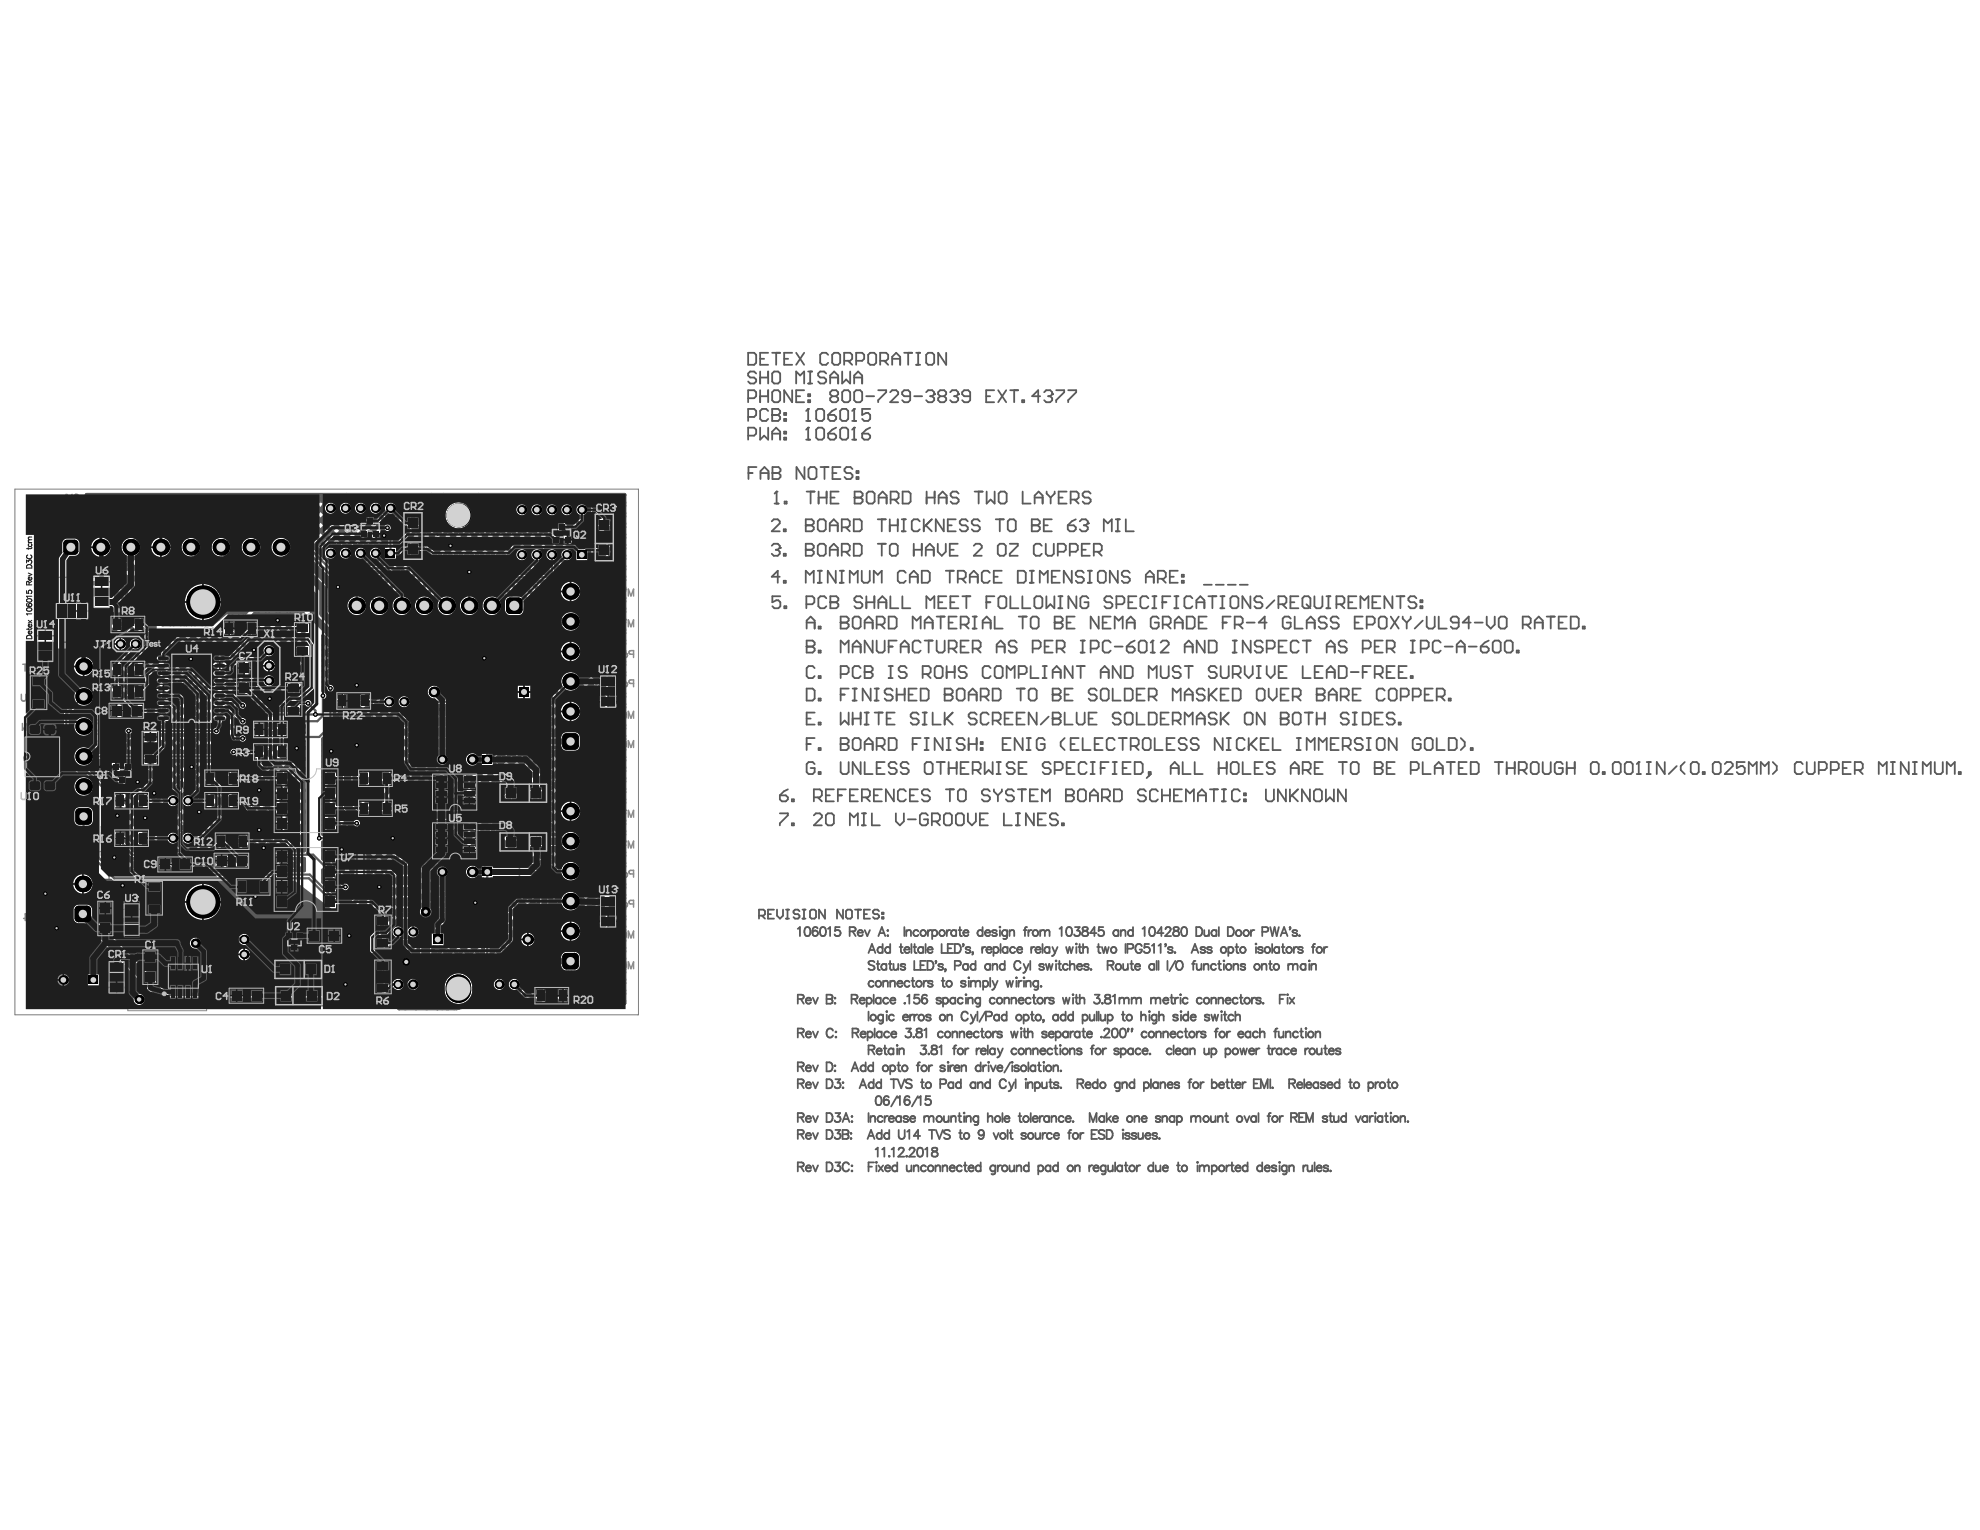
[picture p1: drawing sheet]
<svg xmlns="http://www.w3.org/2000/svg" width="279mm" height="216mm" viewBox="0 0 279 216" stroke-linecap="round" stroke-linejoin="round" font-family="sans-serif">
<g fill="none" stroke="#5a5a5a" stroke-width=".25">
<path d="M105.6 58.8h.8l.3-.2v-.6l-.3-.3h-.8v1.7M105.6 49.8h.8l.3 .3v1.1l-.3 .3h-.8zM105.6 56.2h.8l.3-.3v-.6l-.3-.2h-.8v1.7M106.7 52.7l-.3-.3h-.5l-.3 .3v.3l.3 .3h.5l.3 .3v.2l-.3 .3h-.5l-.3-.3M107.3 52.4v1.7M107.3 55.1v1.7M107.3 50.6h.5M107.3 53.3h1.1M107.3 55.9h1.1M108.4 49.8h-1.1v1.7h1.1M108.4 58l-.3-.3h-.6l-.2 .3v1.1l.2 .3h.6l.3-.3M108.4 52.4v1.7"/>
<path d="M108.4 55.1v1.7M109 58.6h.1M109 52.7l.2-.3h.6l.3 .3v1.1l-.3 .3h-.6l-.2-.3zM109 55.3l.2-.2h.6l.3 .2v1.2l-.3 .3h-.6l-.2-.3zM109 57.7h.8l.3 .3v.3l-.3 .3 .3 .2v.3l-.3 .3h-.8zM109 49.8h1.1M109 58.6h.8M109.5 49.8v1.7M110.7 58.3h.2v.3h-.2zM110.7 59.1h.2v.3h-.2zM110.7 50.6h.5M111.8 49.8h-1.1v1.7h1.1"/>
<path d="M111.8 55.1v1.7l-1.1-1.7v1.7M112.3 49.8l1.2 1.7M112.3 54.1v-1.7l.6 .6 .6-.6v1.7M112.3 55.9h.6M113.5 49.8l-1.2 1.7M113.5 55.1h-1.2v1.7h1.2M113.8 59.4h.5M114 57.7h.1M114 52.4h.6M114 54.1h.6M114 55.6h.3v.3h-.3zM114 56.5h.3v.3h-.3z"/>
<path d="M114 57.7v1.7M114 57.7l-.2 .3M114.3 52.4v1.7M115.2 58l.3-.3h.5l.3 .3v1.1l-.3 .3h-.5l-.3-.3zM116.6 52.7l-.3-.3h-.6l-.2 .3v.3l.2 .3h.6l.3 .3v.2l-.3 .3h-.6l-.2-.3M116.9 50.1l-.3-.3h-.6l-.3 .3v1.1l.3 .3h.6l.3-.3M116.9 58.6h.8l.3 .2v.3l-.3 .3h-.6l-.2-.3zM117.1 54.1v-1.1l.6-.6 .6 .6v1.1M117.1 53.3h1.2M117.4 55.9l-.3-.3v-.3l.3-.2h.6l.3 .2v.3l-.3 .3M117.4 55.9l-.3 .3v.3l.3 .3h.6l.3-.3v-.3l-.3-.3M117.4 50.1l.3-.3h.6l.3 .3v1.1l-.3 .3h-.6l-.3-.3z"/>
<path d="M117.4 55.9h.6M118 57.7l-.6 .3-.5 .6M118.8 57.7h.6l.3 .3v1.1l-.3 .3h-.6l-.2-.3v-1.1zM118.8 52.4v1.7l.6-.5 .6 .5v-1.7M118.8 55.3l.3-.2h.6l.3 .2v1.2l-.3 .3h-.6l-.3-.3zM119.1 50.9h.9l.2-.3v-.5l-.2-.3h-.9v1.7M119.7 50.9l.5 .6M120.2 59.4h.6M120.5 57.7h.1M120.5 54.1v-1.1l.6-.6 .6 .6v1.1M120.5 55.3l.3-.2h.6l.3 .2v1.2l-.3 .3h-.6l-.3-.3zM120.5 57.7v1.7"/>
<path d="M120.5 53.3h1.2M120.5 57.7l-.3 .3M120.8 50.9h.9l.2-.3v-.5l-.2-.3h-.9v1.7M122.2 55.9h1.2M122.5 50.1l.3-.3h.6l.2 .3v1.1l-.2 .3h-.6l-.3-.3zM122.8 57.7h-1.1v.9l.5-.3h.3l.3 .3v.5l-.3 .3h-.6l-.2-.3M123.9 55.1h1.1v.2l-1.1 1.2v.3M124.2 50.9h.8l.3-.3v-.5l-.3-.3h-.8v1.7M124.8 50.9l.5 .6M125.6 55.3l.3-.2h.6l.2 .2v.3l-1.1 1.2h1.1M125.9 50.6h1.1M125.9 51.5v-1.2l.6-.5 .5 .5v1.2"/>
<path d="M127.6 49.8h1.1M128.2 49.8v1.7M128.4 55.9h-.8l-.3-.3v-.3l.3-.2h.6l.2 .2v1.2l-.2 .3h-.6l-.3-.3M129 55.9h1.1M129.3 51.5h.5M129.3 49.8h.5M129.6 49.8v1.7M130.7 50.1l.3-.3h.5l.3 .3v1.1l-.3 .3h-.5l-.3-.3zM130.7 55.3l.3-.2h.5l.3 .2v.3M131.3 55.9h.2M131.5 55.9l.3 .3v.3l-.3 .3h-.5l-.3-.3M131.8 55.6h.1"/>
<path d="M131.8 55.6l-.3 .3M132.7 55.9l-.3-.3v-.3l.3-.2h.5l.3 .2v.3l-.3 .3M132.7 55.9l-.3 .3v.3l.3 .3h.5l.3-.3v-.3l-.3-.3M132.7 55.9h.5M133.5 49.8v1.7l-1.1-1.7v1.7M134.1 55.3l.3-.2h.5l.3 .2v.3M134.6 55.9h.3M134.9 55.9l.3 .3v.3l-.3 .3h-.5l-.3-.3M135.2 55.6h.1M135.2 55.6l-.3 .3M136.9 55.9h-.8l-.3-.3v-.3l.3-.2h.5l.3 .2v1.2l-.3 .3h-.5l-.3-.3M139.2 55.9h.5"/>
<path d="M140.3 55.1h-1.1v1.7h1.1M140.9 55.1l1.1 1.7M142 55.1l-1.1 1.7M142.5 55.1h1.2M143.1 55.1v1.7M144.2 56.5h.3v.3h-.3zM146.8 55.9h-1.1l.8-.8v1.7M147.3 55.3l.3-.2h.6l.3 .2v.3M147.9 55.9h.3M148.2 55.9l.3 .3v.3l-.3 .3h-.6l-.3-.3M148.5 55.6h.1M148.5 55.6l-.3 .3"/>
<path d="M149 55.1h1.2v.2l-1.2 1.2v.3M150.7 55.1h1.2v.2l-1.2 1.2v.3M105.6 61.5h.8l.3-.3v-.6l-.3-.3h-.8v1.7M105.6 66.8h.6M106.7 65.9h-1.1v1.7M107.3 60.3v1.7l.5-.5 .6 .5v-1.7M107.3 66.8h1.1M107.3 67.6v-1.1l.6-.6 .5 .6v1.1M108.9 73.6l.3-.3h.5l.3 .3v.2l-1.1 1.2h1.1M108.9 77l.3-.3h.5l.3 .3v.3M109 62v-1.1l.5-.6 .6 .6v1.1M109 61.2h1.1"/>
<path d="M109 66.8h.1M109 65.9h.9l.2 .3v.3l-.2 .3 .2 .2v.3l-.2 .3h-.9zM109 66.8h.9M109.3 71.1h.6M109.5 77.6h.2M109.6 69.4h.1M109.6 69.4v1.7M109.6 69.4l-.3 .2M109.7 77.6l.3 .3v.2l-.3 .3h-.5l-.3-.3M110 77.3h.1M110 77.3l-.3 .3M110.6 74.7h.3v.3h-.3z"/>
<path d="M110.6 78.1h.3v.3h-.3zM110.7 60.9h.2v.3h-.2zM110.7 61.8h.2v.2h-.2zM110.7 70.8h.3v.3h-.3zM113.5 65.9v1.7l-1.1-1.7v1.7M113.7 74.1h.1M113.7 77.6h.1M113.7 73.3h.8l.3 .3v.2l-.3 .3 .3 .3v.3l-.3 .3h-.8zM113.7 76.7h.8l.3 .3v.3l-.3 .3 .3 .3v.2l-.3 .3h-.8zM113.7 74.1h.8M113.7 77.6h.8M113.8 62h.5"/>
<path d="M113.8 69.4h1.2M114 60.3h.1M114 60.3v1.7M114 60.3l-.2 .3M114.1 66.2l.3-.3h.5l.3 .3v1.1l-.3 .3h-.5l-.3-.3zM114.4 69.4v1.7M115.2 60.6l.3-.3h.5l.3 .3v1.2l-.3 .2h-.5l-.3-.2zM115.4 77l.3-.3h.5l.3 .3v1.1l-.3 .3h-.5l-.3-.3zM115.4 73.6l.3-.3h.5l.3 .3v1.1l-.3 .3h-.5l-.3-.3zM115.5 69.4v1.7M115.5 70.2h1.1M115.8 65.9h1.1"/>
<path d="M116.3 65.9v1.7M116.6 69.4v1.7M116.9 61.2h.8l.3 .3v.3l-.3 .2h-.6l-.2-.2zM117.1 75v-1.2l.6-.5 .5 .5v1.2M117.1 78.4v-1.1l.6-.6 .5 .6v1.1M117.1 74.1h1.1M117.1 77.6h1.1M117.2 70.2h.6M117.5 66.8h.5M118 60.3l-.6 .3-.5 .6M118.3 69.4h-1.1v1.7h1.1M118.6 65.9h-1.1v1.7h1.1"/>
<path d="M118.8 77.9h.8l.3-.3v-.6l-.3-.3h-.8v1.7M118.8 74.4h.8l.3-.3v-.5l-.3-.3h-.8v1.7M118.8 60.3h.6l.3 .3v1.2l-.3 .2h-.6l-.2-.2v-1.2zM119.3 77.9l.6 .5M119.3 74.4l.6 .6M120.2 62h.6M120.3 66.2l-.3-.3h-.5l-.3 .3v.3l.3 .3h.5l.3 .2v.3l-.3 .3h-.5l-.3-.3M120.5 73.3h.8l.3 .3v1.1l-.3 .3h-.8zM120.5 76.7h.8l.3 .3v1.1l-.3 .3h-.8zM120.5 60.3h.1M120.5 60.3v1.7M120.5 60.3l-.3 .3"/>
<path d="M120.6 70.2h.1M120.6 69.4h.8l.3 .2v.3l-.3 .3 .3 .3v.3l-.3 .3h-.8zM120.6 70.2h.8M120.9 66.5h.2v.3h-.2zM120.9 67.3h.2v.3h-.2zM121.7 61.2h.8l.3 .3v.3l-.3 .2h-.6l-.2-.2zM122.3 69.6l.3-.2h.5l.3 .2v1.2l-.3 .3h-.5l-.3-.3zM122.8 60.3l-.6 .3-.5 .6M123.9 73.3h1.1M123.9 76.7h1.1M124 71.1v-1.2l.5-.5 .6 .5v1.2M124 70.2h1.1"/>
<path d="M124.4 73.3v1.7M124.4 76.7v1.7M125.6 77l.2-.3h.6l.3 .3v1.1l-.3 .3h-.6l-.2-.3zM125.6 74.1h1.1M125.6 73.3v1.7M125.7 70.5h.8l.3-.3v-.6l-.3-.2h-.8v1.7M126.2 70.5l.6 .6M126.7 73.3v1.7M127.2 75h.6M127.2 73.3h.6M127.4 69.4h.8l.3 .2v1.2l-.3 .3h-.8zM127.5 73.3v1.7"/>
<path d="M128.9 76.7v1.7M128.9 77.6h1.2M129.8 73.6l-.3-.3h-.6l-.2 .3v1.1l.2 .3h.6l.3-.3M130.1 76.7v1.7M130.4 73.3v1.7M130.6 74.1l.9 .9M130.6 77.6h1.2M130.6 78.4v-1.1l.6-.6 .6 .6v1.1M130.8 69.4v1.7M130.8 70.2h1.1M131.5 73.3l-1.1 1.1M131.9 69.4v1.7"/>
<path d="M132.3 76.7v1.2l.6 .5 .6-.5v-1.2M132.4 70.2h1.2M132.4 71.1v-1.2l.6-.5 .6 .5v1.2M133.2 73.3v1.7l-1.2-1.7v1.7M133.7 74.1h.6M134 77.6h.6M134.9 73.3h-1.2v1.7h1.2M135.2 76.7h-1.2v1.7h1.2M135.3 69.6l-.3-.2h-.6l-.3 .2v.3l.3 .3h.6l.3 .3v.3l-.3 .3h-.6l-.3-.3M136.6 73.6l-.3-.3h-.6l-.3 .3v.2l.3 .3h.6l.3 .3v.3l-.3 .3h-.6l-.3-.3M137.4 77l.3-.3h.6l.2 .3v.3l-1.1 1.1h1.1M137.5 69.4h1.2"/>
<path d="M138.1 69.4v1.7M138.3 73.6l-.3-.3h-.6l-.3 .3v.2l.3 .3h.6l.3 .3v.3l-.3 .3h-.6l-.3-.3M139.2 69.4v1.7l.6-.6 .6 .6v-1.7M140.5 73.3h1.1M140.8 77l.3-.3h.5l.3 .3v1.1l-.3 .3h-.5l-.3-.3zM140.9 69.6l.3-.2h.6l.2 .2v1.2l-.2 .3h-.6l-.3-.3zM141.1 73.3v1.7M142.2 73.6l.3-.3h.6l.2 .3v1.1l-.2 .3h-.6l-.3-.3zM142.5 76.7h1.1v.3l-1.1 1.1v.3h1.1M144.3 69.4v1.7h1.1M145.6 74.1h.1M145.6 73.3h.8l.3 .3v.2l-.3 .3 .3 .3v.3l-.3 .3h-.8z"/>
<path d="M145.6 74.1h.8M146 71.1v-1.2l.6-.5 .5 .5v1.2M146 70.2h1.1M147 77l-.3-.3h-.5l-.3 .3v1.1l.3 .3h.5l.3-.3M147.3 74.1h.6M147.6 76.7v1.4l.3 .3h.5l.3-.3v-1.4M147.7 69.4v.2l.6 .6M148.3 70.2v.9M148.4 73.3h-1.1v1.7h1.1M148.8 69.4v.2l-.5 .6M149.3 77.9h.8l.3-.3v-.6l-.3-.3h-.8v1.7M149.4 70.2h.5"/>
<path d="M150.5 69.4h-1.1v1.7h1.1M150.7 74.1h.8l.3 .3v.3l-.3 .3h-.5l-.3-.3zM151 77.9h.8l.3-.3v-.6l-.3-.3h-.8v1.7M151.1 70.5h.8l.3-.3v-.6l-.3-.2h-.8v1.7M151.6 70.5l.6 .6M151.8 73.3l-.6 .3-.5 .5M152.4 73.6l.3-.3h.5l.3 .3v.2M152.7 77.6h.5M152.9 74.1h.3M153.2 74.1l.3 .3v.3l-.3 .3h-.5l-.3-.3M153.5 73.8h.1M153.5 73.8l-.3 .3"/>
<path d="M153.8 76.7h-1.1v1.7h1.1M153.9 69.6l-.3-.2h-.5l-.3 .2v.3l.3 .3h.5l.3 .3v.3l-.3 .3h-.5l-.3-.3M154.3 77.9h.9l.3-.3v-.6l-.3-.3h-.9v1.7M154.9 77.9l.6 .5M155.8 75v-1.7l.5 .5 .6-.5v1.7M157.5 75h.5M157.5 73.3h.5M157.7 73.3v1.7M158.9 73.3v1.7h1.1M110 81.4h-1.1l.8-.9v1.7M110.1 84.1h-1.1v.9l.6-.3h.2l.3 .3v.5l-.3 .3h-.5l-.3-.3M110.6 82h.3v.2h-.3z"/>
<path d="M110.7 85.5h.3v.3h-.3zM113.7 82.2v-1.7l.6 .6 .5-.6v1.7M113.8 85.3h.8l.3-.3v-.6l-.3-.3h-.8v1.7M113.8 91.2h.1M113.8 97.2h.9l.3 .2v1.2l-.3 .3h-.9zM113.8 88.7v-1.1l.6-.6 .6 .6v1.1M113.8 90.4h.9l.3 .3v.3l-.3 .2 .3 .3v.3l-.3 .3h-.9zM113.8 87.9h1.2M113.8 91.2h.9M115 94.3l-.3-.3h-.6l-.3 .3v1.1l.3 .3h.6l.3-.3M115.4 82.2h.6M115.4 80.5h.6"/>
<path d="M115.5 88.4h.3v.3h-.3zM115.5 91.8h.3v.3h-.3zM115.5 95.4h.3v.3h-.3zM115.5 98.6h.3v.3h-.3zM115.7 80.5v1.7M116.6 84.4l-.3-.3h-.5l-.3 .3v1.1l.3 .3h.5l.3-.3M117.2 85h.1M117.2 84.1h.8l.3 .3v.3l-.3 .3 .3 .3v.2l-.3 .3h-.8zM117.2 85h.8M117.9 80.5v1.7l-1.1-1.7v1.7M118.5 82.2h.6M118.5 80.5h.6"/>
<path d="M118.6 87.9h.1M118.6 87h.9l.3 .3v.3l-.3 .3 .3 .2v.3l-.3 .3h-.9zM118.6 92.1v-1.7l.6 .6 .6-.6v1.7M118.6 95.1h.9l.3-.3v-.5l-.3-.3h-.9v1.7M118.6 98h.6M118.6 87.9h.9M118.8 80.5v1.7M119.8 97.2h-1.2v1.7M119.9 82.2v-1.7l.6 .6 .5-.6v1.7M120.3 92.1v-1.1l.6-.6 .5 .6v1.1M120.3 87.3l.3-.3h.6l.2 .3v1.1l-.2 .3h-.6l-.3-.3zM120.3 98.9h.6"/>
<path d="M120.3 97.2h.6M120.3 91.2h1.1M120.6 97.2v1.7M121.4 94.3l-.2-.3h-.6l-.3 .3v1.1l.3 .3h.6l.2-.3M121.6 80.5v1.5l.3 .2h.6l.2-.2v-1.5M121.7 84.4l-.3-.3h-.6l-.2 .3v.3l.2 .3h.6l.3 .3v.2l-.3 .3h-.6l-.2-.3M122 94.8h.1M122 88.7v-1.1l.6-.6 .5 .6v1.1M122 94h.9l.2 .3v.3l-.2 .2 .2 .3v.3l-.2 .3h-.9zM122 94.8h.9M122 87.9h1.1M122.3 85h1.1"/>
<path d="M122.3 84.1v1.7M122.9 97.2v1.7l-1.2-1.7v1.7M123.1 90.4v1.7l-1.1-1.7v1.7M123.3 82.2v-1.7l.6 .6 .5-.6v1.7M123.4 84.1v1.7M123.4 98.9h.6M123.4 97.2h.6M123.7 90.4v1.4l.3 .3h.6l.2-.3v-1.4M123.7 88.1h.9l.2-.2v-.6l-.2-.3h-.9v1.7M123.7 97.2v1.7M123.9 85h1.2M123.9 85.8v-1.1l.6-.6 .6 .6v1.1"/>
<path d="M124.3 88.1l.5 .6M125.4 87h.8l.3 .3v1.1l-.3 .3h-.8zM125.4 94h.6M125.4 95.7h.6M125.4 91.2h.6M125.6 84.1v1.7h1.2M125.7 94v1.7M126 97.4l-.3-.2h-.6l-.3 .2v.3l.3 .3h.6l.3 .3v.3l-.3 .3h-.6l-.3-.3M126.5 90.4h-1.1v1.7M126.5 98h1.2M126.5 97.2v1.7M127.1 92.1v-1.1l.6-.6 .5 .6v1.1"/>
<path d="M127.1 91.2h1.1M127.3 84.1v1.7h1.2M127.7 97.2v1.7M127.8 80.8l-.3-.3h-.5l-.3 .3v1.2l.3 .2h.5l.3-.2M127.9 94.3l-.2-.3h-.6l-.3 .3v.3l.3 .2h.6l.2 .3v.3l-.2 .3h-.6l-.3-.3M128.2 98h.6M128.4 82.2v-1.1l.5-.6 .6 .6v1.1M128.4 81.4h1.1M128.8 88.7v-1.7l.6 .6 .5-.6v1.7M129.4 97.2h-1.2v1.7h1.2M129.9 97.2h.9l.2 .2v1.2l-.2 .3h-.9zM129.9 90.7l-.3-.3h-.5l-.3 .3v1.1l.3 .3h.5l.3-.3"/>
<path d="M130.1 80.5h.8l.3 .3v1.2l-.3 .2h-.8zM130.2 95.1h.8l.3-.3v-.5l-.3-.3h-.8v1.7M130.5 88.7v-1.1l.5-.6 .6 .6v1.1M130.5 87.9h1.1M130.5 90.4h1.1M130.7 85.8v-1.7l.6 .6 .5-.6v1.7M130.8 95.1l.5 .6M131 90.4v1.7M131.9 94.3l.3-.3h.5l.3 .3v1.1l-.3 .3h-.5l-.3-.3zM132.2 90.4v1.4l.3 .3h.5l.3-.3v-1.4M132.2 87h1.1M132.4 85h.6"/>
<path d="M132.7 87v1.7M133.3 98h.1M133.3 97.2h.8l.3 .2v.3l-.3 .3 .3 .3v.3l-.3 .3h-.8zM133.3 98h.8M133.5 80.5h1.1M133.5 84.1h-1.1v1.7h1.1M133.6 94.8h1.1M133.6 94v1.7M133.9 91.5h.8l.3-.3v-.5l-.3-.3h-.8v1.7M133.9 87.9h.5M134 80.5v1.7M134.1 85h.6"/>
<path d="M134.4 91.5l.6 .6M134.7 94v1.7M135 97.4l.3-.2h.5l.3 .2v1.2l-.3 .3h-.5l-.3-.3zM135 87h-1.1v1.7h1.1M135.2 81.7h.8l.3-.3v-.6l-.3-.3h-.8v1.7M135.2 84.1h-1.1v1.7h1.1M135.6 88.1h.8l.3-.2v-.6l-.3-.3h-.8v1.7M135.6 91.2h.5M135.7 81.7l.6 .5M135.8 84.1h1.1M136.1 88.1l.6 .6M136.4 84.1v1.7"/>
<path d="M136.4 94.3l-.3-.3h-.5l-.3 .3v.3l.3 .2h.5l.3 .3v.3l-.3 .3h-.5l-.3-.3M136.7 90.4h-1.1v1.7h1.1M136.7 98.9v-1.2l.6-.5 .5 .5v1.2M136.7 98h1.1M136.8 81.4h1.2M136.8 82.2v-1.1l.6-.6 .6 .6v1.1M137.3 91.5h.8l.3-.3v-.5l-.3-.3h-.8v1.7M137.3 88.7h.5M137.3 87h.5M137.5 87v1.7M137.8 91.5l.6 .6M138.4 98.3h.8l.3-.3v-.6l-.3-.2h-.8v1.7"/>
<path d="M138.7 88.7v-1.1l.5-.6 .6 .6v1.1M138.7 87.9h1.1M138.9 98.3l.6 .6M139.2 85h.6M139.7 80.8l-.3-.3h-.6l-.3 .3v1.2l.3 .2h.6l.3-.2M139.8 94.3l-.3-.3h-.6l-.2 .3v1.1l.2 .3h.6l.3-.3M140.1 97.2h.8l.3 .2v1.2l-.3 .3h-.8zM140.2 81.4h.6M140.3 84.1h-1.1v1.7M140.4 87v1.7h1.1M140.4 94.3l.2-.3h.6l.3 .3v1.1l-.3 .3h-.6l-.2-.3zM140.6 92.1v-1.1l.6-.6 .6 .6v1.1"/>
<path d="M140.6 91.2h1.2M140.9 84.4l.3-.3h.5l.3 .3v1.1l-.3 .3h-.5l-.3-.3zM141.4 80.5h-1.2v1.7h1.2M142.1 95.7v-1.7l.5 .6 .6-.6v1.7M142.6 84.1v1.7h1.1M143.5 90.7l-.3-.3h-.6l-.3 .3v.3l.3 .2h.6l.3 .3v.3l-.3 .3h-.6l-.3-.3M143.5 97.2h1.1M143.6 80.5h.9l.2 .3v1.2l-.2 .2h-.9zM143.7 95.1h.9l.3-.3v-.5l-.3-.3h-.9v1.7M143.7 87h1.2M144 97.2v1.7M144.3 84.1v1.7h1.1"/>
<path d="M144.3 87v1.7M145.2 97.4l.2-.2h.6l.3 .2v1.2l-.3 .3h-.6l-.2-.3zM145.3 82.2h.6M145.3 80.5h.6M145.4 87.3l.3-.3h.6l.3 .3v1.1l-.3 .3h-.6l-.3-.3zM145.4 94v1.7h1.2M145.6 80.5v1.7M145.7 91.5h.9l.2-.3v-.5l-.2-.3h-.9v1.7M146 84.4l.2-.3h.6l.3 .3v1.1l-.3 .3h-.6l-.2-.3zM146.7 82.2v-1.7l.6 .6 .6-.6v1.7M147.1 94h.6M147.1 95.7h.6"/>
<path d="M147.4 94v1.7M147.4 91.2h.6M147.7 84.1v1.7l.5-.5 .6 .5v-1.7M148.4 81.4h.6M148.5 98h.1M148.5 95.7v-1.1l.6-.6 .6 .6v1.1M148.5 97.2h.9l.3 .2v.3l-.3 .3 .3 .3v.3l-.3 .3h-.9zM148.5 90.4h-1.1v1.7h1.1M148.5 94.8h1.2M148.5 98h.9M148.8 87.9h.1M148.8 87h.9l.3 .3v.3l-.3 .3 .3 .2v.3l-.3 .3h-.9z"/>
<path d="M148.8 87.9h.9M149.1 91.5h.9l.2-.3v-.5l-.2-.3h-.9v1.7M149.3 84.1h.6M149.3 85.8h.6M149.5 80.5h-1.1v1.7h1.1M149.6 84.1v1.7M149.7 91.5l.5 .6M150.2 98h.6M150.5 87.9h.6M151.2 80.5v1.7l-1.1-1.7v1.7M151.4 94v1.7l-1.2-1.7v1.7M151.4 97.2h-1.2v1.7h1.2"/>
<path d="M151.6 87h-1.1v1.7h1.1M151.9 84.1v1.7l-1.1-1.7v1.7M151.9 94h1.2M152.5 94v1.7M152.5 92.1h.6M152.5 90.4h.6M152.8 90.4v1.7M152.9 80.8l-.2-.3h-.6l-.3 .3v.3l.3 .3h.6l.2 .3v.3l-.2 .2h-.6l-.3-.2M153.5 82.2h.6M153.5 80.5h.6M153.6 84.4l-.3-.3h-.6l-.2 .3v1.1l.2 .3h.6l.3-.3v-.5h-.6M153.8 80.5v1.7"/>
<path d="M153.9 91.5h.9l.2-.3v-.5l-.2-.3h-.9v1.7M154.8 97.4l-.3-.2h-.6l-.3 .2v.3l.3 .3h.6l.3 .3v.3l-.3 .3h-.6l-.3-.3M154.9 80.8l.3-.3h.6l.2 .3v1.2l-.2 .2h-.6l-.3-.2zM155 87v1.7l-1.1-1.7v1.7M155.3 97.4l.3-.2h.6l.2 .2v1.2l-.2 .3h-.6l-.3-.3zM155.3 94.8h1.1M155.3 95.7v-1.1l.6-.6 .5 .6v1.1M155.6 87.9h.6M156.7 87h-1.1v1.7h1.1M156.7 90.7l-.3-.3h-.5l-.3 .3v1.1l.3 .3h.5l.3-.3M157 84.4l-.3-.3h-.6l-.3 .3v.3l.3 .3h.6l.3 .3v.2l-.3 .3h-.6l-.3-.3M157 97.2v1.7h1.1"/>
<path d="M157.3 88.7v-1.7l.6 .6 .5-.6v1.7M157.3 91.2h1.1M157.5 85.3h.9l.3-.3v-.6l-.3-.3h-.9v1.7M157.7 80.5v1.7l-1.1-1.7v1.7M158.1 94v1.7l-1.1-1.7v1.7M158.7 94h.9l.2 .3v1.1l-.2 .3h-.9zM158.7 97.2h.9l.2 .2v1.2l-.2 .3h-.9zM159 88.7v-1.1l.6-.6 .5 .6v1.1M159 91.2h.8l.3 .3v.3l-.3 .3h-.5l-.3-.3zM159 87.9h1.1M159.2 85h.6M159.4 80.8l-.3-.3h-.5l-.3 .3v.3l.3 .3h.5l.3 .3v.3l-.3 .2h-.5l-.3-.2"/>
<path d="M160.1 90.4l-.5 .3-.6 .5M160.4 84.1h-1.2v1.7h1.2M160.4 98h.6M160.7 90.7l.3-.3h.5l.3 .3v1.1l-.3 .3h-.5l-.3-.3zM161.5 97.2h-1.1v1.7h1.1M161.7 82.2v-1.1l.5-.6 .6 .6v1.1M161.7 81.4h1.1M162.1 84.4l-.3-.3h-.6l-.3 .3v1.1l.3 .3h.6l.3-.3M162.1 98.3h.8l.3-.3v-.6l-.3-.2h-.8v1.7M162.1 95.7v-1.7l.6 .6 .5-.6v1.7M162.4 92.1h.5M162.6 84.1h.6"/>
<path d="M162.6 85.8h.6M162.7 90.4h.1M162.7 90.4v1.7M162.7 90.4l-.3 .3M162.7 98.3l.5 .6M162.9 84.1v1.7M163.4 81.7h.8l.3-.3v-.6l-.3-.3h-.8v1.7M163.5 87.3l-.3-.3h-.5l-.3 .3v1.1l.3 .3h.5l.3-.3v-.5h-.6M163.8 94v1.4l.3 .3h.5l.3-.3v-1.4M163.8 90.7l.3-.3h.5l.3 .3v.3l-1.1 1.1h1.1M163.9 81.7l.6 .5M164 85h.6"/>
<path d="M164.1 88.1h.8l.3-.2v-.6l-.3-.3h-.8v1.7M164.6 88.1l.6 .6M165.1 81.4h.5M165.2 84.1h-1.2v1.7M165.5 98.9v-1.7l.5 .5 .6-.5v1.7M165.7 84.1h.6M165.7 85.8h.6M165.8 88.7v-1.1l.5-.6 .6 .6v1.1M165.8 87.9h1.1M166 84.1v1.7M166.2 80.5h-1.1v1.7h1.1M166.6 94.3l-.3-.3h-.5l-.3 .3v.3l.3 .2h.5l.3 .3v.3l-.3 .3h-.5l-.3-.3"/>
<path d="M166.8 81.1h.2v.3h-.2zM166.8 82h.2v.2h-.2zM167.2 92.1v-1.1l.5-.6 .6 .6v1.1M167.2 98.9v-1.2l.5-.5 .6 .5v1.2M167.2 94h1.1M167.2 98h1.1M167.2 91.2h1.1M167.5 87h.8l.3 .3v1.1l-.3 .3h-.8zM167.7 94v1.7M168.3 84.4l-.3-.3h-.6l-.3 .3v1.1l.3 .3h.6l.3-.3M168.8 85h1.2M168.8 85.8v-1.1l.6-.6 .6 .6v1.1"/>
<path d="M169.1 87.9h.6M169.9 82.5h1.1M170 90.4v1.7l-1.1-1.7v1.7M170 97.4l-.3-.2h-.6l-.2 .2v.3l.2 .3h.6l.3 .3v.3l-.3 .3h-.6l-.2-.3M170.3 87h-1.2v1.7h1.2M170.5 84.1h1.1M170.6 90.4h.8l.3 .3v1.1l-.3 .3h-.8zM170.6 97.2v1.7M170.8 98l.9 .9M171.1 84.1v1.7M171.6 82.5h1.1M171.7 97.2l-1.1 1.1"/>
<path d="M171.7 94.3l-.3-.3h-.6l-.2 .3v.3l.2 .2h.6l.3 .3v.3l-.3 .3h-.6l-.2-.3M172.2 84.1h.6M172.2 85.8h.6M172.3 94v1.4l.2 .3h.6l.3-.3v-1.4M172.3 98h.5M172.5 84.1v1.7M172.5 87.9h.6M173.3 82.5h1.1M173.4 97.2h-1.1v1.7h1.1M173.6 84.4l.3-.3h.6l.3 .3v1.1l-.3 .3h-.6l-.3-.3zM173.7 87h-1.2v1.7M173.9 97.2h.9l.3 .2v1.2l-.3 .3h-.9z"/>
<path d="M173.9 95.1h.9l.3-.3v-.5l-.3-.3h-.9v1.7M173.9 92.1h.6M173.9 90.4h.6M174.2 88.1h.9l.3-.2v-.6l-.3-.3h-.9v1.7M174.2 90.4v1.7M174.5 95.1l.6 .6M174.8 88.1l.6 .6M175 82.5h1.1M175.6 94v1.1l.6 .6 .6-.6v-1.1M175.9 87.9h1.2M176.4 84.1v1.7l-1.1-1.7v1.7M176.5 90.4v1.7l-1.1-1.7v1.7"/>
<path d="M177.3 97.4l.3-.2h.6l.3 .2v1.2l-.3 .3h-.6l-.3-.3zM177.3 94h.6M177.3 95.7h.6M177.6 94v1.7M178.1 84.4l-.2-.3h-.6l-.3 .3v.3l.3 .3h.6l.2 .3v.2l-.2 .3h-.6l-.3-.3M178.2 90.7l-.3-.3h-.6l-.2 .3v.3l.2 .2h.6l.3 .3v.3l-.3 .3h-.6l-.2-.3M178.7 91.5h.9l.3-.3v-.5l-.3-.3h-.9v1.7M178.7 87.9h-1.1l.9-.9v1.7M178.7 94v1.1l.6 .6 .6-.6v-1.1M179 97.2v1.1l.6 .6 .6-.6v-1.1M179.8 84.7l-1.1 1.1M180.4 85.3h.8l.3-.3v-.6l-.3-.3h-.8v1.7"/>
<path d="M180.4 94.8h.6M180.4 91.2h.6M180.7 98h.6M181 85.3l.5 .5M181.6 90.4h-1.2v1.7h1.2M181.6 94h-1.2v1.7h1.2M181.8 97.2h-1.1v1.7h1.1M182.1 85h.6M182.1 87.3l-.3-.3h-.5l-.3 .3v1.1l.3 .3h.5l.3-.3v-.5h-.5M182.4 98.3h.9l.2-.3v-.6l-.2-.2h-.9v1.7M182.7 87v1.7h1.1M183 98.3l.5 .6"/>
<path d="M183.2 84.1h-1.1v1.7h1.1M183.3 90.7l-.3-.3h-.6l-.3 .3v1.1l.3 .3h.6l.3-.3M183.8 84.4l.3-.3h.5l.3 .3v1.1l-.3 .3h-.5l-.3-.3zM183.8 94v1.7h1.2M183.8 90.4h1.2M184.3 85.3l.6 .5M184.4 88.7v-1.1l.6-.6 .5 .6v1.1M184.4 87.9h1.1M184.4 90.4v1.7M185.5 84.1v1.4l.3 .3h.5l.3-.3v-1.4M185.5 94.8h.6M185.8 98h.1"/>
<path d="M185.8 97.2h.8l.3 .2v.3l-.3 .3 .3 .3v.3l-.3 .3h-.8zM185.8 98h.8M186.6 94h-1.1v1.7h1.1M187.2 84.1h.5M187.2 85.8h.5M187.2 95.7v-1.1l.6-.6 .5 .6v1.1M187.2 94.8h1.1M187.2 87.3l-.3-.3h-.5l-.3 .3v.3l.3 .3h.5l.3 .2v.3l-.3 .3h-.5l-.3-.3M187.2 92.1v-1.1l.6-.6 .5 .6v1.1M187.2 91.2h1.1M187.5 84.1v1.7M187.5 98.9v-1.2l.6-.5 .5 .5v1.2"/>
<path d="M187.5 98h1.1M188.6 85.3h.8l.3-.3v-.6l-.3-.3h-.8v1.7M188.9 87.3l-.3-.3h-.5l-.3 .3v.3l.3 .3h.5l.3 .2v.3l-.3 .3h-.5l-.3-.3M188.9 94h.9l.2 .3v1.1l-.2 .3h-.9zM189.1 85.3l.6 .5M189.2 98.3h.8l.3-.3v-.6l-.3-.2h-.8v1.7M189.8 98.3l.5 .6M190 90.7l-.2-.3h-.6l-.3 .3v.3l.3 .2h.6l.2 .3v.3l-.2 .3h-.6l-.3-.3M190.3 85h.5M190.6 94.8h1.1M190.9 98h.5M191.2 87.9h.5"/>
<path d="M191.4 84.1h-1.1v1.7h1.1M192 85.8v-1.7l.5 .6 .6-.6v1.7M192 97.2h-1.1v1.7h1.1M192.3 91.5h.8l.3-.3v-.5l-.3-.3h-.8v1.7M192.3 87h-1.1v1.7h1.1M192.3 94.8h.6M192.9 88.1h.8l.3-.2v-.6l-.3-.3h-.8v1.7M193.4 94h-1.1v1.7M193.7 85h.5M194 95.1h.8l.3-.3v-.5l-.3-.3h-.8v1.7M194 91.2h.6M194.6 87.3l.2-.3h.6l.3 .3v1.1l-.3 .3h-.6l-.2-.3z"/>
<path d="M194.6 95.1l.5 .6M194.8 84.1h-1.1v1.7h1.1M195.1 90.4h-1.1v1.7h1.1M195.4 97.4l-.3-.2h-.5l-.3 .2v1.2l.3 .3h.5l.3-.3M195.7 91.5h.8l.3-.3v-.5l-.3-.3h-.8v1.7M195.7 94.8h.5M196 97.4l.2-.2h.6l.3 .2v1.2l-.3 .3h-.6l-.2-.3zM196.2 87l1.2 1.7M196.2 91.5l.6 .6M196.5 84.1v1.7l-1.1-1.7v1.7M196.8 94h-1.1v1.7h1.1M197.1 84.1h1.1"/>
<path d="M197.4 94.8h.5M197.4 87l-1.2 1.7M197.6 84.1v1.7M197.7 98.3h.8l.3-.3v-.6l-.3-.2h-.8v1.7M197.9 87v.3l.6 .6M198.5 94h-1.1v1.7h1.1M198.5 87.9v.8M199.1 95.4h.2v.3h-.2zM199.1 87v.3l-.6 .6M199.1 92.1h.5M199.1 90.4h.5M199.3 90.4v1.7"/>
<path d="M199.3 98.3h.9l.3-.3v-.6l-.3-.2h-.9v1.7M199.9 84.4l-.3-.3h-.6l-.3 .3v.3l.3 .3h.6l.3 .3v.2l-.3 .3h-.6l-.3-.3M200.4 84.7h.3v.3h-.3zM200.4 85.5h.3v.3h-.3zM200.5 91.5h.8l.3-.3v-.5l-.3-.3h-.8v1.7M200.8 87.6l-1.2 1.1M201 98h.6M201.3 87v1.4l.3 .3h.6l.3-.3v-1.4M202.2 97.2h-1.2v1.7h1.2M202.7 98.3h.9l.3-.3v-.6l-.3-.2h-.9v1.7M203 87v1.7h1.1M203.3 98.3l.6 .6"/>
<path d="M203.3 90.7l-.3-.3h-.5l-.3 .3v1.1l.3 .3h.5l.3-.3M203.9 91.2h1.1M204.4 98.6h.3v.3h-.3zM205.6 92.1v-1.1l.5-.6 .6 .6v1.1M205.6 91.2h1.1M205.8 87.9h-.8l-.3-.3v-.3l.3-.3h.6l.2 .3v1.1l-.2 .3h-.6l-.3-.3M207.3 91.2h1.1M207.5 87.9h-1.1l.9-.9v1.7M208.1 87.9h1.1M208.9 91.2h.9l.3 .3v.3l-.3 .3h-.6l-.3-.3zM209.8 87v1.1l.6 .6 .5-.6v-1.1M210.1 90.4l-.6 .3-.6 .5"/>
<path d="M210.6 90.7l.3-.3h.6l.3 .3v1.1l-.3 .3h-.6l-.3-.3zM211.5 87.3l.3-.3h.5l.3 .3v1.1l-.3 .3h-.5l-.3-.3zM212.3 90.7l.3-.3h.6l.3 .3v1.1l-.3 .3h-.6l-.3-.3zM214 91.8h.3v.3h-.3zM214.9 88.1h.8l.3-.2v-.6l-.3-.3h-.8v1.7M215.4 88.1l.6 .6M216.6 88.7v-1.1l.5-.6 .6 .6v1.1M216.6 87.9h1.1M218.3 87h1.1M218.8 87v1.7M220 87.9h.5M221.1 87h-1.1v1.7h1.1"/>
<path d="M221.6 87h.9l.3 .3v1.1l-.3 .3h-.9zM223.3 88.4h.3v.3h-.3zM110 112.2h.9l.3 .3v.3l-.3 .3h-.6l-.3-.3zM110 114.8h1.2v.3l-1.2 1.1v.3M111.2 111.4l-.6 .3-.6 .5M111.7 112.8h.3v.3h-.3zM111.7 116.2h.3v.3h-.3zM113.8 101.4h.6M113.8 105h.6M114.8 115.1l.3-.3h.6l.3 .3v.2l-1.2 1.2h1.2M114.8 112.5h.9l.3-.3v-.5l-.3-.3h-.9v1.7M115 107.8l-.3-.3h-.6l-.3 .3v1.1l.3 .3h.6l.3-.3v-.5h-.6"/>
<path d="M115 100.6h-1.2v1.6h1.2M115 104.1h-1.2v1.7M115.4 112.5l.6 .6M115.5 102h.3v.2h-.3zM115.5 105.6h.3v.2h-.3zM115.5 108.9h.3v.3h-.3zM116.5 115.1l.3-.3h.6l.3 .3v1.1l-.3 .3h-.6l-.3-.3zM116.5 112.2h.6M117.7 111.4h-1.2v1.7h1.2M118.2 112.2h.6M118.6 105h.1M118.6 100.6v1.6l.6-.5 .6 .5v-1.6"/>
<path d="M118.6 104.1h.9l.3 .3v.3l-.3 .3 .3 .3v.3l-.3 .2h-.9zM118.6 107.5v1.4l.3 .3h.6l.3-.3v-1.4M118.6 105h.9M119.4 111.4h-1.2v1.7M119.9 116.5v-1.7l.6 .5 .6-.5v1.7M119.9 112.2h.6M120.3 101.4h1.1M120.3 100.6v1.6M120.3 104.4l.3-.3h.6l.2 .3v1.2l-.2 .2h-.6l-.3-.2zM121.1 111.4h-1.2v1.7h1.2M121.4 107.5v1.7l-1.1-1.7v1.7M121.4 100.6v1.6"/>
<path d="M121.6 112.5h.9l.2-.3v-.5l-.2-.3h-.9v1.7M121.6 114.8h.6M121.6 116.5h.6M121.9 114.8v1.7M122 105.8v-1.1l.6-.6 .5 .6v1.1M122 107.5v1.7h1.1M122 100.6h.6M122 102.2h.6M122 105h1.1M122.2 112.5l.5 .6M122.3 100.6v1.6M123 114.8v1.7h1.2"/>
<path d="M123.3 112.2h.6M123.4 100.6h1.2M123.7 105.3h.9l.2-.3v-.6l-.2-.3h-.9v1.7M123.7 108.4h.6M124 100.6v1.6M124.3 105.3l.5 .5M124.4 111.4h-1.1v1.7h1.1M124.8 107.5h-1.1v1.7h1.1M125.1 101.4h.6M125.4 104.1h.8l.3 .3v1.2l-.3 .2h-.8zM126.1 111.4v1.7l-1.1-1.7v1.7M126.2 100.6h-1.1v1.6h1.1"/>
<path d="M126.4 114.8v1.1l.6 .6 .5-.6v-1.1M126.5 107.8l-.3-.3h-.5l-.3 .3v.3l.3 .3h.5l.3 .3v.2l-.3 .3h-.5l-.3-.3M127.8 111.7l-.3-.3h-.5l-.3 .3v1.1l.3 .3h.5l.3-.3M128.1 115.6h1.1M128.2 107.8l-.3-.3h-.5l-.3 .3v.3l.3 .3h.5l.3 .3v.2l-.3 .3h-.5l-.3-.3M128.4 112.2h.6M128.8 105h.6M129.5 111.4h-1.1v1.7h1.1M129.6 100.8l-.2-.2h-.6l-.3 .2v.3l.3 .3h.6l.2 .3v.3l-.2 .2h-.6l-.3-.2M129.9 104.1h-1.1v1.7M130.2 100.6h.6M130.2 102.2h.6"/>
<path d="M130.5 107.8l.3-.3h.5l.3 .3v1.1l-.3 .3h-.5l-.3-.3zM130.5 100.6v1.6M130.5 104.1h.5M130.5 105.8h.5M130.8 104.1v1.7M130.9 115.1l-.2-.3h-.6l-.3 .3v1.1l.3 .3h.6l.2-.3v-.6h-.5M131.2 111.7l-.3-.3h-.5l-.3 .3v.3l.3 .2h.5l.3 .3v.3l-.3 .3h-.5l-.3-.3M131.5 115.9h.8l.3-.3v-.5l-.3-.3h-.8v1.7M131.6 100.6v1.6h1.1M132.1 115.9l.5 .6M132.2 107.5h1.1M132.7 107.5v1.7"/>
<path d="M133 104.1v1.7l-1.1-1.7v1.7M133.2 115.1l.3-.3h.5l.3 .3v1.1l-.3 .3h-.5l-.3-.3zM133.3 100.6v1.6M133.5 111.4h1.1M133.6 101.4l.8 .8M133.6 104.1h.5M133.6 105.8h.5M133.9 104.1v1.7M133.9 107.5v1.7M133.9 108.4h1.1M134 111.4v1.7M134.4 100.6l-1.1 1.1"/>
<path d="M134.9 115.1l.3-.3h.5l.3 .3v1.1l-.3 .3h-.5l-.3-.3zM135 107.5v1.7M135.2 111.7l.2-.3h.6l.3 .3v1.1l-.3 .3h-.6l-.2-.3zM135.6 108.4h.5M136.1 104.4l-.3-.3h-.5l-.3 .3v.3l.3 .3h.5l.3 .3v.3l-.3 .2h-.5l-.3-.2M136.6 114.8v1.1l.5 .6 .6-.6v-1.1M136.7 107.5h-1.1v1.7h1.1M136.7 104.1v1.7M136.7 105h1.1M137.3 108.7h.8l.3-.3v-.6l-.3-.3h-.8v1.7M137.8 100.8l-.3-.2h-.5l-.3 .2v.3l.3 .3h.5l.3 .3v.3l-.3 .2h-.5l-.3-.2M137.8 108.7l.6 .5"/>
<path d="M137.8 104.1v1.7M138.3 115.6h.5M138.4 104.7h.3v.3h-.3zM138.4 105.6h.3v.2h-.3zM138.9 107.5v1.7l.6-.5 .6 .5v-1.7M139.4 114.8h-1.1v1.7h1.1M139.5 100.8l-.3-.2h-.5l-.3 .2v1.2l.3 .2h.5l.3-.2M139.7 111.7l-.3-.3h-.6l-.2 .3v.3l.2 .2h.6l.3 .3v.3l-.3 .3h-.6l-.2-.3M140.1 101.7h.8l.3-.3v-.6l-.3-.2h-.8v1.6M140.2 111.4v.3l.6 .5M140.6 101.7l.6 .5M140.6 107.5h.6"/>
<path d="M140.6 109.2h.6M140.8 112.2v.9M140.9 107.5v1.7M141.4 111.4v.3l-.6 .5M141.5 105h.6M141.7 114.8v1.7h1.1M141.8 101.4h.5M142.6 104.1h-1.1v1.7h1.1M142.9 100.6h-1.1v1.6h1.1M143.1 111.7l-.3-.3h-.6l-.3 .3v.3l.3 .2h.6l.3 .3v.3l-.3 .3h-.6l-.3-.3M143.2 107.8l-.3-.3h-.6l-.2 .3v.3l.2 .3h.6l.3 .3v.2l-.3 .3h-.6l-.2-.3M143.4 114.8h.5"/>
<path d="M143.4 116.5h.5M143.5 101.4h.5M143.6 114.8v1.7M143.6 111.4h1.2M143.7 108.4h.6M144.2 111.4v1.7M144.3 104.1v1.7l-1.1-1.7v1.7M144.6 100.6h-1.1v1.6h1.1M144.9 107.5h-1.2v1.7h1.2M144.9 104.1h.5M144.9 105.8h.5M145.2 104.1v1.7"/>
<path d="M145.3 112.2h.6M145.9 114.8v1.7l-1.1-1.7v1.7M146.3 100.6v1.6l-1.1-1.6v1.6M146.5 115.6h.5M146.5 111.4h-1.2v1.7h1.2M147 113.1v-1.7l.6 .6 .6-.6v1.7M147.4 104.4l-.3-.3h-.5l-.3 .3v1.2l.3 .2h.5l.3-.2v-.6h-.6M147.6 114.8h-1.1v1.7h1.1M148 101.1l-1.2 1.1M148.3 107.8l-.3-.3h-.6l-.3 .3v.3l.3 .3h.6l.3 .3v.2l-.3 .3h-.6l-.3-.3M148.5 101.4h.1M148.5 100.6h.9l.3 .2v.3l-.3 .3 .3 .3v.3l-.3 .2h-.9z"/>
<path d="M148.5 101.4h.9M148.8 108.7h.9l.3-.3v-.6l-.3-.3h-.9v1.7M149.3 115.1l-.3-.3h-.6l-.2 .3v.2l.2 .3h.6l.3 .3v.3l-.3 .3h-.6l-.2-.3M149.8 116.2h.3v.3h-.3zM150.2 104.1l-.5 .6v.6l.5 .5M150.2 100.6v1.6h1.2M150.4 112.2h.1M150.4 111.4h.9l.2 .3v.3l-.2 .2 .2 .3v.3l-.2 .3h-.9zM150.4 112.2h.9M150.5 108.4h.6M151.1 105h.5M151.6 107.5h-1.1v1.7h1.1"/>
<path d="M151.9 100.6v1.4l.3 .2h.6l.3-.2v-1.4M152.1 111.7l.3-.3h.5l.3 .3v1.1l-.3 .3h-.5l-.3-.3zM152.2 104.1h-1.1v1.7h1.1M152.8 104.1v1.7h1.1M153.3 107.8l-.2-.3h-.6l-.3 .3v1.1l.3 .3h.6l.2-.3M153.6 101.4h.6M153.8 113.1v-1.1l.6-.6 .5 .6v1.1M153.8 112.2h1.1M153.9 107.5h.6M153.9 109.2h.6M154.2 107.5v1.7M154.5 105h.5"/>
<path d="M154.8 100.6h-1.2v1.6h1.2M155.3 108.4h.6M155.5 112.5h.8l.3-.3v-.5l-.3-.3h-.8v1.7M155.6 104.1h-1.1v1.7h1.1M156.1 112.5l.5 .6M156.4 107.5h-1.1v1.7M157 107.5h.6M157 109.2h.6M157.2 111.4h.8l.3 .3v1.1l-.3 .3h-.8zM157.3 104.4l-.3-.3h-.6l-.2 .3v1.2l.2 .2h.6l.3-.2M157.3 107.5v1.7M157.9 104.1h1.1"/>
<path d="M158.1 100.8l-.2-.2h-.6l-.3 .2v.3l.3 .3h.6l.2 .3v.3l-.2 .2h-.6l-.3-.2M158.4 108.4h.6M158.4 104.1v1.7M158.7 100.8l.3-.2h.6l.2 .2v1.2l-.2 .2h-.6l-.3-.2zM159.6 105.3h.8l.3-.3v-.6l-.3-.3h-.8v1.7M159.6 107.5h-1.2v1.7h1.2M160.1 107.5h.9l.2 .3v1.1l-.2 .3h-.9zM160.1 105.3l.6 .5M160.4 100.6v1.6h1.1M161.2 104.4l.3-.3h.6l.3 .3v1.2l-.3 .2h-.6l-.3-.2zM161.7 111.7l-.3-.3h-.5l-.3 .3v.3l.3 .2h.5l.3 .3v.3l-.3 .3h-.5l-.3-.3M162.1 100.6h.8l.3 .2v1.2l-.3 .2h-.8z"/>
<path d="M162.1 108.9h.3v.3h-.3zM162.4 109.2l-.6 .6M162.9 104.1v1.7h1.2M163.4 111.7l-.3-.3h-.6l-.2 .3v1.1l.2 .3h.6l.3-.3M163.8 101.4h.5M164 112.2h1.1M164 111.4v1.7M164.6 105h.6M164.9 100.6h-1.1v1.6h1.1M165.1 111.4v1.7M165.2 109.2v-1.1l.6-.6 .5 .6v1.1M165.2 108.4h1.1"/>
<path d="M165.5 101.7h.8l.3-.3v-.6l-.3-.2h-.8v1.6M165.7 112.2h.5M165.8 104.1h-1.2v1.7h1.2M166 101.7l.6 .5M166.8 111.4h-1.1v1.7h1.1M166.9 107.5v1.7h1.1M167.2 102.2v-1.6l.5 .5 .6-.5v1.6M167.3 113.1v-1.7l.6 .6 .6-.6v1.7M167.5 104.4l-.3-.3h-.6l-.3 .3v.3l.3 .3h.6l.3 .3v.3l-.3 .2h-.6l-.3-.2M168.6 107.5v1.7h1.1M168.9 102.2v-1.1l.5-.5 .6 .5v1.1M168.9 101.4h1.1"/>
<path d="M169 112.2h1.2M169 113.1v-1.1l.6-.6 .6 .6v1.1M169.1 104.4l-.2-.3h-.6l-.3 .3v.3l.3 .3h.6l.2 .3v.3l-.2 .2h-.6l-.3-.2M170.7 111.4h1.2M171.3 111.4v1.7M171.7 100.8l-.3-.2h-.6l-.2 .2v.3l.2 .3h.6l.3 .3v.3l-.3 .2h-.6l-.2-.2M172 107.5v1.7M172 108.4h1.1M172.3 100.6v1.6M172.4 113.1h.6M172.4 111.4h.6M172.5 101.4l.9 .8"/>
<path d="M172.5 104.1v1.7l-1.1-1.7v1.7M172.7 111.4v1.7M173.1 107.5v1.7M173.1 104.1h.6M173.1 105.8h.6M173.4 100.6l-1.1 1.1M173.4 104.1v1.7M173.7 107.8l.2-.3h.6l.3 .3v1.1l-.3 .3h-.6l-.2-.3zM175 111.7l-.3-.3h-.6l-.3 .3v1.1l.3 .3h.6l.3-.3M175.4 107.5v1.7h1.1M175.5 112.8h.3v.3h-.3zM175.5 112h.3v.2h-.3z"/>
<path d="M175.6 100.8l.3-.2h.6l.3 .2v1.2l-.3 .2h-.6l-.3-.2zM175.6 104.4l-.2-.3h-.6l-.3 .3v1.2l.3 .2h.6l.2-.2M176.2 104.1v1.7M176.5 105l.8 .8M177.1 108.4h.5M177.3 104.1l-1.1 1.2M177.9 105h.6M178.2 107.5h-1.1v1.7h1.1M178.5 100.6v1.6l-1.2-1.6v1.6M178.6 111.4v1.4l.3 .3h.6l.3-.3v-1.4M179 104.1h-1.1v1.7h1.1M179.6 104.1v1.7h1.1"/>
<path d="M179.9 107.8l-.3-.3h-.6l-.3 .3v.3l.3 .3h.6l.3 .3v.2l-.3 .3h-.6l-.3-.3M180.7 101.4h.1M180.7 100.6h.9l.2 .2v.3l-.2 .3 .2 .3v.3l-.2 .2h-.9zM180.7 101.4h.9M181.5 111.4v1.7l-1.2-1.7v1.7M182 111.4v1.7M182.1 109.2v-1.1l.6-.6 .6 .6v1.1M182.1 108.4h1.2M182.3 112.2l.8 .9M182.4 100.8l.3-.2h.6l.2 .2v1.2l-.2 .2h-.6l-.3-.2zM183 104.1h.5M183 105.8h.5"/>
<path d="M183.1 111.4l-1.1 1.1M183.3 104.1v1.7M183.8 108.7h.9l.3-.3v-.6l-.3-.3h-.9v1.7M184.1 100.6h1.1M184.4 105.8v-1.7l.6 .6 .5-.6v1.7M184.4 108.7l.6 .5M184.7 100.6v1.6M184.8 111.4v1.7l-1.1-1.7v1.7M185.4 111.7l.3-.3h.6l.2 .3v1.1l-.2 .3h-.6l-.3-.3zM185.5 108.4h.6M185.8 101.4h1.1M185.8 100.6v1.6"/>
<path d="M186.1 105.8v-1.7l.5 .6 .6-.6v1.7M186.6 107.5h-1.1v1.7h1.1M186.9 100.6v1.6M187.1 111.4v1.7l.6-.6 .5 .6v-1.7M187.8 105h.5M188.9 107.5h1.1M188.9 104.1h-1.1v1.7h1.1M189.5 105.3h.8l.3-.3v-.6l-.3-.3h-.8v1.7M189.5 107.5v1.7M189.9 111.4v1.7l-1.1-1.7v1.7M190 105.3l.6 .5M190.3 100.8l-.3-.2h-.5l-.3 .2v.3l.3 .3h.5l.3 .3v.3l-.3 .2h-.5l-.3-.2"/>
<path d="M190.6 107.8l.3-.3h.5l.3 .3v1.1l-.3 .3h-.5l-.3-.3zM190.9 100.6h.5M190.9 102.2h.5M191.2 100.6v1.6M192.3 100.6h.8l.3 .2v1.2l-.3 .2h-.8zM192.3 104.4l-.3-.3h-.6l-.2 .3v.3l.2 .3h.6l.3 .3v.3l-.3 .2h-.6l-.2-.2M192.9 104.1h.5M192.9 105.8h.5M193.1 104.1v1.7M194 108.4h.1M194 101.4h.6M194 107.5h.8l.3 .3v.3l-.3 .3 .3 .3v.2l-.3 .3h-.8z"/>
<path d="M194 108.4h.8M194.3 104.4l.3-.3h.5l.3 .3v1.2l-.3 .2h-.5l-.3-.2zM195.1 100.6h-1.1v1.6h1.1M195.7 108.4h.5M196.8 100.8l-.3-.2h-.5l-.3 .2v.3l.3 .3h.5l.3 .3v.3l-.3 .2h-.5l-.3-.2M196.8 107.5h-1.1v1.7h1.1M197.1 104.1v1.7l-1.1-1.7v1.7M197.4 102h.3v.2h-.3zM199.1 108.7h.8l.3-.3v-.6l-.3-.3h-.8v1.7M200.5 104.4l-.3-.3h-.6l-.3 .3v1.2l.3 .2h.6l.3-.2v-.6h-.6M200.8 107.5v1.7h1.1M201 104.4l.3-.3h.6l.3 .3v1.2l-.3 .2h-.6l-.3-.2z"/>
<path d="M202.5 109.2v-1.1l.5-.6 .6 .6v1.1M202.5 108.4h1.1M202.7 104.1v1.7h1.2M204.1 107.5h1.2M204.4 104.1h.9l.3 .3v1.2l-.3 .2h-.9zM204.7 107.5v1.7M205.8 108.4h.6M206.1 104.1l.6 .6v.6l-.6 .5M207 107.5h-1.2v1.7h1.2M207.5 107.5h.9l.3 .3v1.1l-.3 .3h-.9zM207.5 105.6h.3v.2h-.3zM210.9 107.5h1.2"/>
<path d="M211.5 107.5v1.7M212.6 108.4h1.1M212.6 107.5v1.7M213.7 107.5v1.7M214.3 108.7h.9l.2-.3v-.6l-.2-.3h-.9v1.7M214.9 108.7l.5 .5M216 107.8l.3-.3h.5l.3 .3v1.1l-.3 .3h-.5l-.3-.3zM217.7 107.5v1.4l.3 .3h.5l.3-.3v-1.4M220.5 107.8l-.3-.3h-.5l-.3 .3v1.1l.3 .3h.5l.3-.3v-.5h-.5M221.1 108.4h1.1M221.1 107.5v1.7M222.2 107.5v1.7"/>
<path d="M224.5 107.8l.3-.3h.5l.3 .3v1.1l-.3 .3h-.5l-.3-.3zM226.2 108.9h.2v.3h-.2zM227.6 107.8l.3-.3h.5l.3 .3v1.1l-.3 .3h-.5l-.3-.3zM229.3 107.8l.3-.3h.5l.3 .3v1.1l-.3 .3h-.5l-.3-.3zM231 109.2h.5M231.2 107.5h.1M231.2 107.5v1.7M231.2 107.5l-.2 .3M232.4 107.5h.5M232.4 109.2h.5M232.7 107.5v1.7M234.9 107.5v1.7l-1.1-1.7v1.7"/>
<path d="M236.6 108.1l-1.1 1.1M237.7 107.5l-.5 .6v.6l.5 .5M238.9 107.5h.5l.3 .3v1.1l-.3 .3h-.5l-.3-.3v-1.1zM240.3 108.9h.3v.3h-.3zM242 107.5h.5l.3 .3v1.1l-.3 .3h-.5l-.3-.3v-1.1zM243.4 107.8l.3-.3h.5l.3 .3v.3l-1.1 1.1h1.1M246.2 107.5h-1.1v.9l.5-.3h.3l.3 .3v.5l-.3 .3h-.5l-.3-.3M246.8 109.2v-1.7l.5 .6 .6-.6v1.7M248.5 109.2v-1.7l.5 .6 .6-.6v1.7M250.2 107.5l.5 .6v.6l-.5 .5M254.4 107.8l-.3-.3h-.6l-.2 .3v1.1l.2 .3h.6l.3-.3M255 107.5v1.4l.2 .3h.6l.3-.3v-1.4"/>
<path d="M256.6 108.7h.9l.3-.3v-.6l-.3-.3h-.9v1.7M258.3 108.7h.9l.3-.3v-.6l-.3-.3h-.9v1.7M260 108.4h.6M261.2 107.5h-1.2v1.7h1.2M261.7 108.7h.9l.3-.3v-.6l-.3-.3h-.9v1.7M262.3 108.7l.6 .5M265.1 109.2v-1.7l.6 .6 .5-.6v1.7M266.8 107.5h.6M266.8 109.2h.6M267.1 107.5v1.7M269.3 107.5v1.7l-1.1-1.7v1.7M269.9 107.5h.6"/>
<path d="M269.9 109.2h.6M270.2 107.5v1.7M271.3 109.2v-1.7l.6 .6 .6-.6v1.7M273 107.5v1.4l.3 .3h.6l.2-.3v-1.4M274.7 109.2v-1.7l.6 .6 .5-.6v1.7M276.4 108.9h.3v.3h-.3zM107.1 129.2h.6l.2-.2v-.4l-.2-.2h-.6v1.2M107.5 129.2l.4 .4M108.4 129h.4M109.2 128.4h-.8v1.2h.8M109.6 128.4v.8l.5 .4 .4-.4v-.8M110.9 128.4h.4"/>
<path d="M110.9 129.6h.4M111.1 128.4v1.2M112.6 131.1l.3-.3v1.3M112.8 128.6l-.2-.2h-.4l-.2 .2v.2l.2 .2h.4l.2 .2v.2l-.2 .2h-.4l-.2-.2M113.2 128.4h.5M113.2 129.6h.5M113.5 128.4v1.2M113.7 130.9a.41 .41 0 0 1 .6 .2 .64 .64 0 0 1-.4 1 .81 .81 0 0 1-.2-1.2zM114.3 128.6l.2-.2h.4l.2 .2v.8l-.2 .2h-.4l-.2-.2zM115.4 131a.37 .37 0 0 0-.6-.1l-.1 .2-.1 .6M115.9 130.9a.41 .41 0 0 1 .6 .2 .64 .64 0 0 1-.4 1 .81 .81 0 0 1-.2-1.2zM116.4 128.4v1.2l-.8-1.2v1.2"/>
<path d="M116.8 131.1l.3-.3v1.3M118.5 130.8h-.6l-.1 .6a.45 .45 0 0 1 .7 0 .45 .45 0 0 1-.1 .6 .45 .45 0 0 1-.6-.1M119 128.4v1.2l-.9-1.2v1.2M119.4 128.6l.2-.2h.4l.2 .2v.8l-.2 .2h-.4l-.2-.2zM119.9 131.4h.7l.1-.2v-.3l-.3-.1h-.5v1.3M120.3 131.4l.4 .7M120.7 128.4h.8M121 131.6a.4 .4 0 0 0 .3 .5 .4 .4 0 0 0 .5-.2M121.1 128.4v1.2M121.1 131.4a.35 .35 0 0 1 .4-.2 .35 .35 0 0 1 .3 .4h-.8zM121.9 129h.4M122 131.2l.4 .9 .4-.9"/>
<path d="M122.6 134.5l.4-1.3 .5 1.3M122.7 134.1h.6M122.8 128.4h-.9v1.2h.9M123.3 138.6a.41 .41 0 0 0-.6-.1 .41 .41 0 0 0 0 .6 .41 .41 0 0 0 .6 0M123.4 135.8a.48 .48 0 0 0-.5-.2 .48 .48 0 0 0-.3 .3l.1 .2 .6 .2 .1 .4a.56 .56 0 0 1-.8 0M123.7 136h.4M123.9 135.6v1v.2l.3 .1M124 132.1l.4-1.3 .5 1.3M124 128.6l-.2-.2h-.4l-.2 .2v.2l.2 .2h.4l.2 .2v.2l-.2 .2h-.4l-.2-.2M124.1 131.7h.6M124.5 128.8h.2v.2h-.2zM124.5 129.4h.2v.2h-.2z"/>
<path d="M124.5 133.8a.41 .41 0 0 0-.5 0 .41 .41 0 0 0 0 .6 .41 .41 0 0 0 .5-.1M124.5 133.2v1.3M124.6 138.6l.3-.2 .3 .1 .1 .7M124.6 138.4v.8M125.1 136.2a.41 .41 0 0 0-.6-.1 .41 .41 0 0 0 0 .6 .41 .41 0 0 0 .6 0M125.1 136v.9M125.2 131.3h.1zM125.2 132h.1zM125.4 136h.4M125.6 135.6v1l.1 .2 .2 .1M125.6 133.8a.41 .41 0 0 0-.6 0 .41 .41 0 0 0 0 .6 .41 .41 0 0 0 .6-.1M125.6 133.2v1.3"/>
<path d="M125.6 138.6l.3-.2 .3 .1 .1 .7M125.6 138.4v.8M126.1 136v.8l.3 .1 .3-.3M126.6 138.8a.4 .4 0 0 0 .3 .4 .4 .4 0 0 0 .4-.1M126.7 136v.9M126.8 138.5h.4l.1 .3h-.7zM126.9 133.6h.5M127.1 133.2v1l.1 .2 .2 .1M127.6 130.8v1.3M127.6 134a.4 .4 0 0 0 .3 .4 .4 .4 0 0 0 .4-.1M127.7 136.2a.38 .38 0 0 0-.6 0l.2 .2 .4 .1v.2a.38 .38 0 0 1-.6 0M127.8 133.7h.4l.1 .3h-.7z"/>
<path d="M127.9 131.5l.3-.3 .3 .1v.8M127.9 131.2v.9M128.3 138.6a.41 .41 0 0 0-.6-.1 .41 .41 0 0 0 0 .6 .41 .41 0 0 0 .6 0M128.6 133.2v1.3M128.6 138.4h.4M128.8 138v1l.1 .2h.2M128.9 133.6h.4M129 135.6v1.3h.7M129.1 133.2v1v.2l.3 .1M129.6 131.4a.41 .41 0 0 0-.6 0 .41 .41 0 0 0 0 .6 .41 .41 0 0 0 .6-.1M129.9 136.2h.5M130.3 133.8a.41 .41 0 0 0-.6 0 .41 .41 0 0 0 0 .6 .41 .41 0 0 0 .6-.1"/>
<path d="M130.3 133.6v.9M130.3 138.4v.8M130.6 133.2v1.3M130.7 135.6h-.8v1.3h.8M130.8 138.4a.41 .41 0 0 0-.5 .4M130.9 134a.4 .4 0 0 0 .2 .4 .4 .4 0 0 0 .5-.1M130.9 135.6h.4a.68 .68 0 0 1 .4 .6 .68 .68 0 0 1-.4 .7h-.4zM130.9 131.2v.9M131.1 133.7h.4l.1 .3h-.7zM131.4 131.2a.41 .41 0 0 0-.5 .4M131.5 131.2v1.3M131.5 131.4a.41 .41 0 0 1 .6 0 .41 .41 0 0 1 0 .6 .41 .41 0 0 1-.6-.1"/>
<path d="M131.6 138.6a.38 .38 0 0 0-.7 0l.2 .2 .4 .1 .1 .2a.38 .38 0 0 1-.7 0M132.1 135.7v-.1v.2l-.1 .2M132.9 133.2v1.3h.7M132.9 138.4h.4M133.1 138v1v.2h.3M133.1 136.2a.38 .38 0 0 0-.7 0l.2 .2 .4 .1 .1 .2a.38 .38 0 0 1-.7 0M133.3 136.8h.2zM133.5 136.8l-.2 .3M133.6 131.2v.9M133.7 133.8h.5M134.1 131.2a.41 .41 0 0 0-.5 .4M134.5 133.2h-.8v1.3h.8"/>
<path d="M134.7 133.2h.5a.68 .68 0 0 1 .4 .6 .68 .68 0 0 1-.4 .7h-.5zM134.7 136.3h.6a.33 .33 0 0 0 .3-.4 .33 .33 0 0 0-.3-.3h-.6v1.3M134.9 131.4a.41 .41 0 0 0-.6 0 .41 .41 0 0 0 0 .6 .41 .41 0 0 0 .6-.1M134.9 131.2v.9M135.3 131.2h.4M135.4 130.8v1.1l.1 .1 .3 .1M135.9 133.3v-.1l.1 .2-.1 .2M135.9 131.6a.4 .4 0 0 0 .3 .5 .4 .4 0 0 0 .5-.2M136.1 131.3h.4l.2 .3h-.8zM136.3 138.6a.38 .38 0 0 0-.7 0l.2 .2 .4 .1 .1 .2a.38 .38 0 0 1-.7 0M136.6 136.2a.41 .41 0 0 0-.6-.1 .41 .41 0 0 0 0 .6 .41 .41 0 0 0 .6 0M136.6 136v.9"/>
<path d="M136.7 138h.1zM136.7 138.4v.8M136.9 133.8a.38 .38 0 0 0-.6 0l.1 .2 .5 .1v.2a.38 .38 0 0 1-.6 0M137 138.4v.8M137 138.6l.3-.2 .3 .1 .1 .1M137.3 134.4v.1zM137.3 134.4l-.1 .3M137.7 135.6v1.3M137.7 136.2a.41 .41 0 0 0-.6-.1 .41 .41 0 0 0 0 .6 .41 .41 0 0 0 .6 0M137.7 138.6v.6M137.7 138.6l.3-.2 .3 .1v.7M138.6 133.6v.9"/>
<path d="M138.7 131.4a.41 .41 0 0 0-.6 0 .41 .41 0 0 0 0 .6 .41 .41 0 0 0 .6-.1M138.7 130.8v1.3M138.7 138.6a.41 .41 0 0 1 .6-.1 .41 .41 0 0 1 0 .6 .41 .41 0 0 1-.6 0M138.7 138.4v1.3M139 131.6a.4 .4 0 0 0 .2 .5 .4 .4 0 0 0 .5-.2M139.1 131.4a.35 .35 0 0 1 .4-.2 .35 .35 0 0 1 .2 .4h-.7zM139.1 133.6a.41 .41 0 0 0-.5 .4M139.2 134a.4 .4 0 0 0 .2 .4 .4 .4 0 0 0 .5-.1M139.4 133.7h.4l.1 .3h-.7zM139.7 136v.9M139.7 136.2a.41 .41 0 0 0-.6-.1 .41 .41 0 0 0 0 .6 .41 .41 0 0 0 .6 0M139.7 138v1.2"/>
<path d="M140.1 138.4l.3 .8M140.1 136.3l.3-.3 .3 .1v.8M140.1 136v.9M140.2 133.8a.41 .41 0 0 1 .6 0 .41 .41 0 0 1 0 .6 .41 .41 0 0 1-.6-.1M140.2 133.6v1.3M140.4 139.2l-.1 .3-.3 .2M140.7 131.4a.38 .38 0 0 0-.7 0l.1 .1 .5 .2 .1 .2a.38 .38 0 0 1-.7 0M140.8 138.4l-.4 .8M141.1 131.2v.9M141.1 130.8v.1zM141.2 133.2v1.3M141.8 136.2a.41 .41 0 0 0-.6-.1 .41 .41 0 0 0 0 .6 .41 .41 0 0 0 .6 0"/>
<path d="M141.8 135.6v1.3M142 138.4l.2 .8 .3-.8 .2 .8 .3-.8M142.1 131.4a.41 .41 0 0 0-.6 0 .41 .41 0 0 0 0 .6 .41 .41 0 0 0 .6-.1M142.1 131.2v1a.33 .33 0 0 1-.2 .3 .33 .33 0 0 1-.3 0M142.2 133.6v.9M142.2 133.8a.41 .41 0 0 0-.6 0 .41 .41 0 0 0 0 .6 .41 .41 0 0 0 .6-.1M142.5 131.5l.3-.3 .3 .1v.8M142.5 131.2v.9M143.2 133.8a.41 .41 0 0 0-.6 0 .41 .41 0 0 0 0 .6 .41 .41 0 0 0 .6-.1M143.4 138h.1zM143.4 138.4v.8M143.5 134a.4 .4 0 0 0 .3 .4 .4 .4 0 0 0 .4-.1"/>
<path d="M143.7 133.7h.4l.1 .3h-.7zM143.7 138.4v.8M144 135.9a.47 .47 0 0 0-.5-.3 .47 .47 0 0 0-.4 .5v.3a.47 .47 0 0 0 .4 .5 .47 .47 0 0 0 .5-.3M144.2 138.4a.41 .41 0 0 0-.5 .4M144.4 138h.2zM144.4 136l.4 .9M144.4 131.2h.5M144.5 138.4v.8M144.8 138.4v.8M144.8 138.6l.3-.2 .3 .1v.7M144.8 136.9l-.1 .2-.3 .2M144.9 130.8l-.2 .1-.1 .2v1"/>
<path d="M145.1 131.2v.9M145.2 136l-.4 .9M145.4 135.6v1.3M145.5 133.6v.9M145.6 131.2a.41 .41 0 0 0-.5 .4M146 133.6a.41 .41 0 0 0-.5 .4M146.1 134a.4 .4 0 0 0 .2 .4 .4 .4 0 0 0 .5-.1M146.3 133.7h.4l.1 .3h-.7zM146.5 138.4v1a.33 .33 0 0 1-.2 .3 .33 .33 0 0 1-.3-.1M146.5 138.6a.41 .41 0 0 0-.6-.1 .41 .41 0 0 0 0 .6 .41 .41 0 0 0 .6 0M146.8 131.2v.9M146.8 131.5l.3-.3 .3 .1v.2"/>
<path d="M146.8 139.2h.2zM147.1 133.2v1.3M147.3 136.2a.38 .38 0 0 0-.7 0l.2 .2 .4 .1 .1 .2a.38 .38 0 0 1-.7 0M147.4 131.5l.3-.3 .3 .1 .1 .8M147.4 131.5v.6M147.6 136l.2 .9 .3-.9 .2 .9 .2-.9M148.1 133.8a.41 .41 0 0 0-.6 0 .41 .41 0 0 0 0 .6 .41 .41 0 0 0 .6-.1M148.1 133.6v.9M148.5 133.6l.4 .9M148.9 134.5l-.3 .3-.2 .1M149 135.6h.1zM149 136v.9"/>
<path d="M149.2 133.6l-.3 .9M149.3 136h.4M149.5 135.6v1v.2l.3 .1M149.5 131.1l.3-.3v1.3M150.4 133.6l.3 .9 .2-.9 .3 .9 .2-.9M150.6 130.9a.41 .41 0 0 1 .6 .2 .64 .64 0 0 1-.4 1 .81 .81 0 0 1-.2-1.2zM150.7 136.2a.41 .41 0 0 0-.6-.1 .41 .41 0 0 0 0 .6 .41 .41 0 0 0 .6 0M151 136.3l.3-.3 .3 .1v.8M151 135.6v1.3M151.7 130.8h.7l-.4 .5a.42 .42 0 0 1 .3 .7 .42 .42 0 0 1-.7-.1M151.8 133.2h.1zM151.9 133.6v.9"/>
<path d="M152 136.4a.4 .4 0 0 0 .2 .4 .4 .4 0 0 0 .5-.1M152.1 136.1h.5l.1 .3h-.7zM152.2 133.6h.4M152.3 133.2v1l.1 .2 .3 .1M152.8 130.9a.26 .26 0 0 0 .1 .4 .46 .46 0 0 1 .6 .2 .46 .46 0 0 1-.1 .5l-.4 .1a.36 .36 0 0 1-.3-.4 .36 .36 0 0 1 .4-.3l.2-.1a.26 .26 0 0 0 .1-.4zM152.8 133.9l.3-.3 .3 .1 .1 .8M152.8 133.2v1.3M153.6 136.2a.38 .38 0 0 0-.6 0l.1 .2 .5 .1v.2a.38 .38 0 0 1-.6 0M153.9 136.8h.1zM154.7 131.7h-.9l.6-.9v1.3M154.8 133.6h.5M155 133.2v1l.1 .2 .2 .1"/>
<path d="M155.5 133.6l.2 .9 .3-.9 .2 .9 .3-.9M155.7 130.8h-.6l-.1 .6a.45 .45 0 0 1 .7 0 .45 .45 0 0 1-.1 .6 .45 .45 0 0 1-.6-.1M156.3 136.2l.7-.1 .1-.1v-.3l-.3-.1h-.5v1.3M156.7 136.2l.4 .7M157.8 131.4a.41 .41 0 0 0-.6 0 .41 .41 0 0 0 0 .6 .41 .41 0 0 0 .6-.1M157.8 131.2v.9M158.2 131.2v.9M158.2 131.5l.3-.3 .3 .1v.8M158.5 136v.8l.4 .1 .3-.3M158.8 133.2v1.3M159.1 133.9h.5a.33 .33 0 0 0 .3-.4 .33 .33 0 0 0-.3-.3h-.5v1.3M159.2 136v.9"/>
<path d="M159.5 136h.4M159.7 135.6v1v.2l.3 .1M159.9 131.4a.41 .41 0 0 0-.6 0 .41 .41 0 0 0 0 .6 .41 .41 0 0 0 .6-.1M159.9 130.8v1.3M160.2 136.4a.4 .4 0 0 0 .2 .4 .4 .4 0 0 0 .5-.1M160.3 136.1h.5l.1 .3h-.7zM161.1 133.5a.47 .47 0 0 0-.5-.3 .47 .47 0 0 0-.4 .5v.3a.46 .46 0 0 0 .5 .5 .46 .46 0 0 0 .4-.5h-.3M161.2 131.1l.3-.3v1.3M162.1 133.2h-.6v.6a.45 .45 0 0 1 .7-.1 .45 .45 0 0 1-.1 .7 .45 .45 0 0 1-.7-.2M162.3 130.9a.41 .41 0 0 1 .6 .2 .64 .64 0 0 1-.4 1 .81 .81 0 0 1-.2-1.2zM162.5 133.4l.3-.2v1.3M162.9 136.2a.41 .41 0 0 0-.6-.1 .41 .41 0 0 0 0 .6 .41 .41 0 0 0 .6 0"/>
<path d="M162.9 136v.9M163.2 135.6v1.3M163.5 133.4l.3-.2v1.3M163.5 135.6v1.3M164.2 131.7h-.9l.6-.9v1.3M164.5 133.3v-.1v.2l-.1 .2M164.5 131.1l.2-.3 .4 .1a.39 .39 0 0 1-.1 .6l-.6 .6h.9M164.7 135.6v1.3M165.5 133.8a.38 .38 0 0 0-.7 0l.2 .2 .4 .1 .1 .2a.38 .38 0 0 1-.7 0M165.7 130.9a.26 .26 0 0 0 .1 .4 .46 .46 0 0 1 .5 .2 .46 .46 0 0 1 0 .5l-.5 .1a.36 .36 0 0 1-.3-.4 .36 .36 0 0 1 .4-.3l.2-.1a.26 .26 0 0 0 .2-.4zM165.8 134.4v.1zM165.9 135.6l-.9 1.4"/>
<path d="M166.1 135.8a.47 .47 0 0 1 .5-.2 .47 .47 0 0 1 .3 .5v.3a.48 .48 0 0 1-.5 .5 .48 .48 0 0 1-.5-.5zM166.9 130.9a.41 .41 0 0 1 .6 .2 .64 .64 0 0 1-.5 1 .81 .81 0 0 1-.1-1.2zM168.1 134.5l.5-1.3 .5 1.3M168.2 136h.4M168.3 134.1h.6M168.7 135.6l-.3 .1v.1v1.1M168.8 130.8h.4a.68 .68 0 0 1 .5 .7 .68 .68 0 0 1-.5 .6h-.4zM168.9 136v.8l.3 .1 .3-.3M169.5 136v.9M169.9 136.3l.3-.3 .3 .1v.8M169.9 136v.9M169.9 131.2l.1 .8 .3 .1 .3-.2"/>
<path d="M170.1 133.8a.38 .38 0 0 0-.7 0l.2 .2 .4 .1 .1 .2a.38 .38 0 0 1-.7 0M170.6 131.2v.9M171 133.8a.38 .38 0 0 0-.7 0l.2 .2 .4 .1 .1 .2a.38 .38 0 0 1-.7 0M171.6 136.2a.41 .41 0 0 0-.6-.1 .41 .41 0 0 0 0 .6 .41 .41 0 0 0 .6 0M171.7 131.4a.41 .41 0 0 0-.6 0 .41 .41 0 0 0 0 .6 .41 .41 0 0 0 .6-.1M171.7 131.2v.9M171.9 136h.4M172 130.8v1.3M172 135.6v1l.1 .2 .2 .1M172.6 135.6h.2zM172.7 136v.9M173.3 130.8h.4a.68 .68 0 0 1 .4 .7 .68 .68 0 0 1-.4 .6h-.4z"/>
<path d="M173.3 133.8a.41 .41 0 0 1 .6 0 .41 .41 0 0 1 0 .6 .41 .41 0 0 1-.6-.1M173.3 133.6v1.3M174.1 136.3l.3-.3 .3 .1v.8M174.1 136v.9M174.3 133.6h.4M174.5 133.2v1l.1 .2 .2 .1M175.7 136.2a.38 .38 0 0 0-.6 0l.1 .2 .5 .1v.2a.38 .38 0 0 1-.6 0M176.5 131.2v.9M177 131.2a.41 .41 0 0 0-.5 .4M177.2 133.6v.9M177.2 133.1v.2zM178.1 136.3l.3-.3 .3 .1v.8"/>
<path d="M178.1 136v.9M178.1 131.5h.6a.33 .33 0 0 0 .3-.3 .33 .33 0 0 0-.3-.4h-.6v1.3M178.2 133.8a.38 .38 0 0 0-.7 0l.2 .2 .4 .1 .1 .2a.38 .38 0 0 1-.7 0M179 136h.5M179.2 135.6v1l.1 .2 .2 .1M179.2 130.8l.4 1.3 .3-1.3 .3 1.3 .3-1.3M179.5 133.2v1.3M180.5 133.8a.41 .41 0 0 0-.6 0 .41 .41 0 0 0 0 .6 .41 .41 0 0 0 .6-.1M180.5 133.6v.9M180.7 132.1l.5-1.3 .5 1.3M180.8 133.6h.5M180.9 131.7h.6"/>
<path d="M181 133.2v1l.1 .2 .2 .1M181.8 136.3l.3-.3 .3 .1v.2M181.8 136v.9M182 130.9v-.1l.1 .2-.1 .2M182.4 136.3v.6M182.4 136.3l.3-.3 .3 .1 .1 .8M182.6 133.6v.9M183 131.4a.38 .38 0 0 0-.6 0v.1l.6 .2v.2a.38 .38 0 0 1-.6 0M183.1 133.6a.41 .41 0 0 0-.5 .4M183.3 132h.1zM183.8 133.8a.38 .38 0 0 0-.6 0l.2 .2 .4 .1v.2a.38 .38 0 0 1-.6 0M184.2 136.2a.41 .41 0 0 0-.6-.1 .41 .41 0 0 0 0 .6 .41 .41 0 0 0 .6 0"/>
<path d="M184.2 136v.9M184.7 135.6h.1zM184.8 136v.9M185 136.3l.3-.3 .3 .1 .1 .8M185 136v.9M185.1 133.6h.4M185.6 133.2l-.3 .1v.1v1.1M186.8 133.6v.9M187.3 133.6a.41 .41 0 0 0-.5 .4M112.6 141l.7-.1 .1-.2v-.2l-.3-.1h-.5v1.2M112.6 145.7h.7l.1-.2v-.2l-.3-.2h-.5v1.3M112.6 150.5h.7l.1-.2v-.3l-.3-.1h-.5v1.3"/>
<path d="M112.6 152.9l.7-.1 .1-.1v-.3l-.3-.1h-.5v1.3M112.6 157.7l.7-.1 .1-.2v-.2l-.3-.1h-.5v1.2M113 152.9l.4 .7M113 145.7l.4 .7M113 141l.4 .6M113 150.5l.4 .7M113 157.7l.4 .6M113.7 141.2a.4 .4 0 0 0 .2 .4 .4 .4 0 0 0 .5-.1M113.7 145.9a.4 .4 0 0 0 .2 .5 .4 .4 0 0 0 .5-.2M113.7 150.7a.4 .4 0 0 0 .2 .4 .4 .4 0 0 0 .5-.1M113.7 153.1a.4 .4 0 0 0 .2 .4 .4 .4 0 0 0 .5-.1M113.7 157.8a.4 .4 0 0 0 .2 .5 .4 .4 0 0 0 .5-.1"/>
<path d="M113.8 141a.35 .35 0 0 1 .4-.2 .35 .35 0 0 1 .2 .4h-.7zM113.8 145.7a.35 .35 0 0 1 .4-.1 .35 .35 0 0 1 .2 .3h-.7zM113.8 150.5a.35 .35 0 0 1 .4-.2 .35 .35 0 0 1 .2 .4h-.7zM113.8 152.9a.35 .35 0 0 1 .4-.2 .35 .35 0 0 1 .2 .4h-.7zM113.8 157.7a.35 .35 0 0 1 .4-.2 .35 .35 0 0 1 .2 .3h-.7zM114.7 159.9l.4 .8 .3-.8M114.7 152.7l.4 .9 .3-.9M114.7 145.6l.4 .8 .3-.8M114.7 140.8l.4 .8 .3-.8M114.7 150.3l.4 .9 .3-.9M114.7 157.5l.4 .8 .3-.8M116.6 159.4h.5a.68 .68 0 0 1 .4 .7 .68 .68 0 0 1-.4 .6h-.5z"/>
<path d="M116.6 140.4h.6l.2 .1v.3l-.2 .2a.33 .33 0 0 1 .3 .3 .33 .33 0 0 1-.3 .3h-.6zM116.6 149.9h.5a.68 .68 0 0 1 .4 .6 .68 .68 0 0 1-.4 .7h-.5zM116.6 152.3h.5a.68 .68 0 0 1 .4 .6 .68 .68 0 0 1-.4 .7h-.5zM116.6 157.1h.5a.68 .68 0 0 1 .4 .6 .68 .68 0 0 1-.4 .6h-.5zM116.6 141h.6M117.5 145.4a.47 .47 0 0 0-.5-.3 .47 .47 0 0 0-.4 .5v.3a.47 .47 0 0 0 .4 .5 .47 .47 0 0 0 .5-.3M117.8 141.6h.1zM117.8 150.4h.1zM117.8 151.1v.1zM117.8 140.8v.1zM117.9 159.4h.7l-.4 .5a.42 .42 0 0 1 .3 .7 .42 .42 0 0 1-.7-.1M117.9 157.1h.7l-.4 .4a.42 .42 0 0 1 .3 .7 .42 .42 0 0 1-.7-.1"/>
<path d="M117.9 152.3h.7l-.4 .5a.42 .42 0 0 1 .3 .7 .42 .42 0 0 1-.7-.2M117.9 145.6h.1zM117.9 146.3h.1zM118.9 159.4h.5l.3 .2v.2l-.3 .3a.33 .33 0 0 1 .4 .3 .33 .33 0 0 1-.4 .3h-.5zM118.9 152.8h.1zM118.9 158.3l.5-1.2 .5 1.2M119 153.4v.2zM119.1 157.9h.6M120 159.9h.1zM120.2 141l.7-.1 .1-.2-.1-.2-.2-.1h-.5v1.2M120.2 158.3h.1zM120.2 157.5h.1z"/>
<path d="M120.2 151.2l.4-1.3 .5 1.3M120.3 145.7h.7l.1-.2v-.2l-.3-.2h-.5v1.3M120.3 150.8h.6M120.6 141l.4 .6M120.7 145.7l.4 .7M121.3 153.6l.5-1.3 .5 1.3M121.3 141.2a.4 .4 0 0 0 .2 .4 .4 .4 0 0 0 .5-.1M121.4 141a.35 .35 0 0 1 .4-.2 .35 .35 0 0 1 .2 .4h-.7zM121.4 145.9a.4 .4 0 0 0 .3 .5 .4 .4 0 0 0 .5-.2M121.5 153.1h.6M121.5 145.7a.35 .35 0 0 1 .4-.1 .35 .35 0 0 1 .3 .3h-.8zM122.2 149.9v1.3"/>
<path d="M122.2 150.5a.41 .41 0 0 0-.6 0 .41 .41 0 0 0 0 .6 .41 .41 0 0 0 .6-.1M122.3 141a.41 .41 0 0 1 .6-.1 .41 .41 0 0 1 0 .6 .41 .41 0 0 1-.6 0M122.3 140.8v1.3M122.4 145.7a.41 .41 0 0 1 .6 0 .41 .41 0 0 1 0 .6 .41 .41 0 0 1-.6-.1M122.4 145.6v1.2M122.6 148.1h.7l.1-.2-.1-.3-.2-.1h-.5v1.3M122.6 142.8v1.2M122.6 157.1v1.2M122.8 157.5v.8M122.8 157.7l.3-.2h.3l.1 .8M123 148.1l.4 .7M123.2 150.5a.41 .41 0 0 0-.6 0 .41 .41 0 0 0 0 .6 .41 .41 0 0 0 .6-.1"/>
<path d="M123.2 149.9v1.3M123.3 152.9a.41 .41 0 0 0-.6-.1 .41 .41 0 0 0 0 .6 .41 .41 0 0 0 .6 0M123.3 152.3v1.3M123.3 140.4v1.2M123.4 145.1v1.3M123.7 148.3a.4 .4 0 0 0 .2 .5 .4 .4 0 0 0 .5-.2M123.7 154.7a.41 .41 0 0 1 .6 .2 .64 .64 0 0 1-.4 1 .81 .81 0 0 1-.2-1.2zM123.7 148.1a.35 .35 0 0 1 .5-.2 .35 .35 0 0 1 .2 .4h-.7zM124.3 141a.41 .41 0 0 0-.6-.1 .41 .41 0 0 0 0 .6 .41 .41 0 0 0 .6 0M124.3 140.8v.8M124.3 152.9a.41 .41 0 0 0-.5-.1 .41 .41 0 0 0 0 .6 .41 .41 0 0 0 .5 0M124.3 152.3v1.3"/>
<path d="M124.4 145.6v.8M124.4 159.4v1.3M124.4 145.7a.41 .41 0 0 0-.6 0 .41 .41 0 0 0 0 .6 .41 .41 0 0 0 .6-.1M124.5 157.7a.41 .41 0 0 0-.5-.1 .41 .41 0 0 0 0 .6 .41 .41 0 0 0 .5 0M124.6 143.2v.9a.33 .33 0 0 1-.2 .3 .33 .33 0 0 1-.3 0M124.6 143.4a.41 .41 0 0 0-.6-.1 .41 .41 0 0 0 0 .6 .41 .41 0 0 0 .6-.1M124.7 147.9h.4M124.8 157.5v.8M124.9 147.5v1v.2l.3 .1M125.1 142.7v.1zM125.1 143.2v.8M125.3 157.5a.41 .41 0 0 0-.5 .3"/>
<path d="M125.3 141a.41 .41 0 0 0-.6-.1 .41 .41 0 0 0 0 .6 .41 .41 0 0 0 .6 0M125.4 154.9a.37 .37 0 0 0-.5-.2l-.2 .2v.6M125.4 157.8a.4 .4 0 0 0 .3 .5 .4 .4 0 0 0 .4-.1M125.5 159.4v1.3M125.5 145.7a.41 .41 0 0 0-.6 0 .41 .41 0 0 0 0 .6 .41 .41 0 0 0 .6-.1M125.6 157.5h.4l.1 .3h-.7zM125.6 141.2a.4 .4 0 0 0 .3 .4 .4 .4 0 0 0 .4-.1M125.6 150.5a.41 .41 0 0 1 .6 0 .41 .41 0 0 1 0 .6 .41 .41 0 0 1-.6-.1M125.6 150.3v1.3M125.7 141a.35 .35 0 0 1 .4-.2 .35 .35 0 0 1 .2 .4h-.7zM125.7 152.3h.8M125.8 145.9a.4 .4 0 0 0 .2 .5 .4 .4 0 0 0 .5-.2"/>
<path d="M125.8 145.7a.35 .35 0 0 1 .4-.1 .35 .35 0 0 1 .3 .3h-.7zM126.1 148.1a.41 .41 0 0 0-.6 0 .41 .41 0 0 0 0 .6 .41 .41 0 0 0 .6-.1M126.1 147.9v.9M126.1 152.3v1.3M126.1 143.4a.41 .41 0 0 0-.6-.1 .41 .41 0 0 0 0 .6 .41 .41 0 0 0 .6-.1M126.6 147.5v.1zM126.6 154.7l-.8 1.4M126.6 147.9v.9M126.6 150.3h.4M126.7 154.9l.3-.2v1.2M126.7 152.3l.5 1.3 .5-1.3M126.8 149.9v1l.1 .2 .2 .1"/>
<path d="M126.8 159.4v1a.43 .43 0 0 0 .4 .3 .43 .43 0 0 0 .5-.3v-1M126.9 148.2l.3-.3 .3 .1v.8M126.9 147.9v.9M127.1 157.7a.41 .41 0 0 0-.6-.1 .41 .41 0 0 0 0 .6 .41 .41 0 0 0 .6 0M127.1 157.5v.8M127.4 143.5a.4 .4 0 0 0 .3 .5 .4 .4 0 0 0 .4-.2M127.5 143.4a.35 .35 0 0 1 .4-.2 .35 .35 0 0 1 .2 .3h-.7zM127.6 141.6h.1zM127.9 145.1h.6l-.3 .5a.42 .42 0 0 1 .3 .7 .42 .42 0 0 1-.8-.1M128 159.7l.3-.3v1.3M128 140.6l.3-.2v1.2M128.1 157.7a.38 .38 0 0 0-.6 0l.2 .1 .4 .2v.2a.38 .38 0 0 1-.6 0"/>
<path d="M128.3 154.9a.37 .37 0 0 0-.5-.2l-.1 .2-.1 .6M128.4 157.8a.4 .4 0 0 0 .3 .5 .4 .4 0 0 0 .4-.1M128.4 143.2v.8M128.6 157.5h.4l.1 .3h-.7zM128.7 152.5a.48 .48 0 0 0-.5-.2 .48 .48 0 0 0-.4 .3l.1 .2 .6 .2 .2 .4a.56 .56 0 0 1-.9 0M128.9 146.3h.1zM128.9 143.2a.41 .41 0 0 0-.5 .3M129 143.2v.8M129.3 150.3h.5M129.4 145.2a.26 .26 0 0 0 .1 .4 .46 .46 0 0 1 .5 .2 .46 .46 0 0 1 0 .5l-.4 .1a.36 .36 0 0 1-.3-.4 .36 .36 0 0 1 .3-.3l.3-.1a.26 .26 0 0 0 .1-.4zM129.5 143.2a.41 .41 0 0 0-.5 .3M129.5 154.7l-.8 1.4"/>
<path d="M129.6 154.9l.3-.2v1.2M129.7 140.4h-.6l-.1 .5a.45 .45 0 0 1 .7 0 .45 .45 0 0 1-.1 .7 .45 .45 0 0 1-.7-.2M129.8 149.9l-.2 .1-.1 .1v1.1M129.9 152.7h.5M130 147.5h.7l-.4 .5a.42 .42 0 0 1 .3 .7 .42 .42 0 0 1-.7-.2M130.1 152.3v1l.1 .2 .2 .1M130.4 157.7l.3-.2h.3l.1 .2M130.4 145.4l.3-.3v1.3M130.4 157.5v.8M130.8 140.5a.37 .37 0 0 0-.5-.1l-.2 .2v.6M131 148.7h.1zM131.1 159.4h.8"/>
<path d="M131.1 157.7l.3-.2h.3v.8M131.1 150.3v.9M131.1 157.7v.6M131.3 154.7h-.6l-.1 .5a.45 .45 0 0 1 .7 0 .45 .45 0 0 1-.1 .7 .45 .45 0 0 1-.7-.2M131.3 143.4a.38 .38 0 0 0-.6 0l.2 .1 .4 .2v.1a.38 .38 0 0 1-.6 0M131.5 159.4v1.3M131.5 147.6a.26 .26 0 0 0 .1 .4 .46 .46 0 0 1 .6 .2 .46 .46 0 0 1-.1 .5l-.4 .1a.36 .36 0 0 1-.3-.4 .36 .36 0 0 1 .4-.3l.2-.1a.26 .26 0 0 0 .1-.4zM131.6 150.3a.41 .41 0 0 0-.5 .4M132.1 159.4l.5 1.3 .4-1.3M132.5 147.8l.3-.3v1.3M132.7 153h.5a.33 .33 0 0 0 .3-.4 .33 .33 0 0 0-.3-.3h-.5v1.3M132.8 141a.38 .38 0 0 0-.7 0l.2 .2 .4 .1 .1 .2a.38 .38 0 0 1-.7 0"/>
<path d="M133.1 145.7a.41 .41 0 0 0-.6 0 .41 .41 0 0 0 0 .6 .41 .41 0 0 0 .6-.1M133.1 141a.41 .41 0 0 1 .6-.1 .41 .41 0 0 1 0 .6 .41 .41 0 0 1-.6 0M133.1 140.8v1.3M133.2 157.5l.1 .8h.3l.3-.2M133.3 150.5a.38 .38 0 0 0-.6 0v.1l.6 .2v.2a.38 .38 0 0 1-.6 0M133.7 143.4l.3-.2h.3v.8M133.7 143.2v.8M133.7 149.9h.1zM133.8 150.3v.9M133.9 157.5v.8M134.1 159.6a.48 .48 0 0 0-.5-.2 .48 .48 0 0 0-.4 .4l.1 .1 .6 .3 .2 .3a.56 .56 0 0 1-.9 0M134.1 150.3v.9"/>
<path d="M134.2 157.7l.3-.2h.3l.1 .8M134.2 157.5v.8M134.4 145.8l.3-.2h.3l.1 .8M134.4 145.6v.8M134.5 147.9h.4M134.5 152.9a.41 .41 0 0 0-.6-.1 .41 .41 0 0 0 0 .6 .41 .41 0 0 0 .6 0M134.5 152.7v.9M134.6 150.3a.41 .41 0 0 0-.5 .4M134.7 150.7a.4 .4 0 0 0 .2 .4 .4 .4 0 0 0 .5-.1M134.7 150.5a.35 .35 0 0 1 .4-.2 .35 .35 0 0 1 .3 .4h-.7zM134.8 141a.41 .41 0 0 0-.6-.1 .41 .41 0 0 0 0 .6 .41 .41 0 0 0 .6 0M134.8 140.8v.8"/>
<path d="M135 147.5l-.3 .1-.1 .2v1M135.2 157.5h.4M135.3 159.9h.5M135.4 157.1v1v.2h.3M135.4 145.8l.3-.2h.3l.1 .8M135.4 145.6v.8M135.5 159.4v1.1l.1 .2h.2M135.6 152.9a.41 .41 0 0 0-.6-.1 .41 .41 0 0 0 0 .6 .41 .41 0 0 0 .6 0M135.6 152.3v1.3M135.7 150.6l.3-.3 .3 .1v.8M135.7 150.3v.9M135.9 141a.41 .41 0 0 0-.6-.1 .41 .41 0 0 0 0 .6 .41 .41 0 0 0 .6 0"/>
<path d="M136 157v.1zM136 157.5v.8M136.2 147.9v.9M136.3 140.4h.1zM136.3 140.8v.8M136.3 157.5v.8M136.3 157.7l.3-.2h.3l.1 .8M136.4 145.9a.4 .4 0 0 0 .2 .5 .4 .4 0 0 0 .5-.2M136.5 145.7a.35 .35 0 0 1 .4-.1 .35 .35 0 0 1 .2 .3h-.7zM136.6 143.1a.47 .47 0 0 0-.6-.4 .47 .47 0 0 0-.3 .5v.3a.47 .47 0 0 0 .3 .5 .47 .47 0 0 0 .6-.3M136.6 141l.3-.2h.3l.1 .8M136.6 140.8v.8"/>
<path d="M136.7 147.9a.41 .41 0 0 0-.5 .4M137 143.2l.4 .8M137.4 144l-.2 .3-.3 .1M137.7 152.9a.41 .41 0 0 0-.6-.1 .41 .41 0 0 0 0 .6 .41 .41 0 0 0 .6 0M137.7 152.7v.9M137.7 143.2l-.3 .8M137.8 147.9v.9M137.9 142.8v1.2M138 153l.3-.3 .3 .1 .1 .8M138 152.7v.9M138.1 157.7a.41 .41 0 0 0-.6-.1 .41 .41 0 0 0 0 .6 .41 .41 0 0 0 .6 0M138.1 157.5v1a.33 .33 0 0 1-.2 .2 .33 .33 0 0 1-.4 0"/>
<path d="M138.1 145.7a.41 .41 0 0 0-.6 0 .41 .41 0 0 0 0 .6 .41 .41 0 0 0 .6-.1M138.3 147.9a.41 .41 0 0 0-.5 .4M138.3 141a.41 .41 0 0 0-.6-.1 .41 .41 0 0 0 0 .6 .41 .41 0 0 0 .6 0M138.3 140.8v1a.33 .33 0 0 1-.2 .2 .33 .33 0 0 1-.3 0M138.4 150.5a.41 .41 0 0 0-.6 0 .41 .41 0 0 0 0 .6 .41 .41 0 0 0 .6-.1M138.4 149.9v1.3M138.4 145.6h.4M138.4 148.3a.4 .4 0 0 0 .2 .5 .4 .4 0 0 0 .5-.2M138.5 148.1a.35 .35 0 0 1 .4-.2 .35 .35 0 0 1 .2 .4h-.7zM138.6 145.1v1.1v.1l.3 .1M138.7 150.3v.9M138.8 159.9a.6 .6 0 0 1-.4 .8l-.3-.2"/>
<path d="M139 142.8l-.8 1.4M139.1 143.4h.6a.33 .33 0 0 0 .3-.3 .33 .33 0 0 0-.3-.3h-.6v1.2M139.2 150.3a.41 .41 0 0 0-.5 .4M139.4 157.7l.3-.2h.3l.1 .8M139.4 147.5v1.3M139.4 157.1v1.2M139.4 149.9h.2zM139.5 150.3v.9M139.7 152.9a.41 .41 0 0 0-.6-.1 .41 .41 0 0 0 0 .6 .41 .41 0 0 0 .6 0M139.7 152.3v1.3M139.8 150.3l.4 .9 .3-.9M140.1 145.6v.8"/>
<path d="M140.2 159.9l.4 .8 .3-.8M140.4 148.1a.41 .41 0 0 0-.6 0 .41 .41 0 0 0 0 .6 .41 .41 0 0 0 .6-.1M140.4 147.9v.9M140.4 141a.41 .41 0 0 0-.6-.1 .41 .41 0 0 0 0 .6 .41 .41 0 0 0 .6 0M140.6 145.6a.41 .41 0 0 0-.5 .3M140.7 150.7a.4 .4 0 0 0 .3 .4 .4 .4 0 0 0 .4-.1M140.8 147.9l.3 .9M140.8 150.5a.35 .35 0 0 1 .4-.2 .35 .35 0 0 1 .2 .4h-.7zM141 143.4a.41 .41 0 0 0-.6-.1 .41 .41 0 0 0 0 .6 .41 .41 0 0 0 .6-.1M141 143.2v.8M141.1 148.8l-.1 .2-.3 .2M141.4 145.7a.38 .38 0 0 0-.7 0l.1 .2 .5 .1 .1 .2a.38 .38 0 0 1-.7 0"/>
<path d="M141.5 157.1v1.2M141.5 147.9l-.4 .9M141.7 157.8a.4 .4 0 0 0 .3 .5 .4 .4 0 0 0 .4-.1M141.7 141l.3-.2h.3l.1 .8M141.7 140.8v.8M141.8 157.7a.35 .35 0 0 1 .4-.2 .35 .35 0 0 1 .2 .3h-.7zM142 152.6a.47 .47 0 0 0-.6-.3 .47 .47 0 0 0-.3 .5v.3a.47 .47 0 0 0 .3 .5 .47 .47 0 0 0 .6-.3M142 143.4a.41 .41 0 0 0-.6-.1 .41 .41 0 0 0 0 .6 .41 .41 0 0 0 .6-.1M142 142.8v1.2M142.2 159.4v1.3M142.4 152.7l.3 .9M142.5 159.9h.4"/>
<path d="M142.6 149.9l-.9 1.5M142.6 159.4v1.1l.1 .2h.2M142.7 145.6l.2 .8 .2-.8 .3 .8 .2-.8M142.7 140.8v.8M142.7 141l.3-.2h.3l.1 .8M142.7 153.6l-.2 .3-.2 .1M142.8 149.9h.1zM142.8 150.3v.9M143.1 152.7l-.4 .9M143.3 152.3v1.3M143.4 148.1a.41 .41 0 0 0-.6 0 .41 .41 0 0 0 0 .6 .41 .41 0 0 0 .6-.1M143.7 141.2a.4 .4 0 0 0 .3 .4 .4 .4 0 0 0 .4-.1"/>
<path d="M143.7 157.5h.4M143.8 141a.35 .35 0 0 1 .4-.2 .35 .35 0 0 1 .2 .4h-.7zM143.8 150.5a.38 .38 0 0 0-.7 0l.1 .1 .5 .2 .1 .2a.38 .38 0 0 1-.7 0M143.9 157.1v1l.1 .2h.2M144 145.1h.2zM144.1 145.6v.8M144.4 145.6h.4M144.4 143.4a.41 .41 0 0 1 .6-.1 .41 .41 0 0 1 0 .6 .41 .41 0 0 1-.6-.1M144.4 143.2v1.2M144.6 145.1v1.1v.1l.3 .1M144.7 152.3h.1zM144.8 152.7v.9"/>
<path d="M144.8 147.9v.9M144.8 148.2l.3-.3 .3 .1v.8M145 145.1v1.3M145 152.7v.9M145 153l.4-.3 .3 .1v.8M145 145.8l.4-.2h.3v.8M145.1 149.9v1.3M145.4 141a.41 .41 0 0 0-.6-.1 .41 .41 0 0 0 0 .6 .41 .41 0 0 0 .6 0M145.4 157.1v1.2M145.4 143.2h.5M145.6 142.8v1l.1 .2h.2M145.7 157.8a.4 .4 0 0 0 .3 .5 .4 .4 0 0 0 .4-.1"/>
<path d="M145.7 140.8h.4M145.8 157.7a.35 .35 0 0 1 .4-.2 .35 .35 0 0 1 .2 .3h-.7zM145.8 148.2l.3-.3 .3 .1v.8M145.8 147.9v.9M145.9 140.4v1l.1 .2h.2M146 152.9a.41 .41 0 0 1 .6-.1 .41 .41 0 0 1 0 .6 .41 .41 0 0 1-.6 0M146 152.7v1.3M146.1 150.3v.9M146.1 150.5a.41 .41 0 0 0-.6 0 .41 .41 0 0 0 0 .6 .41 .41 0 0 0 .6-.1M146.1 159.9l.1 .8h.3l.3-.2M146.4 150.3h.5M146.6 149.9v1l.1 .2 .2 .1"/>
<path d="M146.7 157.5v.8M146.8 148.3a.4 .4 0 0 0 .2 .5 .4 .4 0 0 0 .5-.2M146.8 159.9v.8M146.8 148.1a.35 .35 0 0 1 .4-.2 .35 .35 0 0 1 .3 .4h-.7zM147 152.7l.1 .8 .3 .1 .3-.3M147.1 159.9v.8M147.2 144h.1zM147.2 157.5a.41 .41 0 0 0-.5 .3M147.3 149.8v.2zM147.3 150.3v.9M147.3 144l-.1 .3M147.4 140.8v.8"/>
<path d="M147.6 159.9a.41 .41 0 0 0-.5 .3M147.7 145.7a.38 .38 0 0 0-.7 0l.1 .2 .5 .1 .1 .2a.38 .38 0 0 1-.7 0M147.7 152.7v.9M147.9 140.8a.41 .41 0 0 0-.5 .4M148 145.9a.4 .4 0 0 0 .2 .5 .4 .4 0 0 0 .5-.2M148 145.7a.35 .35 0 0 1 .4-.1 .35 .35 0 0 1 .3 .3h-.7zM148 157.7a.41 .41 0 0 0-.6-.1 .41 .41 0 0 0 0 .6 .41 .41 0 0 0 .6 0M148 157.5v.8M148 152.7h.5M148.2 152.3v1l.1 .2 .2 .1M148.4 157.7l.3-.2h.3v.8M148.4 157.5v.8"/>
<path d="M148.5 148.1a.41 .41 0 0 0-.6 0 .41 .41 0 0 0 0 .6 .41 .41 0 0 0 .6-.1M148.6 150.6l.3-.3 .3 .1 .1 .8M148.6 150.3v.9M148.7 141a.38 .38 0 0 0-.7 0l.2 .2 .4 .1 .1 .2a.38 .38 0 0 1-.7 0M148.8 147.9h.4M149 147.5v1v.2l.3 .1M149 145.7a.41 .41 0 0 1 .6 0 .41 .41 0 0 1 0 .6 .41 .41 0 0 1-.6-.1M149 145.6v1.2M149.3 143.4a.41 .41 0 0 0-.6-.1 .41 .41 0 0 0 0 .6 .41 .41 0 0 0 .6-.1M149.3 143.2v.8M149.4 152.9a.38 .38 0 0 0-.7 0l.2 .2 .4 .1 .1 .2a.38 .38 0 0 1-.7 0M149.6 147.5v.1z"/>
<path d="M149.6 147.9v.9M149.6 153.5h.2zM149.6 151.1h.2zM150 140.8l.2 .8 .3-.8 .2 .8 .2-.8M150.1 157.7a.41 .41 0 0 0-.6-.1 .41 .41 0 0 0 0 .6 .41 .41 0 0 0 .6 0M150.4 143.4a.41 .41 0 0 0-.6-.1 .41 .41 0 0 0 0 .6 .41 .41 0 0 0 .6-.1M150.4 142.8v1.2M150.4 157.8a.4 .4 0 0 0 .2 .5 .4 .4 0 0 0 .5-.1M150.4 157.7a.35 .35 0 0 1 .4-.2 .35 .35 0 0 1 .3 .3h-.7zM150.7 145.7a.41 .41 0 0 0-.6 0 .41 .41 0 0 0 0 .6 .41 .41 0 0 0 .6-.1M150.7 145.6v.8M150.7 159.9h.4"/>
<path d="M151 148.2l.3-.3 .3 .1v.8M151 147.9v.9M151 145.6v.8M151.2 159.4l-.3 .1v.2v1M151.4 140.4h.1zM151.4 158.3h.1zM151.4 140.8v.8M151.4 143.4a.41 .41 0 0 0-.6-.1 .41 .41 0 0 0 0 .6 .41 .41 0 0 0 .6-.1M151.4 142.8v1.2M151.5 145.6a.41 .41 0 0 0-.5 .3M151.7 140.8h.4M151.9 140.4v1v.2h.3"/>
<path d="M152 152.9l.8-.1 .1-.1-.1-.3-.2-.1h-.6v1.3M152.4 145.7a.41 .41 0 0 0-.6 0 .41 .41 0 0 0 0 .6 .41 .41 0 0 0 .6-.1M152.4 145.6v.8M152.4 140.4v1.2M152.4 141l.3-.2h.3v.8M152.4 159.9v.8M152.5 152.9l.4 .7M152.6 148.1a.38 .38 0 0 0-.6 0v.1l.6 .2v.2a.38 .38 0 0 1-.6 0M152.7 145.6h.4M152.8 143.4a.41 .41 0 0 1 .6-.1 .41 .41 0 0 1 0 .6 .41 .41 0 0 1-.6-.1M152.8 143.2v1.2M152.9 145.1v1.1v.1l.3 .1"/>
<path d="M152.9 159.9a.41 .41 0 0 0-.5 .3M153.2 153.1a.4 .4 0 0 0 .2 .4 .4 .4 0 0 0 .5-.1M153.2 152.9a.35 .35 0 0 1 .4-.2 .35 .35 0 0 1 .3 .4h-.7zM153.4 145.9a.4 .4 0 0 0 .2 .5 .4 .4 0 0 0 .5-.2M153.4 145.7a.35 .35 0 0 1 .4-.1 .35 .35 0 0 1 .3 .3h-.7zM153.8 143.2v.8h.3l.3-.2M153.8 158.3v-1.2l.4 1.2 .5-1.2v1.2M153.9 147.9h.4M154.4 147.5l-.3 .1v.2v1M154.4 143.2v.8M154.5 140.4h.6l-.3 .4a.42 .42 0 0 1 .3 .7 .42 .42 0 0 1-.7-.1M154.8 142.8v1.2"/>
<path d="M154.8 159.4h-.8v1.3h.8M154.9 152.9a.41 .41 0 0 0-.6-.1 .41 .41 0 0 0 0 .6 .41 .41 0 0 0 .6 0M154.9 152.3v1.3M155 142.8v1.2M155.3 143.2l.1 .8h.3l.3-.2M155.4 146.3h.1zM155.5 141.6h.1zM155.6 147.9v.9M155.8 145.4l.3-.3 .4 .2a.39 .39 0 0 1-.1 .5l-.6 .6h.8M155.8 157.5v.8M155.8 157.7a.41 .41 0 0 0-.6-.1 .41 .41 0 0 0 0 .6 .41 .41 0 0 0 .6 0M155.9 159.6a.48 .48 0 0 0-.5-.2 .48 .48 0 0 0-.4 .4l.1 .1 .7 .3 .1 .3a.56 .56 0 0 1-.9 0"/>
<path d="M156 143.2v.8M156 140.4a.26 .26 0 0 0 .1 .4 .46 .46 0 0 1 .5 .2 .46 .46 0 0 1 0 .6h-.4a.36 .36 0 0 1-.3-.4 .36 .36 0 0 1 .4-.3l.2-.1a.26 .26 0 0 0 .1-.4zM156.1 147.9a.41 .41 0 0 0-.5 .4M156.2 159.4h.4a.68 .68 0 0 1 .4 .7 .68 .68 0 0 1-.4 .6h-.4zM156.2 157.1v1.2M156.3 143.4a.41 .41 0 0 1 .6-.1 .41 .41 0 0 1 0 .6 .41 .41 0 0 1-.6-.1M156.3 143.2v1.2M156.4 157.8l.4 .5M156.8 157.5l-.6 .6M157 157.8a.4 .4 0 0 0 .3 .5 .4 .4 0 0 0 .5-.1M157 140.6l.3-.2v1.2M157.1 145.2a.41 .41 0 0 1 .6 .2 .64 .64 0 0 1-.4 1 .81 .81 0 0 1-.2-1.2z"/>
<path d="M157.1 157.7a.35 .35 0 0 1 .4-.2 .35 .35 0 0 1 .3 .3h-.8zM157.9 148.1a.38 .38 0 0 0-.7 0l.1 .1 .5 .2 .1 .2a.38 .38 0 0 1-.7 0M158 141l.3-.2h.3v.2M158 140.8v.8M158 152.9a.41 .41 0 0 0-.6-.1 .41 .41 0 0 0 0 .6 .41 .41 0 0 0 .6 0M158 152.7v1a.33 .33 0 0 1-.2 .3 .33 .33 0 0 1-.3-.1M158.2 148.1a.41 .41 0 0 1 .6 0 .41 .41 0 0 1 0 .6 .41 .41 0 0 1-.6-.1M158.2 147.9v1.3M158.2 145.2a.41 .41 0 0 1 .6 .2 .64 .64 0 0 1-.4 1 .81 .81 0 0 1-.2-1.2zM158.3 143.2h.4M158.4 153l.3-.3 .3 .1v.8M158.4 152.7v.9"/>
<path d="M158.4 159.4h.1zM158.5 142.8v1v.2h.3M158.5 159.9v.8M158.6 141l.3-.2h.3l.1 .8M158.6 141v.6M159.2 145.2h.1l-.1 .4zM159.2 145.2v.4M159.7 140.8v.8M159.7 141l.3-.2h.3l.1 .2M159.7 145.2h.1l-.1 .4zM159.8 145.2l-.1 .4M159.9 148.1a.41 .41 0 0 0-.6 0 .41 .41 0 0 0 0 .6 .41 .41 0 0 0 .6-.1"/>
<path d="M159.9 147.9v.9M160.1 152.9a.41 .41 0 0 0-.6-.1 .41 .41 0 0 0 0 .6 .41 .41 0 0 0 .6 0M160.1 152.3v1.3M160.1 157.7l.3-.2h.3l.1 .8M160.1 157.5v.8M160.4 141v.6M160.4 141l.3-.2h.3v.8M160.6 159.9l.1 .8h.3l.3-.2M160.9 148.1a.41 .41 0 0 0-.6 0 .41 .41 0 0 0 0 .6 .41 .41 0 0 0 .6-.1M161 143.4l.3-.2h.3l.1 .8M161 142.8v1.2M161.1 157.8a.4 .4 0 0 0 .2 .5 .4 .4 0 0 0 .5-.1"/>
<path d="M161.2 148.3a.4 .4 0 0 0 .3 .5 .4 .4 0 0 0 .4-.2M161.3 157.5h.4l.1 .3h-.7zM161.3 148.1a.35 .35 0 0 1 .4-.2 .35 .35 0 0 1 .2 .4h-.7zM161.3 159.9v.8M161.4 152.9a.41 .41 0 0 1 .6-.1 .41 .41 0 0 1 0 .6 .41 .41 0 0 1-.6 0M161.4 152.7v1.3M161.8 145.7a.41 .41 0 0 0-.6 0 .41 .41 0 0 0 0 .6 .41 .41 0 0 0 .6-.1M162.1 142.8h.2zM162.2 143.2v.8M162.3 148.7v.1zM162.4 140.8v.8M162.4 152.3v1.3"/>
<path d="M162.4 141l.3-.2h.3l.1 .2M163.1 141l.3-.2h.3v.8M163.1 141v.6M163.1 145.8l.3-.2h.4v.8M163.1 145.6v.8M163.2 143.4a.41 .41 0 0 0-.6-.1 .41 .41 0 0 0 0 .6 .41 .41 0 0 0 .6-.1M163.2 143.2v.9a.33 .33 0 0 1-.2 .3 .33 .33 0 0 1-.3 0M163.4 152.9a.41 .41 0 0 0-.6-.1 .41 .41 0 0 0 0 .6 .41 .41 0 0 0 .6 0M163.4 152.7v.9M163.5 143.4l.3-.2h.4v.8M163.5 142.8v1.2M163.7 153l.3-.3 .3 .1 .1 .8"/>
<path d="M163.7 157.7a.38 .38 0 0 0-.6 0l.2 .1 .4 .2v.2a.38 .38 0 0 1-.6 0M163.7 152.7v.9M164 157.7l.3-.2h.3l.1 .8M164 157.5v.8M164.1 141.2a.4 .4 0 0 0 .3 .4 .4 .4 0 0 0 .5-.1M164.1 145.8l.3-.2h.3l.1 .8M164.1 145.6v.8M164.2 141a.35 .35 0 0 1 .4-.2 .35 .35 0 0 1 .3 .4h-.8zM164.7 153.1a.4 .4 0 0 0 .3 .4 .4 .4 0 0 0 .5-.1M164.8 152.9a.35 .35 0 0 1 .4-.2 .35 .35 0 0 1 .3 .4h-.8zM165.1 145.9a.4 .4 0 0 0 .3 .5 .4 .4 0 0 0 .5-.2M165.1 140.8h.5"/>
<path d="M165.2 145.7a.35 .35 0 0 1 .4-.1 .35 .35 0 0 1 .3 .3h-.8zM165.3 140.4v1l.1 .2h.2M165.3 148.1a.41 .41 0 0 0-.6 0 .41 .41 0 0 0 0 .6 .41 .41 0 0 0 .6-.1M165.6 147.5v1.3M165.7 157.7a.41 .41 0 0 0-.6-.1 .41 .41 0 0 0 0 .6 .41 .41 0 0 0 .6 0M165.7 157.5v.8M165.8 140.8v.8M165.9 148.3a.4 .4 0 0 0 .2 .5 .4 .4 0 0 0 .5-.2M165.9 148.1a.35 .35 0 0 1 .4-.2 .35 .35 0 0 1 .3 .4h-.7zM166.1 157.7a.41 .41 0 0 1 .6-.1 .41 .41 0 0 1 0 .6 .41 .41 0 0 1-.6 0M166.1 157.5v1.3M166.2 143.4a.38 .38 0 0 0-.7 0l.1 .1 .5 .2 .1 .1a.38 .38 0 0 1-.7 0"/>
<path d="M166.3 140.8a.41 .41 0 0 0-.5 .4M166.4 152.9a.38 .38 0 0 0-.7 0l.2 .2 .4 .1 .1 .2a.38 .38 0 0 1-.7 0M166.5 140.4h.1zM166.6 140.8v.8M166.6 142.8h.1zM166.7 143.2v.8M166.9 145.7a.41 .41 0 0 0-.6 0 .41 .41 0 0 0 0 .6 .41 .41 0 0 0 .6-.1M167.1 145.6h.5M167.3 145.1v1.1l.1 .1 .2 .1M167.6 148.1a.41 .41 0 0 0-.6 0 .41 .41 0 0 0 0 .6 .41 .41 0 0 0 .6-.1M167.6 147.9v.9M167.6 141a.41 .41 0 0 0-.6-.1 .41 .41 0 0 0 0 .6 .41 .41 0 0 0 .6 0"/>
<path d="M167.7 143.4a.41 .41 0 0 0-.6-.1 .41 .41 0 0 0 0 .6 .41 .41 0 0 0 .6-.1M167.7 142.8v1.2M167.7 152.7h.4M167.9 148.2l.3-.3 .3 .1 .1 .8M167.9 147.9v.9M168 143.5a.4 .4 0 0 0 .2 .5 .4 .4 0 0 0 .5-.2M168.1 143.4a.35 .35 0 0 1 .4-.2 .35 .35 0 0 1 .2 .3h-.7zM168.1 157.7l.3-.2h.3v.2M168.1 157.5v.8M168.2 152.3l-.3 .1v.1v1.1M168.7 157.7l.3-.2h.3l.1 .8M168.7 157.7v.6"/>
<path d="M168.9 145.6v.8M169.4 145.6a.41 .41 0 0 0-.5 .3M169.4 152.7v.9M169.6 141a.41 .41 0 0 0-.6-.1 .41 .41 0 0 0 0 .6 .41 .41 0 0 0 .6 0M169.9 152.7a.41 .41 0 0 0-.5 .4M169.9 147.9l.1 .8 .3 .1 .3-.3M170.1 145.7a.38 .38 0 0 0-.6 0v.2l.6 .1v.2a.38 .38 0 0 1-.6 0M170.6 147.9v.9M170.7 143.4a.38 .38 0 0 0-.7 0l.2 .1 .4 .2 .1 .1a.38 .38 0 0 1-.7 0M170.9 157.5v.8h.3l.3-.2M170.9 141l.3-.2h.3l.1 .8M170.9 148.1a.41 .41 0 0 1 .6 0 .41 .41 0 0 1 0 .6 .41 .41 0 0 1-.6-.1"/>
<path d="M170.9 140.8v.8M170.9 147.9v1.3M170.9 143.2l.3 .8 .2-.8 .3 .8 .2-.8M171 152.9a.41 .41 0 0 1 .6-.1 .41 .41 0 0 1 0 .6 .41 .41 0 0 1-.6 0M171 152.3v1.3M171.4 145.6h.4M171.5 157.5v.8M171.9 157.7l.3-.2h.3v.8M171.9 157.5v.8M171.9 145.1l-.3 .1v.2v1M171.9 141l.3-.2h.3l.1 .8M171.9 140.8v.8"/>
<path d="M172 153.1a.4 .4 0 0 0 .2 .4 .4 .4 0 0 0 .5-.1M172.1 152.9a.35 .35 0 0 1 .4-.2 .35 .35 0 0 1 .2 .4h-.7zM172.4 142.7v.1zM172.4 143.2v.8M172.7 143.2h.4M172.8 142.8v1l.1 .2h.2M172.9 157.5h.4M172.9 148.1a.41 .41 0 0 1 .6 0 .41 .41 0 0 1 0 .6 .41 .41 0 0 1-.6-.1M172.9 141.2a.4 .4 0 0 0 .3 .4 .4 .4 0 0 0 .5-.1M172.9 147.9v1.3M173 141a.35 .35 0 0 1 .4-.2 .35 .35 0 0 1 .3 .4h-.8zM173 152.7h.4"/>
<path d="M173 157.1v1l.1 .2h.2M173.1 145.6v.8M173.2 152.3v1v.2l.3 .1M173.6 145.6a.41 .41 0 0 0-.5 .3M173.7 152.7h.4M173.8 152.3v1l.1 .2 .2 .1M174.1 143.4a.41 .41 0 0 0-.6-.1 .41 .41 0 0 0 0 .6 .41 .41 0 0 0 .6-.1M174.3 153.1a.4 .4 0 0 0 .3 .4 .4 .4 0 0 0 .5-.1M174.3 142.8v1.2M174.3 143.4l.3-.2h.3l.1 .8M174.4 152.9a.35 .35 0 0 1 .4-.2 .35 .35 0 0 1 .3 .4h-.8zM174.7 141a.41 .41 0 0 0-.6-.1 .41 .41 0 0 0 0 .6 .41 .41 0 0 0 .6 0"/>
<path d="M174.7 145.9a.4 .4 0 0 0 .3 .5 .4 .4 0 0 0 .4-.2M174.8 145.7a.35 .35 0 0 1 .4-.1 .35 .35 0 0 1 .2 .3h-.7zM174.9 140.8h.4M175 147.9l.2 .9 .3-.9 .2 .9 .3-.9M175.1 140.4v1l.1 .2h.2M175.3 152.7v.9M175.6 157.5l.4 .8 .3-.8M175.8 152.7a.41 .41 0 0 0-.5 .4M176.3 148.3a.4 .4 0 0 0 .2 .5 .4 .4 0 0 0 .5-.2M176.3 148.1a.35 .35 0 0 1 .4-.2 .35 .35 0 0 1 .3 .4h-.7zM176.4 145.7a.41 .41 0 0 0-.5 0 .41 .41 0 0 0 0 .6 .41 .41 0 0 0 .5-.1M176.4 145.6v.8"/>
<path d="M176.7 140.8v.8M176.9 152.9h.5M177.1 140.8a.41 .41 0 0 0-.4 .4M177.2 157.5v.8M177.2 157.7a.41 .41 0 0 0-.6-.1 .41 .41 0 0 0 0 .6 .41 .41 0 0 0 .6 0M177.3 147.9v.9M177.5 145.7a.41 .41 0 0 0-.6 0 .41 .41 0 0 0 0 .6 .41 .41 0 0 0 .6-.1M177.6 157.1v1.2M177.7 152.3h-.8v1.3h.8M177.7 147.9a.41 .41 0 0 0-.4 .4M177.8 145.8l.3-.2h.3v.8M177.8 145.1v1.3"/>
<path d="M177.9 141a.38 .38 0 0 0-.6 0l.1 .2 .5 .1v.2a.38 .38 0 0 1-.6 0M177.9 153.6v-1.3l.5 1.3 .5-1.3v1.3M178.2 141.6h.1zM178.8 147.9h.5M178.8 157.5h.5M179 147.5v1l.1 .2 .2 .1M179.2 152.3v1.3M179.3 157.1h-.2l-.1 .2v1M179.5 153.5h.1zM179.5 147.9v.9M179.8 145.6h.4M180 147.9a.41 .41 0 0 0-.5 .4"/>
<path d="M180.3 145.1l-.3 .1v.2v1M180.4 145.6l.1 .7 .3 .1 .3-.2M180.6 141h.5M180.6 157.5v.8M180.8 148.1a.41 .41 0 0 0-.6 0 .41 .41 0 0 0 0 .6 .41 .41 0 0 0 .6-.1M180.8 147.9v.9M181.1 157.5a.41 .41 0 0 0-.5 .3M181.1 145.6v.8M181.4 140.4h-.8v1.2M181.4 145.8l.3-.2h.3l.1 .8M181.4 145.6v.8M181.6 140.4h.2z"/>
<path d="M181.7 140.8v.8M181.9 148.1a.41 .41 0 0 0-.6 0 .41 .41 0 0 0 0 .6 .41 .41 0 0 0 .6-.1M181.9 152.9l.7-.1 .2-.1-.1-.3-.2-.1h-.6v1.3M182 140.8l.6 .8M182.2 148.3a.4 .4 0 0 0 .2 .5 .4 .4 0 0 0 .5-.2M182.2 157.7l.7-.1 .1-.2v-.2l-.3-.1h-.5v1.2M182.2 148.1a.35 .35 0 0 1 .4-.2 .35 .35 0 0 1 .3 .4h-.7zM182.3 152.9l.5 .7M182.6 157.7l.4 .6M182.6 140.8l-.6 .8M183 153.1a.4 .4 0 0 0 .3 .4 .4 .4 0 0 0 .5-.1M183.1 152.9a.35 .35 0 0 1 .4-.2 .35 .35 0 0 1 .3 .4h-.8z"/>
<path d="M183.2 145.7a.41 .41 0 0 0-.6 0 .41 .41 0 0 0 0 .6 .41 .41 0 0 0 .6-.1M183.3 157.7h.5M183.4 145.6h.5M183.6 145.1v1.1l.1 .1 .2 .1M184 152.3v1.3M184.1 157.1h-.8v1.2h.8M184.2 147.9v.9M184.3 145.6v.8M184.3 145.1v.1zM184.3 153.1a.4 .4 0 0 0 .2 .4 .4 .4 0 0 0 .5-.1M184.3 158.3v-1.2l.5 1.2 .5-1.2v1.2M184.4 152.9a.35 .35 0 0 1 .4-.2 .35 .35 0 0 1 .2 .4h-.7z"/>
<path d="M184.7 147.9a.41 .41 0 0 0-.5 .4M185.6 145.8l.3-.2h.3l.1 .8M185.6 145.6v.8M185.8 147.9l.1 .8 .3 .1 .3-.3M186 152.9a.41 .41 0 0 0-.6-.1 .41 .41 0 0 0 0 .6 .41 .41 0 0 0 .6 0M186 152.7v.9M186.5 147.9v.9M186.8 147.9h.5M187 147.5v1l.1 .2 .2 .1M187 152.9a.38 .38 0 0 0-.6 0v.1l.6 .2v.2a.38 .38 0 0 1-.6 0M187.3 153.1a.4 .4 0 0 0 .2 .4 .4 .4 0 0 0 .5-.1M187.3 157.7a.38 .38 0 0 0-.7 0l.1 .1 .5 .2 .1 .2a.38 .38 0 0 1-.7 0"/>
<path d="M187.4 152.9a.35 .35 0 0 1 .4-.2 .35 .35 0 0 1 .2 .4h-.7zM187.5 148.3a.4 .4 0 0 0 .2 .5 .4 .4 0 0 0 .5-.2M187.6 148.1a.35 .35 0 0 1 .4-.2 .35 .35 0 0 1 .2 .4h-.7zM187.6 157.5h.4M187.7 157.1v1l.1 .2h.2M188.2 157.5l.1 .8h.3l.3-.2M188.9 157.5v.8M189 152.9a.41 .41 0 0 0-.6-.1 .41 .41 0 0 0 0 .6 .41 .41 0 0 0 .6 0M189 152.3v1.3M189.2 148.1a.38 .38 0 0 0-.7 0l.1 .1 .5 .2 .1 .2a.38 .38 0 0 1-.7 0M190 157.7a.41 .41 0 0 0-.6-.1 .41 .41 0 0 0 0 .6 .41 .41 0 0 0 .6 0M190 157.1v1.2"/>
<path d="M190.4 152.7h.4M190.5 152.3v1l.1 .2 .2 .1M191.3 157.5l.4 .8 .3-.8M192.9 157.7a.41 .41 0 0 0-.5-.1 .41 .41 0 0 0 0 .6 .41 .41 0 0 0 .5 0M192.9 157.5v.8M193.1 152.9a.41 .41 0 0 1 .6-.1 .41 .41 0 0 1 0 .6 .41 .41 0 0 1-.6 0M193.1 152.7v1.3M193.3 157.5v.8M193.8 157.5a.41 .41 0 0 0-.5 .3M194.1 157v.1zM194.1 157.5v.8M194.1 152.7v.9"/>
<path d="M194.6 152.7a.41 .41 0 0 0-.5 .4M195.1 157.7a.41 .41 0 0 0-.6-.1 .41 .41 0 0 0 0 .6 .41 .41 0 0 0 .6 0M195.1 157.5v.8M195.4 157.5h.4M195.6 157.1v1l.1 .2h.2M195.8 152.7h.4M195.9 152.3v1l.1 .2 .2 .1M196.2 157.1h.1zM196.3 157.5v.8M197.6 157.5v.8M197.6 157.7l.3-.2h.3l.1 .8M198.6 158.3h.1z"/>
<path d="M112.6 160.1l.7-.1 .1-.2v-.2l-.3-.2h-.5v1.3M112.6 164.6h.7l.1-.2v-.3l-.3-.1h-.5v1.3M113 160.1l.4 .6M113 164.6l.4 .7M113.7 160.2a.4 .4 0 0 0 .2 .5 .4 .4 0 0 0 .5-.2M113.7 164.8a.4 .4 0 0 0 .2 .5 .4 .4 0 0 0 .5-.2M113.8 160.1a.35 .35 0 0 1 .4-.2 .35 .35 0 0 1 .2 .3h-.7zM113.8 164.6a.35 .35 0 0 1 .4-.2 .35 .35 0 0 1 .2 .4h-.7zM114.7 164.4l.4 .9 .3-.9M116.6 164h.5a.68 .68 0 0 1 .4 .7 .68 .68 0 0 1-.4 .6h-.5zM117.9 164h.7l-.4 .5a.42 .42 0 0 1 .3 .7 .42 .42 0 0 1-.7-.1M118.9 160.1h.5"/>
<path d="M119.8 164.3a.47 .47 0 0 0-.5-.3 .47 .47 0 0 0-.4 .5v.3a.47 .47 0 0 0 .4 .5 .47 .47 0 0 0 .5-.3M120 160.7h.1zM120.2 165.2h.1zM120.2 164.5h.1zM122.4 160.7l.5-1.3 .5 1.3M122.6 164.6h.4M122.6 160.3h.6M123.3 164h-.7v1.3M123.6 162.2l.3-.2v1.2M123.6 164h.1zM123.7 164.4v.9M124 164.4l.6 .9"/>
<path d="M124.4 160.1a.41 .41 0 0 0-.6-.1 .41 .41 0 0 0 0 .6 .41 .41 0 0 0 .6-.1M124.5 162.2l.3-.2v1.2M124.6 164.4l-.6 .9M124.9 164.8a.4 .4 0 0 0 .2 .5 .4 .4 0 0 0 .5-.2M125.1 164.5h.4l.1 .3h-.7zM125.4 163.2h.1zM125.5 160.1a.41 .41 0 0 0-.6-.1 .41 .41 0 0 0 0 .6 .41 .41 0 0 0 .6-.1M125.8 162.2l.3-.2v1.2M126.6 164v1.3M126.6 164.6a.41 .41 0 0 0-.6 0 .41 .41 0 0 0 0 .6 .41 .41 0 0 0 .6-.1M126.8 162.3l.3-.3 .4 .1a.39 .39 0 0 1-.1 .5l-.7 .6h.9M127.9 163.2h.1z"/>
<path d="M127.9 164.4l.1 .8 .3 .1 .3-.2M128.3 162.3l.3-.3 .4 .1a.39 .39 0 0 1-.1 .5l-.6 .6h.8M128.6 164.4v.9M128.9 164.7l.3-.3 .4 .1v.8M128.9 164.4v.9M129.6 162a.41 .41 0 0 1 .6 .2 .64 .64 0 0 1-.4 1 .81 .81 0 0 1-.2-1.2zM129.9 160.3h-1l.7-.9v1.3M130.5 162.2l.3-.2v1.2M130.7 164.6a.41 .41 0 0 0-.6 0 .41 .41 0 0 0 0 .6 .41 .41 0 0 0 .6-.1M131.6 162a.26 .26 0 0 0 .1 .4 .46 .46 0 0 1 .5 .2 .46 .46 0 0 1 0 .6h-.4a.36 .36 0 0 1-.3-.4 .36 .36 0 0 1 .3-.3l.3-.1a.26 .26 0 0 0 .1-.4zM132 164.7l.3-.3 .3 .1 .1 .8M132 164.4v.9"/>
<path d="M133 164.7l.3-.3 .3 .1 .1 .8M133 164.4v.9M134 164.8a.4 .4 0 0 0 .2 .5 .4 .4 0 0 0 .5-.2M134.2 164.5h.4l.1 .3h-.7zM135.7 164.6a.41 .41 0 0 0-.6 0 .41 .41 0 0 0 0 .6 .41 .41 0 0 0 .6-.1M136 164.4h.4M136.2 164v1.1v.1l.3 .1M136.7 164.8a.4 .4 0 0 0 .2 .5 .4 .4 0 0 0 .5-.2M136.8 164.5h.5l.1 .3h-.7zM138.4 164.6a.41 .41 0 0 0-.6 0 .41 .41 0 0 0 0 .6 .41 .41 0 0 0 .6-.1M138.4 164v1.3M140.5 164.6a.41 .41 0 0 0-.6 0 .41 .41 0 0 0 0 .6 .41 .41 0 0 0 .6-.1"/>
<path d="M140.5 164.4v1a.33 .33 0 0 1-.2 .3 .33 .33 0 0 1-.4 0M140.8 164.4v.9M141.3 164.4a.41 .41 0 0 0-.5 .4M142.5 164.4v.8l.3 .1 .3-.2M143.1 164.4v.9M143.5 164.7l.3-.3 .3 .1v.8M143.5 164.4v.9M144.8 160.1a.38 .38 0 0 0-.7 0l.2 .1 .4 .2 .1 .1a.38 .38 0 0 1-.7 0M145.2 164.6a.41 .41 0 0 0-.6 0 .41 .41 0 0 0 0 .6 .41 .41 0 0 0 .6-.1M145.2 164v1.3M146.5 164.6a.41 .41 0 0 1 .6 0 .41 .41 0 0 1 0 .6 .41 .41 0 0 1-.6-.1M146.5 164.4v1.3"/>
<path d="M148.2 164.6a.41 .41 0 0 0-.6 0 .41 .41 0 0 0 0 .6 .41 .41 0 0 0 .6-.1M148.2 164.4v.9M148.4 160.1a.41 .41 0 0 0-.6-.1 .41 .41 0 0 0 0 .6 .41 .41 0 0 0 .6-.1M148.7 160.2a.4 .4 0 0 0 .2 .5 .4 .4 0 0 0 .5-.2M148.8 160.1a.35 .35 0 0 1 .4-.2 .35 .35 0 0 1 .2 .3h-.7zM149.3 164v1.3M149.3 164.6a.41 .41 0 0 0-.6 0 .41 .41 0 0 0 0 .6 .41 .41 0 0 0 .6-.1M151.7 164.7l.3-.3 .3 .1 .1 .8M151.7 164.4v.9M153.7 164.4v.9M154 160.1h.5M154.2 164.4a.41 .41 0 0 0-.5 .4"/>
<path d="M154.3 164.8a.4 .4 0 0 0 .2 .5 .4 .4 0 0 0 .5-.2M154.4 164.6a.35 .35 0 0 1 .4-.2 .35 .35 0 0 1 .2 .4h-.7zM156 164.4v1a.33 .33 0 0 1-.2 .3 .33 .33 0 0 1-.3 0M156 164.6a.41 .41 0 0 0-.6 0 .41 .41 0 0 0 0 .6 .41 .41 0 0 0 .6-.1M156.4 164.4v.8l.3 .1 .3-.2M157 164.4v.9M157.4 164v1.3M158.3 164.4v.9M158.3 164.6a.41 .41 0 0 0-.5 0 .41 .41 0 0 0 0 .6 .41 .41 0 0 0 .5-.1M158.7 164.4h.4M158.9 164v1.1v.1l.3 .1M159.4 160.1a.38 .38 0 0 0-.6 0l.1 .1 .5 .2v.1a.38 .38 0 0 1-.6 0"/>
<path d="M160.4 160.1a.38 .38 0 0 0-.7 0l.2 .1 .4 .2 .1 .1a.38 .38 0 0 1-.7 0M160.4 164.4v.9M160.9 164.4a.41 .41 0 0 0-.5 .4M161.6 160.2a.4 .4 0 0 0 .3 .5 .4 .4 0 0 0 .4-.2M161.7 160.1a.35 .35 0 0 1 .4-.2 .35 .35 0 0 1 .2 .3h-.7zM162.7 164.6a.41 .41 0 0 0-.6 0 .41 .41 0 0 0 0 .6 .41 .41 0 0 0 .6-.1M162.7 164v1.3M163.1 164.4v.8l.3 .1 .3-.2M163.3 160.1a.38 .38 0 0 0-.7 0l.2 .1 .4 .2 .1 .1a.38 .38 0 0 1-.7 0M163.5 160.7h.2zM163.7 164.4v.9M164.1 164.8a.4 .4 0 0 0 .2 .5 .4 .4 0 0 0 .5-.2"/>
<path d="M164.1 164.6a.35 .35 0 0 1 .4-.2 .35 .35 0 0 1 .3 .4h-.7zM166.1 164.4h.4M166.3 164v1.1v.1l.3 .1M168.9 164h.1zM169 164.4v.9M169.3 164.7l.3-.3 .3 .1v.2M169.3 164.4v.9M169.9 164.7v.6M169.9 164.7l.3-.3 .3 .1 .1 .8M171 164.6a.41 .41 0 0 1 .6 0 .41 .41 0 0 1 0 .6 .41 .41 0 0 1-.6-.1M171 164.4v1.3M173.1 164.4v.9"/>
<path d="M173.5 164.4a.41 .41 0 0 0-.4 .4M173.7 164.4h.4M173.8 164v1.1l.1 .1 .2 .1M174.3 164.8a.4 .4 0 0 0 .3 .5 .4 .4 0 0 0 .5-.2M174.5 164.5h.4l.2 .3h-.8zM176 164.6a.41 .41 0 0 0-.5 0 .41 .41 0 0 0 0 .6 .41 .41 0 0 0 .5-.1M176 164v1.3M178.1 164.6a.41 .41 0 0 0-.6 0 .41 .41 0 0 0 0 .6 .41 .41 0 0 0 .6-.1M178.1 164v1.3M178.4 164.8a.4 .4 0 0 0 .3 .5 .4 .4 0 0 0 .5-.2M178.6 164.5h.5l.1 .3h-.8zM180.1 164.6a.38 .38 0 0 0-.7 0l.2 .2 .5 .1v.2a.38 .38 0 0 1-.7 0"/>
<path d="M180.5 164h.1zM180.6 164.4v.9M181.6 164.6a.41 .41 0 0 0-.6 0 .41 .41 0 0 0 0 .6 .41 .41 0 0 0 .6-.1M181.6 164.4v1a.33 .33 0 0 1-.2 .3 .33 .33 0 0 1-.4 0M181.9 164.4v.9M181.9 164.7l.3-.3 .3 .1 .1 .8M183.9 164.4v.9M184.4 164.4a.41 .41 0 0 0-.5 .4M184.5 164.4l.1 .8 .3 .1 .3-.2M185.2 164.4v.9M185.5 164v1.3M185.8 164.8a.4 .4 0 0 0 .2 .5 .4 .4 0 0 0 .5-.2"/>
<path d="M185.8 164.6a.35 .35 0 0 1 .4-.2 .35 .35 0 0 1 .3 .4h-.7zM187.4 164.6a.38 .38 0 0 0-.6 0l.1 .2 .5 .1v.2a.38 .38 0 0 1-.6 0M187.7 165.2h.1z"/>
<circle cx="115" cy="131.7" r=".39"/>
<circle cx="124" cy="138.8" r=".41"/>
<circle cx="129.7" cy="138.8" r=".41"/>
<circle cx="130.2" cy="131.7" r=".42"/>
<circle cx="132.9" cy="131.7" r=".42"/>
<circle cx="133.9" cy="138.8" r=".41"/>
<circle cx="146.1" cy="131.7" r=".41"/>
<circle cx="157.1" cy="134" r=".42"/>
<circle cx="157.8" cy="136.4" r=".42"/>
<circle cx="172.7" cy="134" r=".42"/>
<circle cx="173.4" cy="136.4" r=".42"/>
<circle cx="174.8" cy="131.7" r=".42"/>
<circle cx="175.4" cy="134.1" r=".41"/>
<circle cx="175.8" cy="131.7" r=".41"/>
<circle cx="177.4" cy="136.4" r=".42"/>
<circle cx="178.8" cy="134.1" r=".41"/>
<circle cx="180.1" cy="136.4" r=".41"/>
<circle cx="181.9" cy="134" r=".42"/>
<circle cx="186.1" cy="134" r=".42"/>
<circle cx="123.2" cy="143.6" r=".41"/>
<circle cx="124.9" cy="150.7" r=".42"/>
<circle cx="125.1" cy="155.6" r=".39"/>
<circle cx="127.7" cy="150.7" r=".42"/>
<circle cx="128" cy="155.6" r=".39"/>
<circle cx="130" cy="143.6" r=".42"/>
<circle cx="130.4" cy="150.7" r=".42"/>
<circle cx="130.5" cy="141.2" r=".39"/>
<circle cx="131" cy="153.1" r=".42"/>
<circle cx="132.5" cy="157.9" r=".42"/>
<circle cx="133" cy="143.6" r=".42"/>
<circle cx="133.7" cy="146" r=".42"/>
<circle cx="135.5" cy="148.4" r=".41"/>
<circle cx="138.5" cy="159.8" r=".39"/>
<circle cx="139.4" cy="146" r=".41"/>
<circle cx="140.8" cy="157.9" r=".42"/>
<circle cx="141" cy="141.2" r=".41"/>
<circle cx="143.8" cy="143.6" r=".42"/>
<circle cx="144.1" cy="148.4" r=".41"/>
<circle cx="144.4" cy="150.8" r=".41"/>
<circle cx="144.8" cy="157.9" r=".42"/>
<circle cx="146.5" cy="143.6" r=".41"/>
<circle cx="146.8" cy="141.2" r=".42"/>
<circle cx="148" cy="150.7" r=".42"/>
<circle cx="150.3" cy="148.4" r=".42"/>
<circle cx="155" cy="148.4" r=".42"/>
<circle cx="155.6" cy="153.1" r=".42"/>
<circle cx="159.3" cy="143.6" r=".41"/>
<circle cx="159.4" cy="157.9" r=".41"/>
<circle cx="162.5" cy="146" r=".41"/>
<circle cx="168.2" cy="146" r=".42"/>
<circle cx="168.7" cy="153.1" r=".42"/>
<circle cx="170.2" cy="157.9" r=".42"/>
<circle cx="170.3" cy="141.2" r=".42"/>
<circle cx="172.4" cy="146" r=".42"/>
<circle cx="174.3" cy="148.4" r=".42"/>
<circle cx="174.9" cy="157.9" r=".41"/>
<circle cx="176" cy="141.2" r=".42"/>
<circle cx="179.9" cy="157.9" r=".41"/>
<circle cx="184.9" cy="146" r=".42"/>
<circle cx="185.1" cy="148.4" r=".42"/>
<circle cx="191.4" cy="153.1" r=".42"/>
<circle cx="195.1" cy="153.1" r=".42"/>
<circle cx="196.8" cy="153.1" r=".42"/>
<circle cx="196.9" cy="157.9" r=".42"/>
<circle cx="131.3" cy="164.9" r=".41"/>
<circle cx="136.4" cy="160.3" r=".42"/>
<circle cx="141.5" cy="160.3" r=".42"/>
<circle cx="141.8" cy="164.9" r=".41"/>
<circle cx="145.4" cy="160.3" r=".42"/>
<circle cx="151" cy="164.9" r=".42"/>
<circle cx="151.7" cy="160.3" r=".42"/>
<circle cx="159.8" cy="164.9" r=".41"/>
<circle cx="167.1" cy="164.9" r=".41"/>
<circle cx="172.4" cy="164.9" r=".41"/>
</g>
<path d="M2.1 69h88v74.2h-88z" fill="none" stroke="#787878" stroke-width=".14"/>
<g fill="#d2d2d2">
<circle cx="43.5" cy="99.2" r=".16"/>
<circle cx="39.2" cy="87.5" r=".16"/>
<circle cx="50.3" cy="116.2" r=".16"/>
<circle cx="8" cy="131" r=".16"/>
<circle cx="17.3" cy="124.9" r=".16"/>
<circle cx="16.6" cy="115.1" r=".16"/>
<circle cx="21.7" cy="111.9" r=".16"/>
<circle cx="28.1" cy="114.6" r=".16"/>
<circle cx="27" cy="108.2" r=".16"/>
<circle cx="26.9" cy="93" r=".16"/>
<circle cx="36" cy="126.5" r=".16"/>
<circle cx="36.6" cy="117.1" r=".16"/>
<circle cx="37.2" cy="119.7" r=".16"/>
<circle cx="36.6" cy="111.5" r=".16"/>
<circle cx="33" cy="106.1" r=".16"/>
<circle cx="34.2" cy="104.2" r=".16"/>
<circle cx="34.2" cy="99.6" r=".16"/>
<circle cx="34.2" cy="101.8" r=".16"/>
<circle cx="35.8" cy="91.7" r=".16"/>
<circle cx="41.9" cy="105.6" r=".16"/>
<circle cx="48.7" cy="138.9" r=".16"/>
<circle cx="49.3" cy="132" r=".16"/>
<circle cx="48.7" cy="125.2" r=".16"/>
<circle cx="45" cy="118.3" r=".16"/>
<circle cx="48.2" cy="119.9" r=".16"/>
<circle cx="50.3" cy="105.2" r=".16"/>
<circle cx="46.7" cy="106" r=".16"/>
<circle cx="45.6" cy="98.2" r=".16"/>
<circle cx="46.6" cy="97.1" r=".16"/>
<circle cx="47.7" cy="82.8" r=".16"/>
<circle cx="53.5" cy="125.2" r=".16"/>
<circle cx="55.4" cy="118.3" r=".16"/>
<circle cx="54.2" cy="75.6" r=".16"/>
<circle cx="54.7" cy="74.5" r=".16"/>
<circle cx="67.1" cy="127.4" r=".16"/>
<circle cx="68.3" cy="92.9" r=".16"/>
<circle cx="66.2" cy="80.7" r=".16"/>
<circle cx="18.1" cy="103.1" r=".16"/>
<circle cx="16.1" cy="121" r=".16"/>
<circle cx="20.5" cy="115.4" r=".16"/>
<circle cx="30.5" cy="103.1" r=".16"/>
<circle cx="50.3" cy="96.7" r=".16"/>
<circle cx="60.1" cy="128.7" r=".3"/>
<circle cx="6.4" cy="126.1" r=".16"/>
<circle cx="19.4" cy="110.3" r=".16"/>
<circle cx="57.3" cy="135.7" r=".3"/>
<circle cx="44.5" cy="100.8" r=".16"/>
<circle cx="38.1" cy="98.6" r=".16"/>
<circle cx="63.6" cy="77" r=".16"/>
</g>
<g fill="#8c8c8c">
<path d="M41.2 132.3l.5-.1v1.8l-.5 .1z"/>
<path d="M42.1 132.1l.4-.2v1.9l-.4 .1z"/>
<path d="M41.2 129.2l.5-.2v1.9l-.5 .1z"/>
<path d="M42.1 128.9l.4-.1v1.8l-.4 .1z"/>
<path d="M40.4 129.4l.4-.2v5l-.4 .1z"/>
<path d="M40.8 131.6l1.7-.5v.5l-1.7 .4z"/>
<path d="M40.4 134.4l2.1 1.6v.6l-2.1-1.6z"/>
<path d="M42.5 133.8v.7l-2.1 2.7v-.7z"/>
<path d="M40.4 126.7l2.1-.5v.4l-2.1 .6z"/>
<path d="M40.4 127.2l.4-.1v1.1l.1 .2 1-.2 .2-.2v-1.2l.4-.2v1.4l-.1 .3-.3 .3-1 .2a.68 .68 0 0 1-.7-.6z"/>
<path d="M8.4 135.6l.5-.3 .5-.4 1.1-.3v7.4l-1.1-.3-.5-.5a2.98 2.98 0 0 1-1.6-2.9v-.5l.4-1.2 .4-.4z"/>
<path d="M60.1 101.8l.5-.5 .4-.5 .5-.2a7.9 7.9 0 0 1 4.1-1.2v15.5l-2.1-.2-2.3-1.1-1.9-1.8-1.1-2.2-.2-.7a10 10 0 0 1 .3-4.4l.9-1.8z"/>
<path d="M60.1 117.6l.5-.4 .4-.5 .5-.2a7.9 7.9 0 0 1 4.1-1.2v15.5l-2.1-.2-2.3-1.1-1.9-1.8-1.1-2.2-.2-.8a10 10 0 0 1 .3-4.3l.9-1.8z"/>
</g>
<g fill="none" stroke="#8c8c8c" stroke-width=".21">
<path d="M7.3 73.7l-.4-.2v1.3M9.3 69.8v.9h-.5M9.4 69.8l.4 .4M9.7 71.9l-.4 .5M9.8 70.2v.5M10 71.9l-.6-.1-.1-.1 .1-.2 .6-.1v1M10.1 71.4h.6v1h-.6M10.2 69.8l-.4 .4M10.4 71.9h.3M10.4 70a.36 .36 0 0 1 .4-.2 .36 .36 0 0 1 .3 .3v.3a.36 .36 0 0 1-.3 .3 .36 .36 0 0 1-.4-.2M13.2 71.5h.7M13.5 69.7v1h-.6"/>
<path d="M13.5 71.5v.9M13.6 69.7l.3 .5M13.9 70.2v.5M14.3 69.7l-.4 .5M14.4 71.9l-.3 .5M14.6 70a.36 .36 0 0 1 .4-.3 .36 .36 0 0 1 .3 .4v.2a.36 .36 0 0 1-.3 .4 .36 .36 0 0 1-.4-.2M14.7 71.9h-.5l-.1-.2v-.1l.6-.1v.9M16.9 69.7h.6M17.2 69.7v1M17.8 70.7v-1l.3 1 .4-1v1M18.7 69.7h.6v1h-.6M18.9 70.2h.4"/>
<path d="M19.8 70.2l-.3 .5M20.1 70.2l-.5-.1-.1-.1v-.2l.6-.1v1M21.5 69.7h.6M21.8 69.7v.9M21.9 71.4h.6M22.2 71.4v1M22.4 70.6v-.9l.3 .9 .4-.9v.9M23 71.9l-.3 .5M23.4 71.9l-.6-.1-.1-.1 .1-.2 .6-.1v1M23.6 70.1l-.3 .5M24 70.1h-.6l-.1-.1 .1-.2 .6-.1v.9M26.2 71.5v.9l.6-.9v.9"/>
<path d="M26.2 70.1l-.3 .5M26.5 70.1h-.5l-.1-.1v-.2l.6-.1v.9M26.7 69.7h.6M27 69.7v.9M27 71.5v.9M27.6 70.6v-.9l.3 .9 .4-.9v.9M27.9 71.7l-.2-.2h-.2l-.2 .1 .1 .4 .5 .4h-.6M30.5 70.1l-.4 .5M30.7 71.5v.9l.6-.9v.9M30.8 70.1h-.6l-.1-.1 .1-.2 .6-.1v.9M30.9 69.7h.6M31.2 69.7v.9"/>
<path d="M31.5 71.5v.9M31.8 70.6v-.9l.4 .9 .3-.9v.9M32.3 71.7l-.3-.2v.9M34.3 69.7h.7M34.6 69.7v.9M35.4 71.5v1M35.8 70.2l-.5-.1-.1-.1v-.2l.6-.1v.9M36.2 69.7a.45 .45 0 0 1 .6 .5 .45 .45 0 0 1-.6 .4l-.2-.3v-.3zM38.7 69.7h.6M39 69.7v.9M39.9 71.7l-.2-.2h-.2l-.2 .2 .2 .3 .4 .4h-.6M40.2 70.2l-.6-.1-.1-.1 .1-.2 .6-.1v.9"/>
<path d="M40.6 69.7a.45 .45 0 0 1 .5 .5 .45 .45 0 0 1-.5 .4l-.2-.3v-.3zM44.9 70.9h11.9v8h-11.9zM57.4 77.9h.1M57.4 76.8h1M57.4 77.9h1M57.5 77.7l-.1 .2M57.9 76.9l.5 .5M58 76.8l-.6 .6M58.4 77.7v.3M71.9 71.1h11.9v8h-11.9zM84.4 76.6h1M84.6 77.6l-.2 .1v.4l.2 .1h.1l.7-.6v.6"/>
<path d="M84.9 76.8l.5 .5M85 76.6l-.6 .7M3 98v.7l.3 .2 .3-.1 .1-.8M3.2 93.7h.7M3.5 93.7v1M3.9 98v.9M4.4 98.4l-.3 .5M4.4 94.2l-.3 .5M4.7 98.4h-.5l-.1-.2v-.1l.6-.1v.9M4.7 94.2l-.5-.1-.1-.1v-.2l.6-.1v1M6.1 98v.9h-.5M6.1 93.7v1h-.5"/>
<path d="M6.3 98l.3 .4M6.3 93.7l.3 .5M6.6 94.2v.5M6.6 98.4v.5M7 98l-.4 .4M7 93.7l-.4 .5M7.3 94a.36 .36 0 0 1 .4-.3 .36 .36 0 0 1 .3 .4v.2a.36 .36 0 0 1-.3 .4 .36 .36 0 0 1-.4-.2M7.3 98.2a.36 .36 0 0 1 .4-.2 .36 .36 0 0 1 .3 .3v.3a.36 .36 0 0 1-.3 .3 .36 .36 0 0 1-.4-.2M8.6 90.6v29.6M8.7 90.6h6.8M10.6 89l-.3-.3h-.5l-.3 .3v.3l1.1 1h-1.1M12.2 89.8h-.8l-.2-.3v-.5l.2-.3h.8v1.6"/>
<path d="M12.8 88.7h.5M13 88.7v1.4l.3 .2h.3l.2-.2M15.5 90.6v29.6M35.4 99v.5M36.1 99h-1.2v.8M37.1 99.2h.2zM37.6 99.5l.7 .1 .1 .2-.2 .3M37.7 82h1v.8l-.5-.3h-.3l-.2 .3v.5l.2 .3h.6l.2-.3M38.8 98.9l-.1 .3h-.1h-1M40.3 83.1h-.8l-.2-.3v-.5l.2-.3h.8v1.6M40.9 82h.5M41.1 82v1.3l.3 .3h.3l.2-.3"/>
<path d="M46.9 86.3a.27 .27 0 0 0 .1 .4 .47 .47 0 0 1 .6 .2 .47 .47 0 0 1 0 .6 .53 .53 0 0 1-.8-.2 .66 .66 0 0 1 .8-.6v-.3a.5 .5 0 0 0-.7-.1zM48.2 81.7v6.9M48.2 81.8l25.9-.1v6.9l-25.9 .1M54.4 97.5a2.18 2.18 0 0 1 3.2 .1 2.18 2.18 0 0 1-.4 3.2 2.18 2.18 0 0 1-3.2-.7v-2.1zM58.2 97.1h.1M58.2 96h1v.4l-.2 .2h-.6l-.2-.2zM58.2 97.1h1M58.4 97.7h.6l.2 .2v.3l-.2 .2h-.6l-.2-.2v-.3zM58.4 96.9l-.2 .2M58.6 99h1.1M59.1 98.5v1.1M59.2 96.9v.3"/>
<path d="M63.4 96.1h8.4v3.1h-8.4zM69.2 81.2h.3M69.3 80.3h.1M69.3 80.3v.9M69.3 80.3l.2 .1M69.8 80.3h.7M70.1 80.3v.9M72.3 99.7l-.1 .1v.4l.1 .1h.2l.6-.6v.6M72.8 98.7v.5l-.2 .2h-.3l-.1-.2v-.5h.9M72.8 99l.3 .4M75 86.6l-.3-.2v1.3M77.3 80v29.6"/>
<path d="M77.4 80h6.9M84.2 80v29.6M85.2 88h.9M85.2 83.7h.9M85.7 87.6v.8M86.2 92l-.3-.2v1M86.2 96.1l-.3-.2v1M86.8 87.7l-.3-.2v.9M86.8 83.3l-.3-.2v1M87.2 92.3a.31 .31 0 0 1 .4-.1 .31 .31 0 0 1 0 .5 .31 .31 0 0 1-.4-.1M87.2 96.4a.31 .31 0 0 1 .4 0 .31 .31 0 0 1 0 .4 .31 .31 0 0 1-.4 0M87.2 91.8v1"/>
<path d="M87.2 95.9v1M87.3 87.9l-.3 .5M87.3 83.6l-.3 .5M87.6 83.6l-.5-.1-.1-.1v-.2l.6-.1v1M87.6 87.9h-.5l-.1-.1v-.2l.6-.1v.9M87.7 87.5h.7M87.7 83.1h.7M88 92.1v.7M88 96.3v.6M88 92.3a.31 .31 0 0 1 .4-.1 .31 .31 0 0 1 0 .5 .31 .31 0 0 1-.4-.1M88 96.4a.31 .31 0 0 1 .4 0 .31 .31 0 0 1 0 .4 .31 .31 0 0 1-.4 0M88.1 83.1v1"/>
<path d="M88.1 87.5v.9M88.7 84.1v-1l.3 1 .4-1v1M88.7 88.4v-.9l.3 .9 .4-.9v.9M89.4 96.4h-.5l-.1-.1v-.3l.6-.1v1M89.4 92.3h-.5l-.1-.2v-.2l.6-.1v1M3.2 102.1v1l.6-1v1M3.4 106.9a.45 .45 0 0 0 .4 .6l.2-.1M3.9 102.1h.7M4 110.8v.9l.7-.9v.9M4.2 102.1v1M4.8 110.8h.6v.9h-.6M5.1 111.2h.3"/>
<path d="M5.1 102.6l-.3 .5M5.4 102.6l-.5-.1-.1-.1v-.2l.6-.1v1M5.5 107l-.2-.1h-.2l-.1 .6M5.5 106.9v.6M5.6 110.8h.6v.9h-.6M5.8 115.4l.2-.2h.3v1h-.3l-.2-.2-.1-.2zM5.8 111.2h.4M5.8 106.9h.3l.2 .2h-.6zM6.3 107.1l-.1 .3-.1 .1-.4-.1M6.4 106.9h.2l.1 .2M6.5 102.1v1l.6-1v1M6.5 115.2h.6v1h-.6"/>
<path d="M6.7 111.2l-.3 .5M6.7 115.7h.4M6.7 106.9v.6M7 106.9v.6M7 106.5v.1zM7 111.2h-.5l-.1-.2v-.1l.6-.1v.9M7.3 111a.36 .36 0 0 1 .4-.2 .36 .36 0 0 1 .3 .3v.3a.35 .35 0 0 1-.4 .3 .35 .35 0 0 1-.3-.3h.2M7.3 102.2l.2-.1 .5 .1-.1 .3-.5 .1-.1 .2v.1l.2 .2 .5-.2M7.3 106.7l.2-.2 .5 .2-.1 .2-.5 .2-.1 .1v.2l.2 .1 .5-.1M7.6 115.7l-.3 .5M8 115.7l-.6-.1-.1-.1 .1-.2 .6-.1v1M23.5 111.9v2.1"/>
<path d="M23.5 117.2v2.1M23.5 111.9a2.18 2.18 0 0 1 3.3-.6 2.18 2.18 0 0 1 0 3.4 2.18 2.18 0 0 1-3.3-.7M23.5 117.2a2.18 2.18 0 0 1 3.3-.6 2.18 2.18 0 0 1 0 3.4 2.18 2.18 0 0 1-3.3-.7M28.1 118.3h1.1M28.1 113h1.1M28.2 119.9h1v.5l-.2 .1h-.6l-.2-.1zM28.2 109.8h1v.5l-.2 .2h-.6l-.2-.2zM28.6 112.5v1M28.6 117.8v1M28.7 110.8h.3l.2 .1v.4l-.2 .1h-.2l-.1-.1zM28.7 110.8l-.5 .6M31.1 107.8l1.2 .3-1.2 .3 1.2 .3-1.2 .3"/>
<path d="M31.2 112.4a.77 .77 0 0 1 1.1 .2v.1a.69 .69 0 0 1-1.2 0zM31.2 114.5a.77 .77 0 0 1 1.1 .2v.1a.69 .69 0 0 1-1.2 0zM31.4 111.3l-.3 .3h1.2M31.4 115.4l-.3 .3h1.2M31.8 106.7v.6a.32 .32 0 0 1-.4 .3 .32 .32 0 0 1-.3-.3v-.6h1.2M31.9 113.3a.57 .57 0 0 0-.8 .5l.2 .2M31.9 116.3a.57 .57 0 0 0-.8 .4l.2 .3M31.9 109.4v.5M32.3 109.2l-1.2 .5 1.2 .4M34.8 103.5h.1zM34.9 108.5h1.2M34.9 105.7h1.2"/>
<path d="M34.9 117.4h1.2M35.3 113h.8M35.3 112.4h.7l.1 .3-.3 .3M35.3 100.9h.8M35.3 103.5h.8M35.3 103.7h.8M35.3 110.9h.8M35.3 116.5h1.2M35.3 118.4h.8M35.3 119.8l.3-.2v.7l-.3-.1zM35.3 106.1l.3-.2v.7l-.3-.1zM35.4 116.5a.38 .38 0 0 0 0 .5 .38 .38 0 0 0 .6 0 .38 .38 0 0 0-.1-.5"/>
<path d="M35.4 105.4a.38 .38 0 0 1 0-.6 .38 .38 0 0 1 .6 0 .38 .38 0 0 1-.1 .6M35.4 108.5a.38 .38 0 0 1 0-.5 .38 .38 0 0 1 .6 0 .38 .38 0 0 1-.1 .5M35.4 118.4a.38 .38 0 0 1 0-.6 .38 .38 0 0 1 .6 0 .38 .38 0 0 1-.1 .6M35.4 119.4a.38 .38 0 0 1 0-.6 .38 .38 0 0 1 .6 0 .38 .38 0 0 1-.1 .6M35.4 114.3l.2-.1v.7l-.3-.1a.35 .35 0 0 1 .1-.5zM35.5 103.7l-.2 .3v.3l.8 .1M35.6 105.9h.1a.37 .37 0 0 1 .4 .3 .37 .37 0 0 1-.2 .4M35.6 114.2h.1a.37 .37 0 0 1 .4 .3 .37 .37 0 0 1-.2 .4M35.6 119.6h.1a.37 .37 0 0 1 .4 .3 .37 .37 0 0 1-.2 .4M35.6 100.9a.39 .39 0 0 0-.3 .5M35.6 110.9a.39 .39 0 0 0-.3 .4M35.9 102.4a.34 .34 0 0 1 .2 .3 .34 .34 0 0 1-.3 .3l-.4-.6a.36 .36 0 0 0 0 .6"/>
<path d="M35.9 113.3a.34 .34 0 0 1 .2 .4 .34 .34 0 0 1-.3 .3l-.4-.7a.36 .36 0 0 0 0 .7M36 115.2h.1zM36.3 115.1l-.3 .2M36.4 104.9l.1 .1a.31 .31 0 0 1-.3 .4h-.9M37.1 117.9h.2zM37.1 105.7h.2zM37.2 117.3h1h.1l.1 .2M37.2 110.6h1.2M37.2 113.9h1.2M37.5 111.9l-.3 .2 .1 .4a.37 .37 0 0 0 .5-.1l.6-.6v.9M37.6 109.6h.8M37.6 100.1h.8"/>
<path d="M37.6 100.4h.8M37.6 117.1v.4M37.6 102.1h1.2M37.6 104h.8M37.6 105.7h.8M37.6 105.9h.8M37.6 116.8h.8M37.6 117.9h.8M37.6 119.2h.8M37.7 103.2l.2-.2v.7l-.2-.1zM37.8 115.8a.38 .38 0 0 1-.1-.6 .38 .38 0 0 1 .6 0 .38 .38 0 0 1-.1 .6M37.8 116.8a.38 .38 0 0 1-.1-.6 .38 .38 0 0 1 .6 0 .38 .38 0 0 1-.1 .6"/>
<path d="M37.8 102.1a.38 .38 0 0 0-.1 .5 .38 .38 0 0 0 .6 0 .38 .38 0 0 0-.1-.5M37.8 109.6a.38 .38 0 0 1-.1-.6 .38 .38 0 0 1 .6 0 .38 .38 0 0 1-.1 .6M37.8 110.6a.38 .38 0 0 1-.1-.6 .38 .38 0 0 1 .6 0 .38 .38 0 0 1-.1 .6M37.8 101.1l-.2 .3 .1 .2 .7 .1M37.8 100.4l-.2 .3 .1 .3 .1 .1M37.8 105.9l-.2 .3 .1 .3 .7 .1M37.8 119.2l-.2 .2 .1 .3 .7 .1M37.8 101.1h.6M37.8 107.8v.5a.32 .32 0 0 1-.3 .3 .32 .32 0 0 1-.3-.3v-.5h1.2M37.9 103h.2a.37 .37 0 0 1 .3 .3 .37 .37 0 0 1-.2 .4M37.9 104a.39 .39 0 0 0-.3 .4M56.6 103.6h.1"/>
<path d="M56.6 103.6h1M56.8 103.1l-.2-.2v-.3l.2-.1h.6l.2 .1v.3l-.2 .2M56.8 104.2l-.2 .2v.3l.2 .2h.2l.6-.7v.7M56.8 103.4l-.2 .2M57.2 117.8h.1M57.2 118.6h.1M57.2 117.8h1M57.2 118.6h1M57.4 117.3l-.2-.1v-.3l.2-.2h.6l.2 .2v.3l-.2 .1M57.4 117.7l-.2 .1M57.4 118.5l-.2 .1M57.6 103.4v.3"/>
<path d="M58.2 117.7v.3M58.2 118.5v.3M70.3 105h1.1M70.8 104.4v1.2M72.2 100.8h.1M72.2 100.8h.9M72.3 100.6l-.1 .2M73.1 100.6v.4M77.3 111v29.6M77.4 111h6.9M77.4 109.6h6.9M78.2 109.8l-.2 .3h1.3"/>
<path d="M84.2 111v29.6M85.1 114.9h.8M85.1 119.2h.8M85.2 100.9h.8M85.2 105.1h.8M85.5 118.8v.9M85.6 104.6v.9M85.6 106.9v.4M85.8 108.9l-.2 .2v.4l.2 .2h.2M86 109.7h.1M86.2 109.5l-.2 .2M86.2 109.3v.2"/>
<path d="M86.4 107.7v.6l-.2 .2h-.4l-.2-.2v-.6h1.2M86.6 106.5l.2 .2v.2l-.2 .2h-1M86.6 108.9l.2 .2v.4l-.2 .2h-.2l-.2-.2M86.7 118.9l-.2-.2h-.1l-.2 .2 .1 .3 .5 .5h-.7M86.7 114.6l-.2-.2h-.1l-.2 .1 .1 .4 .5 .4h-.7M87.3 119.2l-.3 .5M87.3 114.8l-.3 .5M87.5 100.6l-.2-.2v.9M87.5 104.7l-.2-.2v1M87.6 119.2l-.5-.1-.1-.1v-.2l.6-.1v1M87.6 114.8h-.5l-.1-.2v-.2h.6v.9M87.7 100.6a.36 .36 0 0 1 .4-.2 .36 .36 0 0 1 .3 .4v.2a.35 .35 0 0 1-.4 .4 .35 .35 0 0 1-.3-.4h.2"/>
<path d="M87.7 104.7a.36 .36 0 0 1 .4-.2 .36 .36 0 0 1 .3 .4v.2a.35 .35 0 0 1-.4 .4 .35 .35 0 0 1-.3-.4h.2M87.7 118.7h.7M87.7 114.4h.7M88.1 114.4v.9M88.1 118.7v1M88.7 101.3v-.9l.3 .9 .4-.9v.9M88.7 105.5v-1l.3 1 .4-1v1M88.7 115.3v-.9l.3 .9 .4-.9v.9M88.7 119.7v-1l.3 1 .4-1v1M3.3 129.6h.7l-.4-.6v.9M4.3 133.7h.5M4.4 124.2l.3-.1h.3v1h-.3l-.3-.2-.1-.2z"/>
<path d="M4.6 132.1h.1M4.6 132.1l.2 .3M4.6 132.1v1.6M4.8 129.2l-.1-.2h-.2l-.2 .1 .1 .4 .5 .4h-.7M5.2 129.2a.36 .36 0 0 1 .4-.2 .36 .36 0 0 1 .2 .3v.3a.36 .36 0 0 1-.2 .3 .36 .36 0 0 1-.4-.2M5.3 124.1v1l.6-1v1M5.6 137.3h.1M5.6 137.3h1M5.8 136.8l-.2-.2v-.3l.2-.2h.6l.2 .2v.3l-.2 .2M5.8 137.9l-.2 .2v.3l.2 .2h.2M5.8 137.1l-.2 .2M6 138.6h.1"/>
<path d="M6.1 138.2v.2M6.1 138.4l-.1 .2M6.1 129.2a.36 .36 0 0 1 .4-.2 .36 .36 0 0 1 .3 .3v.3a.36 .36 0 0 1-.3 .3 .36 .36 0 0 1-.4-.2M6.4 133.2h-.8l-.2-.3v-.5l.2-.3h.8v1.6M6.4 124.5l-.3 .6M6.4 137.9l.2 .2v.3l-.2 .2h-.1l-.2-.2M6.6 137.1v.3M6.8 124.5h-.6l-.1-.1 .1-.2 .6-.1v1M6.9 129l.4 .9 .4-.9M7 132.1h.5M7 124.3a.36 .36 0 0 1 .4-.2 .36 .36 0 0 1 .3 .4v.2a.35 .35 0 0 1-.4 .4 .35 .35 0 0 1-.3-.4h.2M7.2 132.1v1.3l.3 .3h.3l.2-.3"/>
<path d="M8.5 121.3v12.6M8.6 133.9h6.8M8.6 121.3h6.8M8.7 120.2h6.8M8.8 120.5h1.3l-.2 .3M15.4 121.3v12.6M15.7 138.8h1.2M16.3 138.2v1.1M29 120.8l.2 .2v.3l-.2 .2h-.3l-.2-.2 .2-.5h-.5v.7M31 132.2l-.2-.2v-.3l.2-.2h.6l.2 .2v.3l-.2 .2M31 132.5l-.2 .1v.4l.2 .1h.2l.6-.6v.6M33.9 130.4h1.1"/>
<path d="M34.5 129.9v1.1M55.7 130a2.18 2.18 0 0 1 3.2 .1 2.18 2.18 0 0 1-.4 3.2 2.18 2.18 0 0 1-3.2-.7v-2.2zM55.7 137.4a2.18 2.18 0 0 1 3.2 .1 2.18 2.18 0 0 1-.4 3.2 2.18 2.18 0 0 1-3.2-.7v-2.1zM59.4 132.7h1v.4l-.2 .2h-.6l-.2-.2zM59.5 140h.9v.5l-.1 .1h-.7l-.1-.1zM59.9 131.5h1M59.9 138.9h1M60.4 131v1M60.4 138.4v1M60.4 134.1h-1l.5-.5v.7M62.7 134.6l-.2 .1v.3l.2 .2h.1l.7-.6v.6M62.7 135.5l-.2 .2v.3l.2 .2h.1"/>
<path d="M62.8 136.2h.1M63 136l-.2 .2M63 135.8v.2M63.1 133.6v.5l-.1 .1h-.3l-.2-.1v-.5h1M63.1 133.9l.4 .3M63.3 135.5l.2 .2v.3l-.2 .2h-.2l-.1-.2M63.9 131h8.5v3.2h-8.5zM67.8 138.9h1.1M68.3 138.4v1M68.6 136.1h.9v.5l-.1 .2h-.7l-.1-.2zM68.6 137.1v.6h.1l.7-.6h.1M70 137.4a2.18 2.18 0 0 1 3.4 .5v2.1a2.18 2.18 0 0 1-3.2 .7 2.18 2.18 0 0 1-.2-3.3z"/>
<path d="M70.3 120.9h1.1M70.8 120.3v1.2M84.8 139v.4M85 136.3h.9M85 131.9h.9M85.4 135.9v.8M85.6 139.8v.5l-.2 .2h-.4l-.2-.2v-.5h1.2M85.8 138.6l.2 .2v.2l-.2 .2h-1M86.1 123l-.2-.2h-.1l-.2 .2 .1 .3 .5 .5h-.7M86.1 127.3l-.2-.2h-.1l-.2 .1 .1 .4 .5 .4h-.7M87.2 122.8v1M87.2 127.1v.9"/>
<path d="M87.2 123.3a.31 .31 0 0 1 .4-.1 .31 .31 0 0 1 0 .5 .31 .31 0 0 1-.4-.1M87.2 127.5a.31 .31 0 0 1 .4 0 .31 .31 0 0 1 0 .4 .31 .31 0 0 1-.4 0M87.4 136l-.1-.3h-.2l-.2 .2 .1 .3 .5 .5h-.7M87.4 131.6l-.1-.2h-.2l-.2 .2 .1 .3 .5 .5h-.7M87.7 136a.36 .36 0 0 1 .4-.3 .36 .36 0 0 1 .3 .4v.2a.35 .35 0 0 1-.4 .4 .35 .35 0 0 1-.3-.4h.2M87.7 131.6a.36 .36 0 0 1 .4-.2 .36 .36 0 0 1 .3 .4v.2a.35 .35 0 0 1-.4 .4 .35 .35 0 0 1-.3-.4h.2M88 127.5a.31 .31 0 0 1 .4 0 .31 .31 0 0 1 0 .4 .31 .31 0 0 1-.4 0M88 123.1v.7M88 127.4v.6M88 123.3a.31 .31 0 0 1 .4-.1 .31 .31 0 0 1 0 .5 .31 .31 0 0 1-.4-.1M88.7 132.4v-1l.3 1 .4-1v1M88.7 136.7v-1l.3 1 .4-1v1"/>
<path d="M89.4 123.3h-.5l-.1-.2v-.2l.6-.1v1M89.4 127.6l-.5-.1-.1-.1v-.3h.6v.9M16.5 141.6h.1M16.5 140.5h1v.6M16.5 141.6h1M16.7 141.5l-.2 .1M17.5 141.5v.3M59.6 140.9l-.1 .2v.3l.1 .2h.2M59.8 141.6h.1M59.9 141.4l-.1 .2M59.9 141.3v.1M60.3 140.9l.1 .2v.3l-.1 .2h-.2l-.2-.2"/>
<path d="M77.4 140.6h6.9M78.9 141l-.3 .3h1.3M86 141.5h-1.2l.6-.6v.8"/>
<circle cx="3.7" cy="106.8" r=".3"/>
<circle cx="32" cy="113.7" r=".37"/>
<circle cx="32" cy="116.6" r=".37"/>
<circle cx="35.7" cy="100.3" r=".39"/>
<circle cx="35.7" cy="110.2" r=".39"/>
<circle cx="35.7" cy="109.2" r=".39"/>
<circle cx="38" cy="118.5" r=".39"/>
<circle cx="38" cy="114.5" r=".4"/>
<circle cx="65.6" cy="107.2" r="7.7"/>
<circle cx="11.1" cy="138.3" r="3.7"/>
<circle cx="34.5" cy="133.6" r="2.12"/>
<circle cx="65.6" cy="123" r="7.7"/>
</g>
<path d="M7.9 75.1a2.12 2.12 0 0 1 2.1-2.1 2.12 2.12 0 0 1 2.1 2.1 2.12 2.12 0 0 1 2.1-2.1 2.12 2.12 0 0 1 2.1 2.1 2.12 2.12 0 0 1 2.2-2.1 2.12 2.12 0 0 1 2.1 2.1 2.12 2.12 0 0 1 2.1-2.1 2.12 2.12 0 0 1 2.1 2.1 2.12 2.12 0 0 1 2.1-2.1 2.12 2.12 0 0 1 2.2 2.1 2.12 2.12 0 0 1 2.1-2.1 2.12 2.12 0 0 1 2.1 2.1 2.12 2.12 0 0 1 2.1-2.1 2.12 2.12 0 0 1 2.1 2.1 2.12 2.12 0 0 1 2.1-2.1 2.12 2.12 0 0 1 2.2 2.1M7.9 73h33.9v8.5h-33.9zM10.7 91.9a2.12 2.12 0 0 0-2.1 2.1 2.12 2.12 0 0 0 2.1 2.2 2.12 2.12 0 0 0-2.1 2.1 2.12 2.12 0 0 0 2.1 2.1 2.12 2.12 0 0 0-2.1 2.1 2.12 2.12 0 0 0 2.1 2.1 2.12 2.12 0 0 0-2.1 2.1 2.12 2.12 0 0 0 2.1 2.2 2.12 2.12 0 0 0-2.1 2.1 2.12 2.12 0 0 0 2.1 2.1 2.12 2.12 0 0 0-2.1 2.1 2.12 2.12 0 0 0 2.1 2.1M82 81.4a2.12 2.12 0 0 1 2.1 2.1 2.12 2.12 0 0 1-2.1 2.1 2.12 2.12 0 0 1 2.1 2.1 2.12 2.12 0 0 1-2.1 2.1 2.12 2.12 0 0 1 2.1 2.1 2.12 2.12 0 0 1-2.1 2.1 2.12 2.12 0 0 1 2.1 2.2 2.12 2.12 0 0 1-2.1 2.1 2.12 2.12 0 0 1 2.1 2.1 2.12 2.12 0 0 1-2.1 2.1 2.12 2.12 0 0 1 2.1 2.1 2.12 2.12 0 0 1-2.1 2.1M82 112.4a2.12 2.12 0 0 1 2.1 2.1 2.12 2.12 0 0 1-2.1 2.1 2.12 2.12 0 0 1 2.1 2.1 2.12 2.12 0 0 1-2.1 2.1 2.12 2.12 0 0 1 2.1 2.1 2.12 2.12 0 0 1-2.1 2.2 2.12 2.12 0 0 1 2.1 2.1 2.12 2.12 0 0 1-2.1 2.1 2.12 2.12 0 0 1 2.1 2.1 2.12 2.12 0 0 1-2.1 2.1 2.12 2.12 0 0 1 2.1 2.1 2.12 2.12 0 0 1-2.1 2.2M10.6 122.6a2.12 2.12 0 0 0-2.1 2.1 2.12 2.12 0 0 0 2.1 2.2 2.12 2.12 0 0 0-2.1 2.1 2.12 2.12 0 0 0 2.1 2.1M18 131.5h11.2v11.1h-11.2zM40.7 137.4v.2h-.1v-.2h.3M40.7 137.5l.2 .1" fill="none" stroke="#8c8c8c" stroke-width=".14"/>
<path d="M56.2 72.8v4.2M83.2 73v4.2" fill="none" stroke="#8c8c8c" stroke-width=".42"/>
<path d="M48.2 88.7v6.8h26v-6.8M55.1 88.7v6.8M64.6 88.7v6.8" fill="none" stroke="#8c8c8c" stroke-width=".25"/>
<path d="M57.2 78.8h.7M57.6 78.4v.7M84.2 79h.7M84.6 78.7v.6" fill="none" stroke="#8c8c8c" stroke-width=".15"/>
<g fill="none" stroke="#8c8c8c" stroke-width=".17">
<path d="M49.8 92.9h.6l.2 .2M49.8 89.9a.37 .37 0 0 1 .6-.2 .37 .37 0 0 1 .1 .6 .39 .39 0 0 1-.5 0 .39 .39 0 0 1-.2-.4zM50.1 90.5h.8M50.1 92.8v.3M50.1 91.8h.5M50.1 92.6h.5M50.1 93.9h.5M50.1 91.3l.2-.1v.4l-.2-.1zM50.2 90.5a.25 .25 0 0 0-.1 .4 .25 .25 0 0 0 .4 0 .25 .25 0 0 0 0-.4M50.2 92.6a.25 .25 0 0 1-.1-.4 .25 .25 0 0 1 .4 0 .25 .25 0 0 1 0 .4M50.3 91.2l.3 .1-.1 .3M50.3 91.8l-.2 .1v.2"/>
<path d="M50.3 93.9l-.2 .1v.2M52.7 99.5l-.2 .2h.8M52.8 98h.5M52.9 92.9h.6l.1 .2M52.9 98a.25 .25 0 0 1-.1-.4 .25 .25 0 0 1 .4 0 .25 .25 0 0 1 0 .4M52.9 98.6a.25 .25 0 0 1-.1-.3 .25 .25 0 0 1 .4 0 .25 .25 0 0 1 0 .3M52.9 89.9a.37 .37 0 0 1 .5-.2 .37 .37 0 0 1 .1 .6 .39 .39 0 0 1-.4 0 .39 .39 0 0 1-.2-.4zM53.1 90.5h.8M53.1 91.8h.5M53.1 92.6h.5M53.1 93.9h.5M53.1 92.8v.3"/>
<path d="M53.2 91.3l.1-.1v.4l-.1-.1zM53.2 90.5a.25 .25 0 0 0 0 .4 .25 .25 0 0 0 .4 0 .25 .25 0 0 0-.1-.4M53.2 92.6a.25 .25 0 0 1 0-.4 .25 .25 0 0 1 .4 0 .25 .25 0 0 1-.1 .4M53.3 96.7h-.8l.8 .3-.8 .3h.8M53.3 91.2l.3 .1-.1 .3M53.3 91.8l-.1 .1-.1 .2M53.3 93.9l-.1 .1-.1 .2M53.5 98.3v.3h-.7M56.6 90.3a.29 .29 0 0 1-.2-.4 .29 .29 0 0 1 .3-.2h.2a.29 .29 0 0 1 .3 .2 .29 .29 0 0 1-.2 .4M56.7 91.2h.5M56.8 91.2l-.1 .2v.1l.1 .1M56.8 91.6l-.1 .2v.2h.5"/>
<path d="M56.8 91.6h.4M57 94.5l.3 .5M57.3 95l.2 .3M57.5 94.5l-.2 .5M57.7 94.6a.25 .25 0 0 1 .4-.1 .25 .25 0 0 1 0 .4 .25 .25 0 0 1-.4 0M57.7 94.5v.5M58.4 94.2v.8M58.6 94.5h.2l.2 .2h-.5zM59 94.7l-.2 .3-.3-.1M59.4 94.6l-.2 .4M59.6 90.9a.37 .37 0 0 1 .6-.2 .37 .37 0 0 1 .1 .5 .39 .39 0 0 1-.5 .1 .39 .39 0 0 1-.2-.4zM59.7 94.6l-.5-.1v-.2l.5-.1v.8"/>
<path d="M60.3 90.5h.1zM60.3 91.5h.1zM60.4 89.7h-.8l.8 .5h-.8M60.5 94.6l.1-.1 .3 .1-.4 .2v.2h.2l.2-.1M61.1 94.6l.1-.1 .3 .1-.4 .2v.2h.2l.2-.1M61.7 94.6a.25 .25 0 0 1 .4-.1 .25 .25 0 0 1 0 .4 .25 .25 0 0 1-.4 0M61.7 94.5v.5M62.8 94.5v.8M62.8 94.6a.25 .25 0 0 0-.4-.1 .25 .25 0 0 0 0 .4 .25 .25 0 0 0 .4 0M62.9 94.5l.2 .5M63 91.3a.29 .29 0 0 1-.2-.4 .29 .29 0 0 1 .3-.2h.2a.29 .29 0 0 1 .3 .2 .29 .29 0 0 1-.2 .4M63.1 95l.3 .3"/>
<path d="M63.4 94.5l-.3 .5M63.5 90.5h.1zM63.5 91.5h.1zM63.6 89.7h-.8l.8 .5h-.8M63.6 94.3l.5-.1v.8l-.5-.1v-.2l.2-.1-.2-.2zM63.8 94.6h.3M66.7 90.3a.29 .29 0 0 1-.2-.4 .29 .29 0 0 1 .3-.2h.2a.29 .29 0 0 1 .3 .2 .29 .29 0 0 1-.2 .4M66.7 91.2h.6M66.9 91.6h.4M66.9 91.6l-.2 .2 .1 .2h.5M66.9 91.2l-.2 .2 .1 .1 .1 .1M67.4 94.4l.2 .5"/>
<path d="M67.6 94.9l.3 .3M67.8 94.4l-.2 .5M68.1 94.5a.25 .25 0 0 1 .3 0 .25 .25 0 0 1 0 .3 .25 .25 0 0 1-.3 0M68.1 94.4v.5M68.7 94.1v.8M68.9 94.5l.2-.1 .2 .2h-.4zM69.3 94.6l-.2 .3-.2-.1M69.7 90.9a.37 .37 0 0 1 .5-.2 .37 .37 0 0 1 .1 .5 .39 .39 0 0 1-.4 .1 .39 .39 0 0 1-.2-.4zM69.8 94.5l-.3 .4M70 94.5h-.4l-.1-.3 .5-.1v.8M70.4 90.5h.1zM70.4 91.5h.1z"/>
<path d="M70.5 89.7h-.8l.8 .5h-.8M71.3 94.5l-.2-.1h-.2v.5M71.3 94.5l.1-.1 .3 .1M71.3 94.5v.4M71.7 94.4v.5M71.8 94.4h.2l.1 .2M72.1 94.4v.5M72.3 94.4v.5M72.3 94.5a.25 .25 0 0 1 .4 0 .25 .25 0 0 1 0 .3 .25 .25 0 0 1-.4 0M72.5 91.3a.29 .29 0 0 1-.2-.4 .29 .29 0 0 1 .3-.2h.2a.29 .29 0 0 1 .3 .2 .29 .29 0 0 1-.2 .4M72.9 94.1v.8M73 90.5h.1z"/>
<path d="M73 91.5h.1zM73.1 89.7h-.8l.8 .5h-.8M73.1 94.9l.3-.8 .3 .8M73.2 94.6h.4M21.9 117.2h.7l.1 .2M21.9 118.3h.7l.1 .2M22 109.6h.7l.1 .2M22 110.7h.7l.1 .1M22 114.6h.8M22.2 118.6h.5v.2l-.1 .2M22.2 117.1v.3M22.2 118.2v.3"/>
<path d="M22.2 118h.5M22.2 119h.5M22.3 111h.5v.2l-.1 .2M22.3 109.5v.2M22.3 110.5v.3M22.3 110.3h.5M22.3 111.4h.5M22.3 113.6l.2-.1v.4h-.2zM22.3 118a.25 .25 0 0 1 0-.4 .25 .25 0 0 1 .4 0 .25 .25 0 0 1-.1 .4M22.4 112.8v.4l-.3 .1-.1-.5h.8M22.4 110.3a.25 .25 0 0 1 0-.3 .25 .25 0 0 1 .3 0 .25 .25 0 0 1 0 .3M22.4 114.6a.25 .25 0 0 1 0-.4 .25 .25 0 0 1 .3 0 .25 .25 0 0 1 0 .4"/>
<path d="M22.4 113.1l.4 .2M22.5 113.5l.3 .2-.1 .2M22.6 116.4l.1 .2-.1 .3h-.2l-.3-.5-.2 .2 .2 .3M22.6 119.2l.1 .2v.2h-.2l-.2-.4-.1 .2 .1 .2M22.7 108.8l.1 .1-.1 .4-.2-.1-.3-.4-.2 .1 .1 .4M22.7 111.6l.1 .1v.3h-.2l-.2-.4-.1 .1 .1 .3M52.5 100.8a.37 .37 0 0 1 .6-.1 .37 .37 0 0 1 .1 .5 .39 .39 0 0 1-.5 .1 .39 .39 0 0 1-.2-.5zM52.8 101.5h.5M52.9 101.5l-.1 .2v.2h.5M22.2 121.2h.5M22.2 121.6h.5M22.4 121.6l-.2 .2v.1l.5 .1"/>
<path d="M22.4 120.8v.2a.29 .29 0 0 0 .3-.3 .29 .29 0 0 0-.3-.3h-.2a.29 .29 0 0 0-.3 .3 .29 .29 0 0 0 .2 .3M22.4 121.2l-.2 .1v.2M53.7 132.5h.1zM53.8 132.1h.6l.2 .2M53.8 139.9h.6l.2 .2M53.8 137.6h.8M53.8 129.7h.8M54 128.9a.29 .29 0 0 1-.2-.3 .29 .29 0 0 1 .3-.3h.2a.29 .29 0 0 1 .3 .3 .29 .29 0 0 1-.2 .3M54 136.9h.6M54 131.9v.3M54 139.8v.3M54 129.2l.6 .2"/>
<path d="M54 132.5h.6M54 132.7l.6 .2-.6 .2M54.1 133.4l.2-.2v.5l-.2-.1zM54.2 136.9a.25 .25 0 0 1-.1-.4 .25 .25 0 0 1 .4 0 .25 .25 0 0 1 0 .4M54.2 131.8a.25 .25 0 0 1-.1-.4 .25 .25 0 0 1 .4 0 .25 .25 0 0 1 0 .4M54.2 137.6a.25 .25 0 0 1-.1-.4 .25 .25 0 0 1 .4 0 .25 .25 0 0 1 0 .4M54.2 139.6a.25 .25 0 0 1-.1-.3 .25 .25 0 0 1 .4 0 .25 .25 0 0 1 0 .3M54.2 135.7v.5h-.3l-.1-.5h.8M54.3 133.2l.3 .2-.1 .3M54.3 130.6v.4M54.3 138.5v.4M54.6 138.4l-.8 .3 .8 .3"/>
<path d="M54.6 129.4l-.6 .2M54.6 130.5l-.8 .3 .8 .3M54.8 129.1l-.2 .3M74.3 139.4l-.2 .1 .1 .3 .3-.1 .4-.4v.6M74.3 137.8h.6M74.5 137.8a.25 .25 0 0 1-.1-.3 .25 .25 0 0 1 .4 0 .25 .25 0 0 1 0 .3M74.5 138.5a.25 .25 0 0 1-.1-.4 .25 .25 0 0 1 .4 0 .25 .25 0 0 1 0 .4M74.9 136.6h-.8l.8 .3-.8 .3h.8M75.1 138.2v.3h-.8M53.7 140.3h.1zM54 140.3h.6M54 140.5l.6 .2-.6 .3"/>
<path d="M54.2 141.1h.1v.5l-.3-.2zM54.3 141.1l.3 .2-.1 .3M74.1 140.8a.37 .37 0 0 1 .5-.1 .37 .37 0 0 1 .2 .5 .39 .39 0 0 1-.5 .1 .39 .39 0 0 1-.2-.5zM74.3 141.5h.6M74.5 141.5l-.2 .2 .1 .1 .5 .1"/>
<circle cx="50.3" cy="93.5" r=".26"/>
<circle cx="53.4" cy="93.5" r=".26"/>
<circle cx="57" cy="90.7" r=".26"/>
<circle cx="67" cy="90.7" r=".26"/>
</g>
<path d="M3.7 91.5h9.7v14.9h-.3a1.32 1.32 0 0 0-2.1-.7 1.32 1.32 0 0 0 0 2.1 1.32 1.32 0 0 0 2.1-.7h.3v2.4h-.1l-.9-.9h-1.1l-1.6-1.6v-6.2l1.4-1.4a1.32 1.32 0 0 0 2-.9 1.32 1.32 0 0 0-1.5-1.5 1.32 1.32 0 0 0-.9 2l-1.6 1.6-.1 6.5 .1 .2 1.8 1.8 .2 .1h1l1.3 1.3v1.5l-.1 .1-.4-.4a1.32 1.32 0 0 0-.9-2 1.32 1.32 0 0 0-1.5 1.5 1.32 1.32 0 0 0 2 .9l.9 1v7.6h-.1l-1.2-1.2v-3l.6-.1 .4-.4v-1.4l-.1-.3-.3-.3-.3-.1h-1.2l-.4 .1-.3 .4v1.4l.1 .4 .2 .2 .7 .1v3.3l1.9 1.9v2.3h2.3l.4 .3h25.4l8.8 6.6v9.7h-26.3l-11-11.4a1.41 1.41 0 0 0-.2-1.3l-.5-.3h-1.2l-.5 .3-.2 .5v1.2l.2 .5a1.36 1.36 0 0 0 1.3 .2l11.3 11.7-.1 .1h-19.4zM11.9 92.7v1.2h1.3a1.36 1.36 0 0 0-1.3-1.2zM10.8 93.1l-.3 .4-.1 .4h1.3v-1.2l-.4 .1zM11.9 94.2v1.2a1.36 1.36 0 0 0 1.3-1.2zM10.4 94.2a1.36 1.36 0 0 0 1.3 1.2v-1.2zM10.5 102.5a1.32 1.32 0 0 0 2.6 0 1.32 1.32 0 0 0-2.6 0zM11.8 123.4v1.2h1.3a1.36 1.36 0 0 0-1.3-1.2zM10.7 123.8l-.3 .4-.1 .4h1.3v-1.2l-.4 .1zM11.8 124.8v1.3a1.36 1.36 0 0 0 1.3-1.3zM10.3 124.8a1.36 1.36 0 0 0 1.3 1.3v-1.3zM28.7 124.7v2.5h2.5a2.53 2.53 0 0 0-2.5-2.5zM26.8 125.5a2.51 2.51 0 0 0-.7 1.7h2.4v-2.5a2.49 2.49 0 0 0-1.7 .8zM28.7 127.4v2.4a2.52 2.52 0 0 0 2.5-2.4zM26.1 127.4a2.53 2.53 0 0 0 2.4 2.4v-2.4zM27 132.5a.81 .81 0 0 0 .3 1.3 .81 .81 0 0 0 1.1-.8h5.4a.79 .79 0 0 0 1.2 .1 .79 .79 0 0 0 0-1.1 .79 .79 0 0 0-1.2 .1h-5.7zM34.6 133.8v.8h.7v-.1a.83 .83 0 0 0-.7-.7zM33.8 134.1l-.2 .5h.7v-.8zM34.6 134.8v.7h.1a.83 .83 0 0 0 .6-.7zM33.6 134.8v.1a.83 .83 0 0 0 .7 .6v-.7zM9 137.4v.8h.8v-.1a.83 .83 0 0 0-.8-.7zM8.3 137.7l-.2 .5h.7v-.8zM12.4 137.5v1.6h1.6v-1.6zM9 138.4v.7h.2a.83 .83 0 0 0 .6-.7zM8.1 138.4v.1a.83 .83 0 0 0 .7 .6v-.7zM18.8 141a.8 .8 0 0 0 1.6 0 .8 .8 0 0 0-1.6 0z" fill="#5a5a5a"/>
<g fill="none" stroke="#5a5a5a" stroke-width=".53">
<path d="M12.2 74.8l1.1 1.1M12.2 79.3l1 1M12.2 73.3l2.3 2.3M12.2 76.3l.5 .5M12.2 77.8l2.5 2.5M12.2 71.8l4.8 4.8M12.2 70.3l5.5 5.5M12.6 77.6l-.4 .4M12.9 69.8l-.7 .7M13.2 78.5l-1 1M13.2 69.8l6 6M14.3 78.9l-1.4 1.4"/>
<path d="M14.4 69.8l-2.2 2.2M14.7 69.8l6.6 6.6M14.7 78.8l1.5 1.5M15.6 78.2l2.1 2.1M15.8 77l11.2 11.1M15.9 69.8l-3.7 3.7M16.2 69.8l5.9 5.9M17 77.7l-2.6 2.6M17.4 69.8l-5.2 5.2M17.6 78.6l-1.7 1.7M17.7 69.8l7.7 7.7M18.9 69.8l-6.7 6.7"/>
<path d="M18.9 78.7l-1.5 1.6M19.1 78.7l6.8 6.8M19.2 69.8l6.5 6.5M19.8 76.5l1.4 1.3M19.9 78l6.1 6.1M20.4 69.8l-5.8 5.8M20.7 69.8l5.9 5.9M21.2 77.9l-2.5 2.6M21.3 76.4l-1.3 1.3M21.9 69.8l-6.4 6.4M22 78.7l-3.3 3.2M22.2 78.8l4.3 4.3"/>
<path d="M22.2 69.8l7.4 7.4M23.4 69.8l-7.5 7.5M23.5 78.7l-4.8 4.7M23.5 78.6l3.8 3.9M23.7 69.8l6.3 6.3M24.2 77.8l4.3 4.3M24.9 69.8l-5.9 5.9M25.2 69.8l5.8 5.9 5.8-5.9M25.4 76.7l-1.3 1.3M25.6 78.1l-6.9 6.8M26.4 69.8l-6.6 6.6M26.4 78.7l-6.4 6.4"/>
<path d="M26.7 78.8l7.6 7.6M26.7 69.8l7.1 7.2M27.5 79.1l-6 6M27.9 69.8l-6.1 6M28.2 69.8l6.2 6.2M28.3 79.9l-5.4 5.3M29.4 69.8l-6 5.9M29.6 77l-.8 .8M29.7 69.8l5.8 5.8M29.9 78.2l-.3 .4M30.8 69.8l-6.6 6.7M30.9 78.8l-.6 .5"/>
<path d="M31.2 69.8l5.4 5.4M31.2 78.8l.7 .8M31.8 79.4l-.7 .6M32.3 69.8l-5.9 5.9M32.7 69.8l5.3 5.3M32.7 77.4l1.4 1.3M33.8 77.3l-.7 .7M33.8 69.8l-6 6.1M34.2 69.8l5.3 5.3M34.3 78.3l-.4 .4M35.3 69.8l-6.9 6.9M35.7 69.8l5.3 5.3"/>
<path d="M37.2 69.8l8.4 8.4M38.3 69.8l-6.1 6.2M38.7 69.8l7.3 7.4M39.8 69.8l-7.1 7.1M40.2 69.8l7.7 7.7M40.2 78.7a1.58 1.58 0 0 0 .9-.9h1.4l4 3.9 1.7 .1 1.6 1.5v.7a1.58 1.58 0 0 0-.4 2.8h-2.3l-.6-.6v-3.1l-.3-.7-3.6-3.6-.5-.1zM41 78.1l.6 .6M41.3 69.8l-5.8 5.8M41.7 69.8l7.2 7.2M42.1 77.8l6.9 6.8M42.3 77.8l-.9 .9M42.8 69.8l-5.3 5.3"/>
<path d="M43.1 69.8l7.3 7.3M43.2 78.5l-.5 .4M43.9 79.2l-.4 .5M44.3 69.8l-5.3 5.3M44.6 69.8l1.2 1.2M44.7 79.9l-.5 .5M45.6 71.5l-3.6 3.6M45.8 69.8l-5.3 5.3M46 72.6l-3.1 3.2M46.1 69.8l1 1M46.4 79.1l1 1M47.1 79l-.5 .5"/>
<path d="M47.3 69.8l-.9 .9M47.3 72.5l4.9 4.9M47.5 78.7l5.4 5.3a1.58 1.58 0 0 1 2 .7 1.58 1.58 0 0 1-.5 2.1h1.4a1.58 1.58 0 0 1-.3-2.4 1.58 1.58 0 0 1 2.4 0 1.58 1.58 0 0 1-.3 2.4h1.3a1.58 1.58 0 0 1-.5-2l-4-4-3.7-.1-1.7-1.6a1.05 1.05 0 0 1-1.3-1 1.05 1.05 0 0 1 1.1-1.1 1.05 1.05 0 0 1 1 1.3l.1 .1a1.05 1.05 0 0 1 .9-1.4 1.05 1.05 0 0 1 1.1 1.2 1.05 1.05 0 0 1-1.4 .9l.6 .5h3.5l.3 .1 4.4 4.3a1.58 1.58 0 0 1 1.9 .7 1.58 1.58 0 0 1-.4 2.1h1.3a1.58 1.58 0 0 1-.2-2.4 1.58 1.58 0 0 1 2.3 0 1.58 1.58 0 0 1-.2 2.4h1.3a1.58 1.58 0 0 1 .3-2.8l.1-2.2 .2-.3 .9-.6h10.2l.3-.3v-1.4a1.05 1.05 0 0 1-.2-1.6 1.05 1.05 0 0 1 1.6 0 1.05 1.05 0 0 1-.3 1.6v1.8l-.8 .9M47.6 71.2l.1 .2M47.6 69.8l.9 .9M47.7 78.4l-.1 .2M47.9 72.3l-4.3 4.2M48.5 79.1l-1 1M48.8 69.8l-1.3 1.3M48.9 72.8l-4.5 4.5M49.1 72.7l4.4 4.4 1-1M49.1 69.8l1.1 1.1"/>
<path d="M49.5 79.6l-.5 .6M49.8 71.9l.1 .1M49.9 77.7l-.1 .1M50.3 69.8l-1 1M50.4 72.7l-5.3 5.3M50.5 72.7l4 4M50.6 69.8l1.5 1.4M51 79.1l.5 .5M51.7 72.4l2.3 2.2M51.8 69.8l-.8 .9M51.8 78.5l1.2 1.1M52.1 78.6l-1.1 1"/>
<path d="M52.1 69.8l.9 .9M52.2 72.4l-4.9 4.9M53 79.1l-.5 .5M53.3 69.8l-1.5 1.5M53.6 69.8l1 1M53.7 78.8l.7 .8M53.9 77.6l.2 .1M54.1 74.1a.73 .73 0 0 1 .8-.3 .73 .73 0 0 1 .5 .6l.3 .5v2.1h.4v2.1h-2v-2.1h.4v-1.8a.73 .73 0 0 1-.4-1.1zM54.1 72l-.2 .2M54.1 75l-2.4 2.4M54.5 79.1l-.5 .5M54.6 73.7l-1.1-1.1-4.5 4.5"/>
<path d="M54.8 69.8l-1.1 1.1M54.9 72.7l-4.4 4.4M55.1 72.8l10.5 10.5M55.1 69.8l11.3 11.3M55.4 79.1l4.9 4.9M55.7 74.8l9.4 9.5M55.7 76.3l7.5 7.6M56 72.2l9.7 9.6M56.1 78.3l6 5.9M56.3 69.8l-.9 .9M56.6 69.8l11.1 11.1 7.9-7.9M57.8 69.8l-1.7 1.7"/>
<path d="M58.1 69.8l11.1 11.1 8.1-8.1M59.3 69.8l-4.1 4.1M59.6 69.8l3 3M60.8 69.8l-5.1 5.1M61.1 69.8l1.8 1.8M62.3 69.8l-6.6 6.6M62.6 72.5l-7.4 7.4M62.6 69.8l1.1 1.1M62.9 73.7l-7 7M63.6 74.5l-6.9 6.9M63.8 69.8l-7.7 7.7M64.1 69.8l.8 .8"/>
<path d="M64.6 74.8l6.1 6.1 2-2.1M64.8 74.8l-7.4 7.4M65.3 69.8l-.8 .8M65.6 69.8l7.5 7.6M65.8 74.5l6.4 6.4 1.5-1.6M66.5 73.7l7.2 7.2 1.6-1.7M66.8 69.8l-1.1 1.1M66.8 72.5l5.8 5.8M67.1 69.8l7.8 7.8M68.3 69.8l-1.8 1.8M68.6 69.8l7.5 7.5M69.8 69.8l-3 3"/>
<path d="M70.1 69.8l2.6 2.6M71.3 69.8l-13.1 13.1M71.6 69.8l1.3 1.3M72.8 69.8l-13.9 13.9M72.8 71.3l-12.6 12.6M72.9 72.7l-11.8 11.8M73.1 69.8l1.7 1.7M73.2 72.9l4.4 4.4M74.3 69.8l-1.3 1.3M74.4 72.6l4.9 4.9M74.6 78.8l2.1 2.1M74.6 69.8l1.1 1.1"/>
<path d="M74.8 72.3l-11.6 11.6M75.8 69.8l-1.4 1.4M76.1 69.8l1.2 1.2M76.2 72.9l4.9 4.9M76.4 79.1l.9 .9M76.7 77.9l.1 .2M76.8 71.7v.1M77.1 79l-1.9 1.9-1.6-1.6M77.3 69.8l-1.2 1.2M77.6 69.8l1.5 1.5M77.8 73l4.2 4.2M78.4 79.6l2.2 2.2"/>
<path d="M78.8 72.5l9.3 9.4M78.8 69.8l-1.1 1.1M78.9 78.6l.1 .2M79 78.6l-.2 .2M79.1 69.8l1.1 1.1M79.1 72.5l-4.9 4.9M79.5 79.2l8.6 8.6M79.8 79.3l-1.4 1.3M80.1 73l-4.3 4.2M80.3 69.8l-1.6 1.5M80.6 72.8l7.5 7.6M80.6 69.8l1.1 1.2"/>
<path d="M80.8 79l7.3 7.3M81 71.7l.1 .1M81.1 78l-.1 .1M81.1 77.2h2v2.1h-2zM81.2 79.3l-7.2 7.2M81.7 72.9l-5 5M81.8 69.8l-1.3 1.2M82.1 69.8l6 6.1M82.2 73l5.9 5.9M82.6 79.3l5.5 5.5M82.7 79.3l-2.5 2.6M83.1 72.3l5 5.1"/>
<path d="M83.1 78.4l5 5M83.3 69.8l-1.1 1.1M83.6 69.8l4.5 4.6M84.8 69.8l-1.7 1.7M85.1 69.8l3 3.1M86.3 69.8l-7.7 7.7M86.6 69.8l1.5 1.6M87.7 69.8l-7.4 7.5M88.1 69.8v.1M88.1 79.9l-6.6 6.6M88.1 76.9l-6 6.1M88.1 75.4l-6.7 6.7"/>
<path d="M88.1 70.9l-6.3 6.3M88.1 72.4l-5 5M88.1 73.9l-5 5M88.1 78.4l-7.7 7.7M14 99.1l3.6 3.6M14 90.1l12.5 12.5 10.5-10.4M14 87.1l2.7 2.7M14 88.6l1.9 1.9M14 97.6l5 5M15.1 86.6l3.4 3.4M15.5 86.6l-1.5 1.5M15.9 90.8l-1.9 1.8"/>
<path d="M16.2 90.1a1.11 1.11 0 0 1 1.9 .6 1.05 1.05 0 0 1 1.6-.7 1.05 1.05 0 0 1 0 1.7 1.05 1.05 0 0 1-1.6-.6 1.11 1.11 0 0 1-1.7 .7 1.11 1.11 0 0 1-.2-1.7zM16.3 81.5l.2-.1h1.3v4.6h4.1v3.1h8.5l1.9-1.9h3.1l.5-.6h6.9l.1 12.3-.1 .2 .1 1.1h-7.2l-.7-.7a.73 .73 0 0 0-.8-.7 .73 .73 0 0 0-.7 .7 .73 .73 0 0 0 .7 .8l.9 .9h-.4a.73 .73 0 0 0-1 .1 .73 .73 0 0 0 0 1 .73 .73 0 0 0 1 0h8.2v1.1h-7.9l-.5 .1a.73 .73 0 0 0-.9 .4 .73 .73 0 0 0 .3 .9 .73 .73 0 0 0 .9-.2h8.1v15.4h-24l-3.8-4.4v-4.5l-.2-.4-.9-.9v-2.5h18.3a.92 .92 0 0 0 .8-.5 .73 .73 0 0 0 .6-.7 .73 .73 0 0 0-.7-.7 .73 .73 0 0 0-.8 .6l-.1 .2h-18.1v-19.2l.7-.4h1.6zM16.3 81.9l1.5 1.5M16.3 83.4l1.5 1.5M16.3 86.4l17.4 17.3M16.3 84.9l18.6 18.5M16.4 91.8l-2.4 2.3M17.3 81.4l.5 .5M17.4 91.9l10.6 10.7 8.9-8.9M17.8 81.4l-1.5 1.4M17.8 84.3l-1.5 1.5M17.8 82.8l-1.5 1.5"/>
<path d="M17.8 85.8l-3.8 3.8M18.2 91.4l-4.2 4.2M18.7 81.3l3.8 3.8M18.7 84.3l.9 .8M18.7 82.8l2.4 2.3M18.8 91.9l10.7 10.7M18.9 86l3 2.9M19.1 86l-5.1 5.1M19.2 91.9l-5.2 5.2M19.9 91.5l23 23M20.4 86l1.5 1.4M20.6 86l-3.7 3.8"/>
<path d="M21.9 87.8l-2.2 2.2M21.9 86.3l-4 3.9M22 89.1l12 12 .5-.5M22.1 89.1l-2 1.9M22.9 85.5l2.6 2.6M22.9 87l1.1 1.1M23.5 89.1l10.1 10.1M23.6 89.1l-9.6 9.5M25 89.1l11.2 11.1M25.1 89.1l-11.1 11M25.8 85.3l-2.8 2.8M26.2 86.4l-1.7 1.7"/>
<path d="M26.4 83.2l-3.5 3.5M26.5 89.1l11.2 11.1M26.6 89.1l-12.6 12.5M26.9 87.2l-.9 .9M28 87.7l-.5 .4M28 89.1l11.2 11.1M28.1 89.1l-14.1 14M28.1 87.7l.4 .4M29 80.6l-2.1 2.1M29.5 89.1l11.2 11.1M29.5 87.6l.5 .5M29.5 87.6l-.5 .5"/>
<path d="M29.5 89.1l-15.5 15.5M29.8 81.4l-.8 .8M30.5 87.1l.3 .3M30.7 82l-.6 .6M30.7 88.8l6.5 6.5M31.1 86.2l.5 .5M31.4 82l3.9 3.9M31.4 85l1.4 1.4M31.5 88.1l5.4 5.4M32.1 82l-1.2 1.3M32.2 87.3l4.7 4.7M32.9 82l3.9 3.9"/>
<path d="M33 87.2l-19 18.9M33.6 87.2l3.8 3.8M33.6 100l-2.6 2.6M33.6 82l-2.2 2.3M34.4 82l3.9 3.9M34.4 87.2l-15.4 15.4M35.1 87.2l7.7 7.8M35.1 82l-3.8 3.8M35.9 82l3.9 3.9M36 86.6l6.8 6.9M36.5 86.6l-16 16-6.5-6.5M36.6 82l-4.4 4.4"/>
<path d="M37 96.6l-2.4 2.3M37.2 91a1.05 1.05 0 0 1 1.7 .4 1.05 1.05 0 0 1-.7 1.5 1.11 1.11 0 0 1 .9 1 1.11 1.11 0 0 1-.9 1.1 1.05 1.05 0 0 1 .6 1.6 1.05 1.05 0 0 1-1.7 0 1.05 1.05 0 0 1 .6-1.6 1.11 1.11 0 0 1-.9-1.1 1.11 1.11 0 0 1 .9-1 1.05 1.05 0 0 1-.8-.8 1.05 1.05 0 0 1 .3-1.1zM37.3 94.8l-7.8 7.8M37.4 82l3.9 3.9M37.5 86.6l5.3 5.4M38 86.6l-16 16-8-8M38 97.1l-2.7 2.7M38.1 82l-4.4 4.4M38.4 95l4.3 4.3M38.7 96.8l3.5 3.4M38.8 92.4l4 4.1M38.9 82l3.9 3.9"/>
<path d="M39 86.6l3.8 3.9M39 94.1l3.9 3.9M39.5 86.6l-16 16-9.5-9.5M39.6 82l-3.9 3.9M40.4 82l2.9 2.9M40.5 86.6l2.3 2.4M41 82.2l-3.8 3.7M41 86.6l-16 16-11-11M41.7 82.9l-3 3M42 86.6l.8 .9M42.5 83.7l-2.3 2.2M42.5 86.6l-4.2 4.2"/>
<path d="M42.8 87.8l-3.8 3.8M42.8 89.3l-4 4M42.8 90.8l-4.3 4.3M42.8 92.3l-3.8 3.8M42.8 93.7l-6.5 6.5M42.8 95.2l-5 5M42.8 96.7l-3.5 3.5M42.9 98.2l-2.1 2M42.9 99.7l-.6 .5M43.2 84.4l-1.5 1.5M43.3 85.8l-.1 .1M45.4 80.7l-.4 .5"/>
<path d="M45.6 90.2l2.5 2.5M45.6 93.2l2.5 2.5M45.6 91.7l2.5 2.5M45.6 96.2l.5 .5M45.6 94.7l2.5 2.5M46.1 97.6a.73 .73 0 0 1 0-1 .73 .73 0 0 1 1 0 .73 .73 0 0 1 .1 1v5l-1.6 1.7v13.4h3.9l1.3 1.2v-1.4l-.5-.6a.73 .73 0 0 1-.6-1.1l-1.3-1.3-.3-.7v-21.5l-2.5-2.6v7.7l.5 .2M46.2 81.4l-.5 .5M46.2 90.4l-.6 .6M46.5 83.7l2.3 2.3M46.5 85.2l1.6 1.6M47 91.1l-1.4 1.4M47.2 97.8l.9 .9"/>
<path d="M47.2 99.3l.9 .9M47.3 81.8l-.9 .9M47.6 81.8l2.2 2.1M47.7 91.9l-2.1 2.1M48 88.6l-.5 .4M48.1 93l-2.5 2.5M48.1 97.4l-.9 1M48.1 96l-.8 .8M48.1 98.9l-.9 1M48.1 94.5l-2.5 2.5M48.5 88.6l9.8 9.9M48.5 82.1l-2 2"/>
<path d="M48.9 86.2l-.6 .6M49.1 80.2l-.4-.1h-1.5l-1.1-1.1a1.05 1.05 0 0 0 1.6-.7 1.05 1.05 0 0 0-1.3-1.3 1.05 1.05 0 0 0-.7 1.6l-3.3-3.3-.3-.2h-5.2l-.2 .1-.7 .6a1.58 1.58 0 0 0-2.1 .8 1.58 1.58 0 0 0 1 2.1h-1.2l-1-1.1a1.58 1.58 0 0 0-1.3-1.9 1.58 1.58 0 0 0-1.8 1.5 1.58 1.58 0 0 0 1.7 1.6l1.1 1.3h-1.2l-2.7-2.6a1.58 1.58 0 0 0-1.5-1.9 1.58 1.58 0 0 0-1.6 1.7 1.58 1.58 0 0 0 1.8 1.5l2.9 2.9 .4 .3h10.3l2.5 2.5v1.4h-8.1l-.5 .5h-2.8l-2 1.7h-7v-3h-4.2v-4.8h-6.5v-10.5h75.9v71.8h-20.7l-1.2 .2-1.8 .5h-8.1l4.7-4.7 .1-.5v-3.4h1.8v-2.2h-1.8v-2.5a1.09 1.09 0 0 0-1-1.4 1.09 1.09 0 0 0-1.1 1.3l-1.3 1.4a.35 .35 0 0 1-.2 .5 1.05 1.05 0 0 0 0 1.5 1.05 1.05 0 0 0 1.5-.1v4.5l-1.9 1.9a1.05 1.05 0 0 0-1.7-.4 1.05 1.05 0 0 0 .4 1.7l-.4 .4h-2.2v-10.5l-1.3-.9-3.7-1.3h1.3l.4-.2M49.1 84.5l-2.1 2.1M49.3 82.8l-2.8 2.8M49.4 88.6l-1.1 1.2M49.8 83.8l-.4 .4M50 91.6l6.5 6.5M50 88.6l9.8 9.9M50 94.6l3.9 4M50 93.1l4.9 4.9M50 96.1l11.4 11.4M50 97.6l16.5 16.5"/>
<path d="M50 99.1l15 15M50.2 80.4l-.5 .5M50.9 88.6l-1.9 1.9M51.1 80.8l4.1 4.1M51.3 80.8l-.8 .8M51.5 88.6l8.6 8.7M52.4 88.6l-2.6 2.7M52.6 80.8l3.3 3.3M52.8 80.8l-1.6 1.6M53 88.6l7.9 7.9M53.9 99.2l-3.9 3.8M53.9 88.6l-3.9 4"/>
<path d="M54.1 80.8l3.3 3.3M54.3 80.8l-2.3 2.3M54.5 88.6l9.8 9.9M55 86.1l.6 .7M55.1 81.5l-2.4 2.4M55.2 85.9l-.3 .2M55.3 100l6.4 6.4M55.4 88.6l-5.4 5.5M55.9 82.2l-1.8 1.8M56 88.6l9.8 9.9M56.2 98.4l-.3 .3M56.3 99.8l-6.3 6.2"/>
<path d="M56.4 98.2a1.05 1.05 0 0 1 1.5 .3h2.5a1.15 1.15 0 0 1 0-1.7 1.15 1.15 0 0 1 1.7 0 1.15 1.15 0 0 1 0 1.7h4.8l.4 .1 2 2.2v4.6l1.4-1.4 .4-.2h7.9a1 1 0 0 1 .9-.7h1.2a.99 .99 0 0 1 1 .9v1.2a.99 .99 0 0 1-1 1h-1.2a1 1 0 0 1-.9-.7h-7.4l-1.8 1.8v.9h-2.1v-.6a1.15 1.15 0 0 1-1.8 .5 1.15 1.15 0 0 1 0-1.8 1.15 1.15 0 0 1 1.8 .4v-.6h.5v-4.9l-1.6-1.6h-8.7a1.05 1.05 0 0 1-1.6 .2 1.05 1.05 0 0 1 .1-1.6zM56.6 83l-1.7 1.7M56.9 88.6l-6.9 7M57.3 83.7l-.2 .3M57.5 88.6l15.2 15.2M58.1 86.2l.5 .6M58.1 84.7l.3 .3M58.1 84.5l-.1 .1M58.3 85.8l-.1 .1M58.4 88.6l-8.4 8.5M58.9 86.7l-.1 .1M59 88.6l15.2 15.2"/>
<path d="M59.5 99.6l-9.5 9.4M59.5 99.6l6.6 6.6M59.9 88.6l-9.9 10M60.1 97.4l-1 1.1M60.5 88.6l15.1 15.2M61.2 86.3l.4 .5M61.4 85l.1 .2M61.4 88.6l-11.4 11.5M62 86.6l-.2 .2M62 88.6l15.1 15.2M62.3 98l.5 .5M62.4 99.6l-12.4 12.4"/>
<path d="M62.5 99.6l5.7 5.7M62.9 88.6l-12.9 13M63.5 88.6l9.3 9.3M64.3 86.4l.3 .4M64.4 88.6l-9.3 9.4M65 88.6l7.8 7.9M65 86.5l-.2 .3M65.6 82.9l-1.4 1.5M65.9 88.6l-9.5 9.6M66.5 88.6l7.8 7.9M66.8 99.8l-14.3 14.3M66.8 83l1.4 1.4"/>
<path d="M67.3 82l1.9 1.9M67.4 86.5l.2 .3M67.4 88.6l-9.6 9.7M67.8 85.2v.1M68 88.6l11 11.1M68 82l-1.2 1.3M68.1 86.4l-.3 .4M68.8 82l2.4 2.3M68.9 88.6l-7.9 7.9M69.5 88.6l10.3 10.3M69.5 82l-2.2 2.3M70.3 82l1.9 1.9"/>
<path d="M70.4 88.6l-8.3 8.3M70.5 86.6l.1 .2M71 88.6l8 8.1M71 85.1h-.1M71 82l-1.9 1.9M71.1 86.5l-.3 .3M71.8 82l4.8 4.8M71.9 88.6l-9.8 9.9M72.5 88.6l6.7 6.7M72.5 82l-2.2 2.2M72.8 96.5h2.3v2.3h-2.3zM72.8 98.2l-3.5 3.5"/>
<path d="M73.3 82l4.8 4.8M73.4 88.6l-9.8 9.9M73.7 98.8l4.9 5M73.7 98.8l-4.4 4.4M74 88.6l6 6.1M74 82l-1.8 1.9M74.1 85.8l1 1M74.8 82l4.6 4.6M74.9 88.6l-9.8 9.9M75.1 97.3l4 4M75.1 98.8l4.4 4.4M75.5 88.6l3.4 3.5"/>
<path d="M75.5 82l-1.9 2M76.3 82l4.1 4.1M76.4 88.6l-9.8 9.9M77 88.6l2.2 2.3M77 82l-2.9 2.9M77.3 80.3l-.6 .6M77.6 81.9l-.4 .1h-10.1l-.3 .3v1.7a1.58 1.58 0 0 1 .3 2.8h1.4a1.58 1.58 0 0 1-.3-2.4 1.58 1.58 0 0 1 2.4 0 1.58 1.58 0 0 1-.3 2.4h1l-.2-.2a2.94 2.94 0 0 1 .2-2.4 2.47 2.47 0 0 1 2.6 0 2.6 2.6 0 0 1 .1 2.4l-.1 .2h5.3a1.58 1.58 0 0 1 2.4-.3 1.58 1.58 0 0 1 0 2.4 1.58 1.58 0 0 1-2.4-.3h-32.1l2.6 2.6 .3 .4v21.8l.6 .7h19.6l.7 .2 3.4 3.5h4.9a1.58 1.58 0 0 1 2.4-.3 1.58 1.58 0 0 1 0 2.4 1.58 1.58 0 0 1-2.4-.3h-5.5l-.5-.2-3.4-3.4h-18.8l.9 .9 .1 .3v7.9l-.2 .4-1.9 1.9M77.6 81.8l1.3 1.3M77.9 88.6l-10.3 10.3M78.4 81.1l1.1 1.1M78.5 88.6l1.6 1.7M78.9 92.1l-4.4 4.4"/>
<path d="M78.9 83.1l-3.6 3.7M79 96.5l-7.3 7.3M79.2 84.4l-2.4 2.4M79.3 88.7l-11 11M79.4 93.1l-4.3 4.3M79.6 97.4l-6.4 6.4M80 97.7l1.3 1.2M80 85l-1.7 1.8M80.3 89.3l-11.2 11.1M80.4 93.6l7.7 7.7M80.5 93.6l-11.2 11.1M80.6 89.3l7.5 7.5"/>
<path d="M80.8 97.7l-6.1 6.1M80.9 85.1l7.2 7.2M81.3 97.5l6.8 6.8M81.5 93.2l6.6 6.6M81.6 88.8l6.5 6.5M81.8 84.5l6.3 6.3M82 99.6l6.1 6.2M82 96.7l6.1 6.1M82.1 87.8l6 6M82.1 92.3l6 6M82.1 83.4l6 5.9M88.1 85.9l-5.9 6"/>
<path d="M88.1 81.4l-6 6.1M88.1 99.4l-6 6M88.1 94.9l-6 6M88.1 93.4l-6.2 6.2M88.1 91.9l-7 7M88.1 82.9l-7.4 7.4M88.1 84.4l-6.4 6.4M88.1 88.9l-6.3 6.3M88.1 90.4l-6 6.1M88.1 87.4l-7.2 7.2M88.1 97.9l-6 6M88.1 96.4l-6.7 6.7"/>
<path d="M14 105l1.1 1.2M14 103.6l2.6 2.6M14 100.6l5.6 5.6M14 102.1l4.1 4.1M14 108l9.6 9.6M14 109.5l10.5 10.5M14.3 107.3l-.3 .3M14.5 116.7l3.7 4.3 .3 .2h24.4v1.6h-26.3l-2.1-2zM14.5 119l3.8 3.8M14.5 117.5l5.3 5.3M14.8 107.3l10 10M14.9 117.2l-.4 .4"/>
<path d="M15.1 113.6l6.4 6.4M15.1 112.1l7.9 7.9M15.1 115.1l4.9 4.9M15.6 118l-1.1 1.1M15.8 107.3l-1.8 1.8M16.3 107.3l9.9 10M16.3 118.8l-1.8 1.8M17 119.6l-1.9 1.8M17.3 107.3l-2.9 2.9M17.7 102.6a.73 .73 0 0 1 .9 0h11.5a.73 .73 0 0 1 1 .1 .73 .73 0 0 1 0 .9 .73 .73 0 0 1-1 .1h-11.5a.73 .73 0 0 1-1-.1 .73 .73 0 0 1 .1-1zM17.8 107.3l5.6 5.6M17.8 103.8l-2.4 2.4"/>
<path d="M18.7 103.7l2.4 2.5M18.8 107.3l-3.7 3.7M19.3 107.3l4.7 4.7M19.4 103.7l-2.5 2.5M20.2 103.7l2.4 2.5M20.3 107.3l-5.2 5.2M20.8 107.3l4.9 5M20.9 103.7l-2.5 2.5M21.7 103.7l2.4 2.5M21.8 107.3l-6.7 6.7M22.3 107.3l4.7 4.8M22.4 103.7l-2.5 2.5"/>
<path d="M23.2 103.7l2.4 2.5M23.3 107.3l-8.2 8.2M23.4 113.2l-5.6 5.6M23.6 119l-1.1 1M23.8 107.3l12.7 12.7M23.9 103.7l-2.5 2.5M24.1 114l-5.6 5.6M24.5 114l6 6M24.7 103.7l2.4 2.5M24.8 107.3l-9.1 9.1M24.8 119.2l-.8 .8M25.1 119.1l.9 .9"/>
<path d="M25.3 107.3l12.7 12.7M25.4 113.4l6.6 6.6M25.4 117.9l.1 .1M25.4 103.7l-2.5 2.5M25.5 118.6l-.1 .1M25.6 112.5l-.2 .2M25.8 113.8l-6.3 6.2M26.2 103.7l2.4 2.5M26.3 119.3l-.8 .7M26.3 107.3l-9.9 9.9M26.8 107.3l12.7 12.7M26.8 119.3l.7 .7"/>
<path d="M26.9 103.7l-2.5 2.5M27.2 113.8l6.3 6.2M27.4 112.5l7.6 7.5M27.5 118.6l1.5 1.4M27.7 103.7l2.4 2.5M27.8 107.3l-10.7 10.7M28.3 107.3l12.7 12.7M28.4 103.7l-2.5 2.5M29.2 103.7l2.4 2.5M29.3 107.3l-4.7 4.7M29.8 107.3l12.7 12.7M29.9 103.7l-2.5 2.5"/>
<path d="M30.8 107.3l-4.8 4.8M30.8 103.8l1.7 1.8M31.3 107.3l11.6 11.7M32.3 107.3l-5 5M32.3 105.7l-.4 .5M32.7 107.2l10.2 10.3M33.5 106.6l9.4 9.4M33.6 101.5l-4.7 4.7M33.6 104.5l-1 1M34.1 102.5l-3.7 3.7M34.7 104.8l8.2 8.2M35 104.6l-1.3 1.3"/>
<path d="M35.3 102.3l1 1.1M35.7 102.3l-1.1 1.2M36 104.6l6.9 6.9M36.5 104.6l-15.5 15.4M36.8 102.3l1 1.1M37.2 102.3l-1 1.1M37.5 104.6l5.4 5.4M38 104.6l-12.9 12.9M38.3 102.3l1 1.1M38.7 102.3l-1 1.1M39 104.6l3.9 3.9M39.5 104.6l-12.7 12.7"/>
<path d="M39.8 102.3l1 1.1M40.2 102.3l-1.1 1.1M40.5 104.6l2.4 2.4M41 104.6l-13.5 13.4M41.3 102.3l1 1.1M41.7 102.3l-1.1 1.1M42 104.6l.9 .9M42.5 104.6l-15.5 15.4M42.8 102.3l.1 .2M42.9 102.7l-.8 .7M42.9 105.7l-14.4 14.3M42.9 107.2l-12.9 12.8"/>
<path d="M42.9 108.7l-11.4 11.3M42.9 110.2l-9.9 9.8M42.9 111.7l-8.4 8.3M42.9 113.1l-6.9 6.9M42.9 114.6l-5.4 5.4M42.9 116.1l-3.9 3.9M42.9 117.6l-2.4 2.4M42.9 119.1l-.9 .9M45.6 118.9h3.5l.7 .6v5.7l-.8 .8h-1.9l-1.5-1.5v-1.7l2.4 2.4a.73 .73 0 0 0 .8 .7 .73 .73 0 0 0 .7-.7 .73 .73 0 0 0-.7-.8l-3.2-3.2zM45.6 117.1l.5 .6M45.6 105.2l2.5 2.5M45.6 106.7l2.5 2.5"/>
<path d="M45.6 108.2l2.5 2.5M45.6 109.6l2.5 2.6M45.6 111.1l2.5 2.6M45.6 115.6l2 2.1M45.6 112.6l5.2 5.3M45.6 114.1l3.5 3.6M45.8 118.9l4 3.9M45.9 104l2.2 2.2M46.2 118.9l-.6 .6M46.6 103.2l1.5 1.5M47.2 100.8l.9 .9M47.2 102.3l.9 .9"/>
<path d="M47.3 118.9l2.5 2.4M47.7 118.9l-2.1 2M48.1 104.9l-2.5 2.6M48.1 107.9l-2.5 2.6M48.1 109.4l-2.5 2.6M48.1 100.4l-.9 1M48.1 112.4l-2.5 2.6M48.1 106.4l-2.5 2.6M48.1 103.4l-2.5 2.6M48.1 101.9l-2.5 2.6M48.1 110.9l-2.5 2.6M48.1 113.9l-2.5 2.6"/>
<path d="M48.7 114.8l-2.9 2.9M48.8 118.9l1 .9M49.2 118.9l-3 2.9M49.5 115.6l-2.2 2.1M49.8 119.8l-2.8 2.8M49.8 116.7l-1 1M50 109.6l4.5 4.5M50 111.1l3 3M50 100.6l13.5 13.5M50 102.1l12 12M50 103.6l10.5 10.5M50 105.1l9 9"/>
<path d="M50 112.6l1.5 1.5M50 108.1l6 6M50 106.6l7.5 7.5M50.7 117.3l-.7 .8M50.8 118.7l-.1 .1M51.9 116l16.3 16.3M52 119l8.7 8.7M52.1 116l-.6 .5M53.4 116l14.8 14.8M53.6 116l-1.6 1.6 16.2 16.1M54.5 100l-4.5 4.5M54.9 116l6.6 6.6"/>
<path d="M55.1 116l-3.1 3M56.4 116l6 6M56.6 116l-4.6 4.5 7.3 7.4M56.9 100.1l17.8 17.7M57.9 116l10.3 10.3M58.1 116l-6.1 6 6.9 7M59.4 116l6.3 6.3M59.6 116l-7.6 7.5M60.9 116l5.9 5.9M61.1 116l-9.1 9 5.6 5.7M61.6 107.9l-6.2 6.2M62 108.2l6 5.9"/>
<path d="M62.4 116l6 6M62.5 116l-12.3 12.3M63 108.1l-6.1 6M63.2 107.8l6.3 6.3M63.9 116l6.2 6.2M64 116l-12.7 12.7M65.4 116l6.2 6.2M65.5 107.1l-7.5-7.5-8 7.9M65.5 107l-7.1 7.1M65.5 116l-13.2 13.2M65.9 108.1l-6 6M66.7 108.3l9.4 9.5"/>
<path d="M66.9 116l6.2 6.2M67 116l-13.8 13.8M67.5 100.5l-13.5 13.6M67.6 107.8h.1M67.7 106.3l-6.8-6.7-10.9 10.9M67.7 107.8l-6.3 6.3M68.1 108.2l9.5 9.6M68.2 105.8l-.6 .7M68.2 101.3l-5.1 5.1M68.2 103.8l-4.2-4.2-14 13.9M68.2 102.3l-2.7-2.7-14.5 14.5M68.2 102.8l-4.9 4.9"/>
<path d="M68.2 104.3l-1.7 1.7M68.3 116l6.3 6.2M68.5 116l-6 6M68.8 108.2l-5.9 5.9M69.3 105l.3 .2M69.3 103.5l1 .9M69.3 102l1.9 1.8M69.6 108.2l9.5 9.6M69.9 116.1l-6.5 6.5M70 107.1l10.1 10.1M70.7 116.8l-10.8 10.8M70.7 106.4l8.2 8.1"/>
<path d="M71.4 117.6l-4.4 4.4M71.5 105.6l7.8 7.8M72.2 118.3l-3.7 3.7M72.8 105.5l7.4 7.4M72.9 119l-3.1 3.2M73 105.5l-8.6 8.6M73.4 119.5l6.3 6.3M73.8 119.6l-2.5 2.6M74.3 105.5l13.8 13.8M74.5 105.5l-8.6 8.6M75 119.6l4.2 4.2M75.3 119.6l-2.5 2.6"/>
<path d="M75.8 105.5l12.3 12.3M76 105.5l-8.6 8.6M76.5 119.6l2.6 2.6M76.8 119.6l-2.5 2.6M77.3 105.5l10.8 10.8M77.5 105.5l-8.6 8.6M78 119.6l1.9 1.9M78.3 119.6l-2.7 2.8M78.8 105.5l.3 .2M78.9 114.6l-3.2 3.2M79 105.5l-8.6 8.6M79 101l-2.8 2.8"/>
<path d="M79.3 115.6l-2.1 2.2M79.4 106.1l8.7 8.7M79.5 119.9l-3.1 3.2M79.6 101.8l1.3 1.3M79.7 101.8l-2 2M79.8 106.2l-8.5 8.5M80.4 116.1l-1.7 1.7M80.5 116.1l7.6 7.7M81.1 106.2l7 7.1M81.1 101.9l-1.2 1.2M81.2 101.9l6.9 6.9M81.3 106.2l-9.3 9.3"/>
<path d="M81.6 115.7l6.5 6.6M82 101.1l6.1 6.2M82 105.6l6.1 6.2M82 119.1l6.1 6.2M82.1 104.2l6 6.1M82.1 114.8l6 6M88.1 100.9l-15.3 15.3M88.1 105.3l-7.5 7.5M88.1 118.8l-6.9 6.9M88.1 108.3l-6 6M88.1 106.8l-6.4 6.5M88.1 117.3l-6.1 6.1"/>
<path d="M88.1 112.8l-6 6.1M88.1 115.8l-6.2 6.3M88.1 114.3l-7.1 7.1M88.1 103.9l-13.8 13.8M88.1 111.3l-6.4 6.4M88.1 109.8l-7.3 7.4M88.1 102.4l-14.6 14.6M14.5 120.5l2.3 2.3M17.7 120.4l-1.8 1.8M18.4 121.1l-1.7 1.7M19.7 121.2l1.6 1.6M19.9 121.2l-1.7 1.6"/>
<path d="M21.2 121.2l1.6 1.6M21.4 121.2l-1.7 1.6M22.7 121.2l1.6 1.6M22.9 121.2l-1.7 1.6M24.2 121.2l1.6 1.6M24.4 121.2l-1.7 1.6M25.7 121.2l1.6 1.6M25.9 121.2l-1.7 1.6M27.2 121.2l1.6 1.6M27.4 121.2l-1.7 1.6M28.7 121.2l1.6 1.6M28.9 121.2l-1.7 1.6"/>
<path d="M30.2 121.2l1.6 1.6M30.4 121.2l-1.7 1.6M31.7 121.2l1.6 1.6M31.9 121.2l-1.7 1.6M33.1 121.2l1.7 1.6M33.4 121.2l-1.7 1.6M34.6 121.2l1.7 1.6M34.9 121.2l-1.7 1.6M36.1 121.2l1.7 1.6M36.4 121.2l-1.7 1.6M37.6 121.2l1.7 1.6M37.9 121.2l-1.7 1.6"/>
<path d="M39.1 121.2l1.7 1.6M39.4 121.2l-1.7 1.6M40.6 121.2l1.7 1.6M40.8 121.2l-1.6 1.6M42.1 121.2l.8 .8M42.3 121.2l-1.6 1.6M42.9 122.1l-.7 .7M45.6 123.1l2.8 2.9M45.6 120.1l4.2 4.2M46.1 123.4l-.5 .5M46.9 124.1l-.8 .8M47.6 124.9l-.8 .8"/>
<path d="M48.3 125.7l-.3 .3M48.6 127.6l.2 .2M49.4 127.6l-.3 .3M49.4 125.5h.1M49.8 124.2l-.5 .5M49.8 121.2l-2.1 2.1M49.8 122.7l-1.3 1.4M49.9 127.4l1.1 1.2M50.6 126.7l4.6 4.5M51.4 125.9l4.5 4.6M52 123.5l6.2 6.2M53.2 138.2l2.1 2.1"/>
<path d="M53.2 139.7l.6 .6M53.2 135.2l2.7 2.7M53.2 136.7l1.9 2M53.2 133.7l4.4 4.4M53.2 130.7l5.8 5.9M53.2 132.2l5.1 5.2M55.3 132.1l-2.1 2.2M55.4 139.6l-.8 .7M57.2 131.7l.1 .1M57.3 131.7l-.1 .1M59 128.5l-2.2 2.2M59 135.1l-2.5-2.6-3.3 3.3"/>
<path d="M59 133.6l-1-1.1-4.8 4.8M59 135.9l-2.2 2.2M59 132.9l-5.8 5.9M59 134.4l-5.8 5.9M59.1 139.6l2.7 2.7M59.8 138.9l3.5 3.4M60.6 138.1l1.9 1.9M61 128l7.2 7.2M61.1 137.2l1.5 1.4M61.1 131.2l.3 .3M61.1 135.7l2.1 2M61.1 134.2l3 3"/>
<path d="M61.1 129.7l8.6 8.5M61.3 133.7l-.2 .1M61.4 123.1l-8.2 8.2M62 124l-8.8 8.8M62.1 133.7l3.8 3.7M62.5 140l-2.4 2.3M62.8 138.1l-4.2 4.2M62.9 132.9l8.6 8.7M62.9 124l5.3 5.3M63.1 137.7a2.24 2.24 0 0 1 2.6-.4 2.24 2.24 0 0 1 1.2 2.4 2.23 2.23 0 0 1-2.4 2.2 2.23 2.23 0 0 1-2-2.6l.1-.6 .2-.5zM63.5 123l4.7 4.8M65.6 123.4l-4.6 4.6"/>
<path d="M65.8 122.3a1.15 1.15 0 0 1 1.9 .3v-.6h2.1v.2h5.5l.4 .3 1.7 1.6 .2 .6v8.2l1.4 1.8a1 1 0 0 1 .9-.6h1.2a.99 .99 0 0 1 1 1v1.1a.99 .99 0 0 1-1 1h-1.2a1 1 0 0 1-.9-.7 .96 .96 0 0 1-1-.4l-1.9-2.4-.1-.3v-8.3l-1.2-1.2h-5v.2h-.5v11.5l1.6 1.6a.94 .94 0 0 1 .1 .8 1.05 1.05 0 0 1 .2 1.6 1.05 1.05 0 0 1-1.5 0 1.05 1.05 0 0 1 .2-1.6v-.2l-1.7-1.8v-11.9h-.5v-.6a1.15 1.15 0 0 1-1.7 .5 1.15 1.15 0 0 1-.2-1.7zM66.3 124.2l-5.2 5.1M66.6 138.1l3.4 3.5M66.9 139.9l1.6 1.7M67.4 123.9l.8 .9M67.9 124.1l-6.8 6.7M68.2 125.3l-6.2 6.2M68.2 128.3l-7.1 7M68.2 126.8l-5.3 5.3M68.2 132.8l-4.7 4.6M68.2 135.8l-2 1.9M68.2 134.3l-2.9 2.9"/>
<path d="M68.2 131.3l-11.1 11M68.2 129.8l-7.1 7M68.8 136.7l-2 1.9M69.3 125.9l5.5 5.5M69.3 124.4l6.7 6.7M69.3 128.9l4 4M69.3 130.4l11.2 11.2M69.3 134.9l3 3M69.3 127.4l4.3 4.3M69.3 131.9l9.7 9.7M69.3 133.4l8.2 8.2M69.4 124.1h-.1"/>
<path d="M69.4 139l-2.6 2.6M69.5 137.4l-2.6 2.7M70.1 139.9l-1.7 1.7M70.3 123.9l5.7 5.7M71.1 123.9l-1.8 1.7M71.1 139.7l1.9 1.9M71.4 138.4l.2 .2M71.8 123.9l4.2 4.2M71.8 139.6l-1.9 2M72.6 123.9l-3.3 3.2M72.9 139.9l1.6 1.7M73.1 139.8l-1.7 1.8"/>
<path d="M73.3 123.9l2.7 2.7M73.4 132.1l-3.8 3.8M73.6 133.4l-3.3 3.2M73.6 139.2l2.4 2.4M74.1 123.9l-4.8 4.7M74.2 133.7l7.8 7.9M74.7 133.8l-3.7 3.6M75.2 124.3l-5.9 5.8M75.3 133.4l2.6 2.6M75.6 132.2l.4 .3M75.9 125l-6.6 6.6M76 132.5l-.3 .3"/>
<path d="M76 131l-.7 .7M76 129.5l-2 1.9M76 128l-6.7 6.6M76 126.5l-6.7 6.6M76.2 133.8l-4.8 4.7M76.8 134.6l-3.5 3.5M77.5 135.4l-4 4.1M77.6 132.7l1.6 1.6M77.6 125.2l1.4 1.4M77.6 126.7l3.1 3.1M77.6 128.2l1.9 1.9M77.6 131.2l2.9 2.9"/>
<path d="M77.6 129.7l1.3 1.3-1.3 1.3M78.2 136.3l-5.3 5.3M78.3 136.4l5.2 5.2M79 123.4l-1.4 1.4M79.1 127.9l-1.5 1.4M79.1 136.8l-4.7 4.8M79.1 132.3l-1.1 1.1M79.7 124.3l1.4 1.4M79.7 124.3l-2.1 2M79.8 128.6l-2.2 2.2M80 133l-1.3 1.2M80.1 120.2l8 8"/>
<path d="M80.2 137.2l-4.3 4.4M80.6 137.2l4.4 4.4M80.7 120.3l-3.6 3.6M80.9 133l7.2 7.2M81 124.4l-3.4 3.4M81.1 128.7l7 7M81.2 124.3l6.9 6.9M81.4 120l6.7 6.7M81.8 132.4l6.3 6.3M81.8 136.9l4.7 4.7M81.9 128l6.2 6.2M82 123.6l6.1 6.1"/>
<path d="M82 126.6l6.1 6.1M82.1 135.7l5.9 5.9M82.1 131.2l6 6M88.1 120.3l-6.2 6.2M88.1 124.8l-6 6.1M88.1 123.3l-6.7 6.7M88.1 139.8l-1.8 1.8M88.1 121.8l-8 8M88.1 138.3l-3.3 3.3M88.1 136.8l-4.8 4.8M88.1 129.3l-6 6M88.1 127.8l-6.4 6.4"/>
<path d="M88.1 126.3l-7.7 7.8M88.1 132.3l-9.2 9.3M88.1 133.8l-7.7 7.8M88.1 135.3l-6.3 6.3M88.1 130.8l-10.7 10.8M56.8 141.8l.5 .5M57.6 141.1l1.2 1.2M58.3 140.4l2 1.9M62.9 141l-1.3 1.3M63.7 141.7l-.6 .6M65 141.9l-.3 .3-.3-.3M65.7 141.7l.2 .2"/>
<path d="M66.5 141l.6 .6M88.1 141.3l-.3 .3"/>
<circle cx="14.2" cy="77.2" r="1.64"/>
<circle cx="18.5" cy="77.2" r="1.58"/>
<circle cx="22.7" cy="77.2" r="1.64"/>
<circle cx="46.6" cy="71.7" r="1.05"/>
<circle cx="48.7" cy="71.7" r="1.05"/>
<circle cx="50.9" cy="71.7" r="1.05"/>
<circle cx="53" cy="71.7" r="1.05"/>
<circle cx="53" cy="78.1" r="1.05"/>
<circle cx="55.1" cy="71.7" r="1.05"/>
<circle cx="64.7" cy="72.7" r="2.11"/>
<circle cx="73.6" cy="78.3" r="1.05"/>
<circle cx="73.6" cy="71.9" r="1.05"/>
<circle cx="75.7" cy="78.3" r="1.05"/>
<circle cx="75.7" cy="71.9" r="1.05"/>
<circle cx="77.9" cy="71.9" r="1.05"/>
<circle cx="80" cy="78.3" r="1.05"/>
<circle cx="80" cy="71.9" r="1.05"/>
<circle cx="82.1" cy="71.9" r="1.05"/>
<circle cx="28.6" cy="84.9" r="2.81"/>
<circle cx="54.9" cy="99" r="1.05"/>
<circle cx="80.5" cy="83.5" r="1.64"/>
<circle cx="80.5" cy="91.9" r="1.64"/>
<circle cx="80.5" cy="96.2" r="1.58"/>
<circle cx="24.4" cy="113" r="1.05"/>
<circle cx="24.4" cy="118.3" r="1.05"/>
<circle cx="26.5" cy="113" r="1.05"/>
<circle cx="26.5" cy="118.3" r="1.05"/>
<circle cx="62.4" cy="107.2" r="1.05"/>
<circle cx="80.5" cy="100.4" r="1.64"/>
<circle cx="80.5" cy="114.5" r="1.64"/>
<circle cx="56.2" cy="131.5" r="1.05"/>
<circle cx="62.4" cy="123" r="1.05"/>
<circle cx="72.6" cy="138.9" r="1.05"/>
<circle cx="74.5" cy="132.6" r="1.22"/>
<circle cx="80.5" cy="131.4" r="1.64"/>
<circle cx="80.5" cy="122.9" r="1.58"/>
<circle cx="80.5" cy="127.2" r="1.58"/>
</g>
<g fill="none" stroke="#5a5a5a" stroke-width=".21">
<path d="M12.9 77.2h2.7M14.2 75.8v2.8M21.3 77.2h2.8M22.7 75.8v2.8M16.1 90.9h1.7M17 90v1.7M26.1 84.9h5.1M28.6 82.4v5.1M37.1 93.9h1.7M37.9 93.1v1.7M73 97.6h1.8M73.9 96.7v1.8"/>
<path d="M79.1 91.9h2.8M79.1 83.5h2.8M80.5 82.1v2.7M80.5 90.6v2.7M80.5 99v2.8M79.1 114.5h2.8M79.1 100.4h2.8M80.5 113.1v2.7M73.5 132.6h1.9M74.5 131.6v1.9M79.1 131.4h2.8M80.5 130v2.8"/>
</g>
<g fill="none" stroke="#5a5a5a" stroke-width=".32">
<path d="M35.4 77.2l1.5-1.5h5.1l5 5h1.7l4.8 4.8M39.6 77.2h3.1l4 4h1.8l1.8 1.9v2.4M48.7 78.1h.1M48.7 78.1l2.2 2.1h3.7l5.3 5.3M54.7 74.5l.4 .4v3.2M77.9 78.3v2.5l-.7 .7h-10.2l-.8 .5v3.5M11.8 98.3l-2.4 2.4v6.4l1.7 1.8h1.2l2.2 2.2v4.7l4.1 4.8h25.6l4.5 4.6M43.5 99.2l1 1.1v.5h-9l-1.3-1.2M45.6 98.2v2.8l-.8 .8h-10.6M46.6 97.1v5.3l-1.5 1.6h-10.1l-.8 .2M57 99h9.9l1.9 1.9v6.3M11.8 115.2v4.4l4.3 4.3h27.5l3.1 3.1h2.8l1.9-1.9v-7.9l-1.1-1"/>
<path d="M11.8 111l2.1 2.1v7.9l2.4 2.4h27.4l3.2 3.2h2.3l1.1-1.1v-6.3l-.9-.9h-4.4M18.1 103.1h12.4M33 106.1l-.7 .6h-20.5M60.1 128.7l-1.8 1.7v1.1M68.8 123v12.9l1.7 1.7v1.3"/>
</g>
<path d="M26.9 77.2l3.9 3.8h10.4l3 3.1v3l4.9 4.8v21.9l1.1 1.2h20l3.7 3.7h6.6M31.2 77.2l2 2.4h8.9l3.5 3.5v3.5l1.1 1.1h33.8" fill="none" stroke="#5a5a5a" stroke-width="1.1"/>
<path d="M8.8 94l-.6 1.4v30.3M34.5 132.6h-6.4l-.3 .3" fill="none" stroke="#5a5a5a" stroke-width=".64"/>
<path d="M49.8 135.7h7.6" fill="none" stroke="#5a5a5a" stroke-width="2.5"/>
<path d="M80.5 104.6h-9.2l-2.5 2.6M68.8 123h6.3l1.7 1.7v8.5l1.9 2.4h1.8" fill="none" stroke="#5a5a5a" stroke-width=".85"/>
<path d="M60.1 128.7v8.4l-4.3 4.3h-32.1l-12-12.4" fill="none" stroke="#5a5a5a" stroke-width="1.3"/>
<circle cx="43.5" cy="99.2" r=".32" fill="#000"/>
<circle cx="43.5" cy="99.2" r=".16" fill="#d2d2d2"/>
<circle cx="39.2" cy="87.5" r=".32" fill="#000"/>
<circle cx="39.2" cy="87.5" r=".16" fill="#d2d2d2"/>
<circle cx="50.3" cy="116.2" r=".32" fill="#000"/>
<circle cx="50.3" cy="116.2" r=".16" fill="#d2d2d2"/>
<circle cx="8" cy="131" r=".32" fill="#000"/>
<circle cx="8" cy="131" r=".16" fill="#d2d2d2"/>
<circle cx="17.3" cy="124.9" r=".32" fill="#000"/>
<circle cx="17.3" cy="124.9" r=".16" fill="#d2d2d2"/>
<circle cx="16.6" cy="115.1" r=".32" fill="#000"/>
<circle cx="16.6" cy="115.1" r=".16" fill="#d2d2d2"/>
<circle cx="21.7" cy="111.9" r=".32" fill="#000"/>
<circle cx="21.7" cy="111.9" r=".16" fill="#d2d2d2"/>
<circle cx="28.1" cy="114.6" r=".32" fill="#000"/>
<circle cx="28.1" cy="114.6" r=".16" fill="#d2d2d2"/>
<circle cx="27" cy="108.2" r=".32" fill="#000"/>
<circle cx="27" cy="108.2" r=".16" fill="#d2d2d2"/>
<circle cx="26.9" cy="93" r=".32" fill="#000"/>
<circle cx="26.9" cy="93" r=".16" fill="#d2d2d2"/>
<circle cx="36" cy="126.5" r=".32" fill="#000"/>
<circle cx="36" cy="126.5" r=".16" fill="#d2d2d2"/>
<circle cx="36.6" cy="117.1" r=".32" fill="#000"/>
<circle cx="36.6" cy="117.1" r=".16" fill="#d2d2d2"/>
<circle cx="37.2" cy="119.7" r=".32" fill="#000"/>
<circle cx="37.2" cy="119.7" r=".16" fill="#d2d2d2"/>
<circle cx="36.6" cy="111.5" r=".32" fill="#000"/>
<circle cx="36.6" cy="111.5" r=".16" fill="#d2d2d2"/>
<circle cx="33" cy="106.1" r=".32" fill="#000"/>
<circle cx="33" cy="106.1" r=".16" fill="#d2d2d2"/>
<circle cx="34.2" cy="104.2" r=".32" fill="#000"/>
<circle cx="34.2" cy="104.2" r=".16" fill="#d2d2d2"/>
<circle cx="34.2" cy="99.6" r=".32" fill="#000"/>
<circle cx="34.2" cy="99.6" r=".16" fill="#d2d2d2"/>
<circle cx="34.2" cy="101.8" r=".32" fill="#000"/>
<circle cx="34.2" cy="101.8" r=".16" fill="#d2d2d2"/>
<circle cx="35.8" cy="91.7" r=".32" fill="#000"/>
<circle cx="35.8" cy="91.7" r=".16" fill="#d2d2d2"/>
<circle cx="41.9" cy="105.6" r=".32" fill="#000"/>
<circle cx="41.9" cy="105.6" r=".16" fill="#d2d2d2"/>
<circle cx="48.7" cy="138.9" r=".32" fill="#000"/>
<circle cx="48.7" cy="138.9" r=".16" fill="#d2d2d2"/>
<circle cx="49.3" cy="132" r=".32" fill="#000"/>
<circle cx="49.3" cy="132" r=".16" fill="#d2d2d2"/>
<circle cx="48.7" cy="125.2" r=".32" fill="#000"/>
<circle cx="48.7" cy="125.2" r=".16" fill="#d2d2d2"/>
<circle cx="45" cy="118.3" r=".32" fill="#000"/>
<circle cx="45" cy="118.3" r=".16" fill="#d2d2d2"/>
<circle cx="48.2" cy="119.9" r=".32" fill="#000"/>
<circle cx="48.2" cy="119.9" r=".16" fill="#d2d2d2"/>
<circle cx="50.3" cy="105.2" r=".32" fill="#000"/>
<circle cx="50.3" cy="105.2" r=".16" fill="#d2d2d2"/>
<circle cx="46.7" cy="106" r=".32" fill="#000"/>
<circle cx="46.7" cy="106" r=".16" fill="#d2d2d2"/>
<circle cx="45.6" cy="98.2" r=".32" fill="#000"/>
<circle cx="45.6" cy="98.2" r=".16" fill="#d2d2d2"/>
<circle cx="46.6" cy="97.1" r=".32" fill="#000"/>
<circle cx="46.6" cy="97.1" r=".16" fill="#d2d2d2"/>
<circle cx="47.7" cy="82.8" r=".32" fill="#000"/>
<circle cx="47.7" cy="82.8" r=".16" fill="#d2d2d2"/>
<circle cx="53.5" cy="125.2" r=".32" fill="#000"/>
<circle cx="53.5" cy="125.2" r=".16" fill="#d2d2d2"/>
<circle cx="55.4" cy="118.3" r=".32" fill="#000"/>
<circle cx="55.4" cy="118.3" r=".16" fill="#d2d2d2"/>
<circle cx="54.2" cy="75.6" r=".32" fill="#000"/>
<circle cx="54.2" cy="75.6" r=".16" fill="#d2d2d2"/>
<circle cx="54.7" cy="74.5" r=".32" fill="#000"/>
<circle cx="54.7" cy="74.5" r=".16" fill="#d2d2d2"/>
<circle cx="67.1" cy="127.4" r=".32" fill="#000"/>
<circle cx="67.1" cy="127.4" r=".16" fill="#d2d2d2"/>
<circle cx="68.3" cy="92.9" r=".32" fill="#000"/>
<circle cx="68.3" cy="92.9" r=".16" fill="#d2d2d2"/>
<circle cx="66.2" cy="80.7" r=".32" fill="#000"/>
<circle cx="66.2" cy="80.7" r=".16" fill="#d2d2d2"/>
<circle cx="18.1" cy="103.1" r=".32" fill="#000"/>
<circle cx="18.1" cy="103.1" r=".16" fill="#d2d2d2"/>
<circle cx="16.1" cy="121" r=".32" fill="#000"/>
<circle cx="16.1" cy="121" r=".16" fill="#d2d2d2"/>
<circle cx="20.5" cy="115.4" r=".32" fill="#000"/>
<circle cx="20.5" cy="115.4" r=".16" fill="#d2d2d2"/>
<circle cx="30.5" cy="103.1" r=".32" fill="#000"/>
<circle cx="30.5" cy="103.1" r=".16" fill="#d2d2d2"/>
<circle cx="50.3" cy="96.7" r=".32" fill="#000"/>
<circle cx="50.3" cy="96.7" r=".16" fill="#d2d2d2"/>
<circle cx="60.1" cy="128.7" r=".68" fill="#000"/>
<circle cx="60.1" cy="128.7" r=".3" fill="#d2d2d2"/>
<circle cx="6.4" cy="126.1" r=".32" fill="#000"/>
<circle cx="6.4" cy="126.1" r=".16" fill="#d2d2d2"/>
<circle cx="19.4" cy="110.3" r=".32" fill="#000"/>
<circle cx="19.4" cy="110.3" r=".16" fill="#d2d2d2"/>
<circle cx="57.3" cy="135.7" r=".53" fill="#000"/>
<circle cx="57.3" cy="135.7" r=".3" fill="#d2d2d2"/>
<circle cx="44.5" cy="100.8" r=".32" fill="#000"/>
<circle cx="44.5" cy="100.8" r=".16" fill="#d2d2d2"/>
<circle cx="38.1" cy="98.6" r=".32" fill="#000"/>
<circle cx="38.1" cy="98.6" r=".16" fill="#d2d2d2"/>
<circle cx="63.6" cy="77" r=".32" fill="#000"/>
<circle cx="63.6" cy="77" r=".16" fill="#d2d2d2"/>
<circle cx="75.7" cy="71.9" r=".64" fill="#000"/>
<circle cx="75.7" cy="71.9" r=".4" fill="#d2d2d2"/>
<circle cx="48.7" cy="78.1" r=".64" fill="#000"/>
<circle cx="48.7" cy="78.1" r=".4" fill="#d2d2d2"/>
<circle cx="48.7" cy="71.7" r=".64" fill="#000"/>
<circle cx="48.7" cy="71.7" r=".4" fill="#d2d2d2"/>
<circle cx="62.4" cy="123" r=".64" fill="#000"/>
<circle cx="62.4" cy="123" r=".4" fill="#d2d2d2"/>
<circle cx="62.4" cy="107.2" r=".64" fill="#000"/>
<circle cx="62.4" cy="107.2" r=".4" fill="#d2d2d2"/>
<circle cx="72.6" cy="138.9" r=".64" fill="#000"/>
<circle cx="72.6" cy="138.9" r=".4" fill="#d2d2d2"/>
<circle cx="75.7" cy="78.3" r=".64" fill="#000"/>
<circle cx="75.7" cy="78.3" r=".4" fill="#d2d2d2"/>
<path d="M12.5 137.6h1.3v1.3h-1.3z" fill-rule="evenodd" fill="#000"/>
<circle cx="13.2" cy="138.3" r=".4" fill="#d2d2d2"/>
<circle cx="34.5" cy="134.7" r=".64" fill="#000"/>
<circle cx="34.5" cy="134.7" r=".4" fill="#d2d2d2"/>
<circle cx="37.9" cy="93.9" r=".64" fill="#000"/>
<circle cx="37.9" cy="93.9" r=".4" fill="#d2d2d2"/>
<circle cx="57" cy="99" r=".64" fill="#000"/>
<circle cx="57" cy="99" r=".4" fill="#d2d2d2"/>
<circle cx="73.6" cy="71.9" r=".64" fill="#000"/>
<circle cx="73.6" cy="71.9" r=".4" fill="#d2d2d2"/>
<circle cx="77.9" cy="71.9" r=".64" fill="#000"/>
<circle cx="77.9" cy="71.9" r=".4" fill="#d2d2d2"/>
<circle cx="80" cy="71.9" r=".64" fill="#000"/>
<circle cx="80" cy="71.9" r=".4" fill="#d2d2d2"/>
<path d="M10.5 128.4l.6-.6h1.2l.6 .6v1.2l-.6 .5h-1.2l-.6-.5z" fill-rule="evenodd" fill="#000"/>
<g fill="#000">
<path d="M11.1 129.6v.5zM10.5 129.6h.6v.5a.58 .58 0 0 1-.6-.5z"/>
<path d="M10.5 128.4h.6zM10.7 128l.4-.2v.6h-.6z"/>
<path d="M12.3 129.6h.6zM12.3 129.6h.6a.58 .58 0 0 1-.6 .5z"/>
<path d="M12.3 127.8v.6zM12.3 127.8a.58 .58 0 0 1 .6 .6h-.6z"/>
</g>
<circle cx="11.7" cy="129" r=".59" fill="#d2d2d2"/>
<path d="M10.6 114.6l.6-.6h1.2l.6 .6v1.2l-.6 .6h-1.2l-.6-.6z" fill-rule="evenodd" fill="#000"/>
<g fill="#000">
<path d="M11.2 115.8v.6zM10.6 115.8h.6v.6a.58 .58 0 0 1-.6-.6z"/>
<path d="M10.6 114.6h.6zM10.8 114.2l.4-.2v.6h-.6z"/>
<path d="M12.4 115.8h.6zM12.4 115.8h.6a.58 .58 0 0 1-.6 .6z"/>
<path d="M12.4 114v.6zM12.4 114a.58 .58 0 0 1 .6 .6h-.6z"/>
</g>
<circle cx="11.8" cy="115.2" r=".59" fill="#d2d2d2"/>
<circle cx="11.8" cy="106.7" r="1.17" fill="#000"/>
<circle cx="11.8" cy="106.7" r=".59" fill="#d2d2d2"/>
<circle cx="11.8" cy="102.5" r="1.17" fill="#000"/>
<circle cx="11.8" cy="102.5" r=".59" fill="#d2d2d2"/>
<circle cx="11.8" cy="94" r="1.17" fill="#000"/>
<circle cx="11.8" cy="94" r=".59" fill="#d2d2d2"/>
<circle cx="19.6" cy="141" r=".64" fill="#000"/>
<circle cx="19.6" cy="141" r=".32" fill="#d2d2d2"/>
<circle cx="27.6" cy="133.1" r=".64" fill="#000"/>
<circle cx="27.6" cy="133.1" r=".32" fill="#d2d2d2"/>
<circle cx="24.4" cy="113" r=".64" fill="#000"/>
<circle cx="24.4" cy="113" r=".4" fill="#d2d2d2"/>
<circle cx="26.5" cy="113" r=".64" fill="#000"/>
<circle cx="26.5" cy="113" r=".4" fill="#d2d2d2"/>
<circle cx="34.5" cy="132.6" r=".64" fill="#000"/>
<circle cx="34.5" cy="132.6" r=".4" fill="#d2d2d2"/>
<circle cx="37.9" cy="96.1" r=".64" fill="#000"/>
<circle cx="37.9" cy="96.1" r=".4" fill="#d2d2d2"/>
<circle cx="37.9" cy="91.8" r=".64" fill="#000"/>
<circle cx="37.9" cy="91.8" r=".4" fill="#d2d2d2"/>
<circle cx="46.6" cy="78.1" r=".64" fill="#000"/>
<circle cx="46.6" cy="78.1" r=".4" fill="#d2d2d2"/>
<circle cx="46.6" cy="71.7" r=".64" fill="#000"/>
<circle cx="46.6" cy="71.7" r=".4" fill="#d2d2d2"/>
<circle cx="53.5" cy="85.5" r="1.17" fill="#000"/>
<circle cx="53.5" cy="85.5" r=".71" fill="#d2d2d2"/>
<circle cx="50.3" cy="85.5" r="1.17" fill="#000"/>
<circle cx="50.3" cy="85.5" r=".71" fill="#d2d2d2"/>
<circle cx="50.9" cy="78.1" r=".64" fill="#000"/>
<circle cx="50.9" cy="78.1" r=".4" fill="#d2d2d2"/>
<circle cx="53" cy="78.1" r=".64" fill="#000"/>
<circle cx="53" cy="78.1" r=".4" fill="#d2d2d2"/>
<circle cx="50.9" cy="71.7" r=".64" fill="#000"/>
<circle cx="50.9" cy="71.7" r=".4" fill="#d2d2d2"/>
<circle cx="53" cy="71.7" r=".64" fill="#000"/>
<circle cx="53" cy="71.7" r=".4" fill="#d2d2d2"/>
<circle cx="58.3" cy="138.9" r=".64" fill="#000"/>
<circle cx="58.3" cy="138.9" r=".4" fill="#d2d2d2"/>
<circle cx="59.9" cy="85.5" r="1.17" fill="#000"/>
<circle cx="59.9" cy="85.5" r=".71" fill="#d2d2d2"/>
<circle cx="66.6" cy="123" r=".74" fill="#000"/>
<circle cx="66.6" cy="123" r=".42" fill="#d2d2d2"/>
<circle cx="66.6" cy="107.2" r=".74" fill="#000"/>
<circle cx="66.6" cy="107.2" r=".42" fill="#d2d2d2"/>
<circle cx="66.2" cy="85.5" r="1.17" fill="#000"/>
<circle cx="66.2" cy="85.5" r=".71" fill="#d2d2d2"/>
<circle cx="64.7" cy="72.7" r="1.7" fill="#000"/>
<circle cx="64.7" cy="72.7" r="1.69" fill="#d2d2d2"/>
<circle cx="70.5" cy="138.9" r=".64" fill="#000"/>
<circle cx="70.5" cy="138.9" r=".4" fill="#d2d2d2"/>
<circle cx="74.5" cy="132.6" r=".74" fill="#000"/>
<circle cx="74.5" cy="132.6" r=".42" fill="#d2d2d2"/>
<path d="M71.4 84.9l.6-.6h1.2l.5 .6v1.2l-.5 .5h-1.2l-.6-.5z" fill-rule="evenodd" fill="#000"/>
<g fill="#000">
<path d="M71.4 84.9h.6zM71.6 84.5l.4-.2v.6h-.6z"/>
<path d="M72 86.1v.5zM71.4 86.1h.6v.5a.58 .58 0 0 1-.6-.5z"/>
<path d="M73.2 86.1h.5zM73.2 86.1h.5a.58 .58 0 0 1-.5 .5z"/>
<path d="M73.2 84.3v.6zM73.2 84.3a.58 .58 0 0 1 .5 .6h-.5z"/>
</g>
<circle cx="72.6" cy="85.5" r=".71" fill="#d2d2d2"/>
<circle cx="73.6" cy="78.3" r=".64" fill="#000"/>
<circle cx="73.6" cy="78.3" r=".4" fill="#d2d2d2"/>
<path d="M79.3 135.1l.6-.6h1.2l.6 .6v1.1l-.6 .6h-1.2l-.6-.6z" fill-rule="evenodd" fill="#000"/>
<g fill="#000">
<path d="M79.9 136.2v.6zM79.3 136.2h.6v.6a.58 .58 0 0 1-.6-.6z"/>
<path d="M79.3 135.1h.6zM79.5 134.6l.4-.1v.6h-.6z"/>
<path d="M81.1 136.2h.6zM81.1 136.2h.6a.58 .58 0 0 1-.6 .6z"/>
<path d="M81.1 134.5v.6zM81.1 134.5a.58 .58 0 0 1 .6 .6h-.6z"/>
</g>
<circle cx="80.5" cy="135.6" r=".59" fill="#d2d2d2"/>
<circle cx="80.5" cy="127.2" r="1.17" fill="#000"/>
<circle cx="80.5" cy="127.2" r=".59" fill="#d2d2d2"/>
<circle cx="80.5" cy="122.9" r="1.17" fill="#000"/>
<circle cx="80.5" cy="122.9" r=".59" fill="#d2d2d2"/>
<circle cx="80.5" cy="114.5" r="1.17" fill="#000"/>
<circle cx="80.5" cy="114.5" r=".59" fill="#d2d2d2"/>
<circle cx="80.5" cy="100.4" r="1.17" fill="#000"/>
<circle cx="80.5" cy="100.4" r=".59" fill="#d2d2d2"/>
<circle cx="80.5" cy="91.9" r="1.17" fill="#000"/>
<circle cx="80.5" cy="91.9" r=".59" fill="#d2d2d2"/>
<circle cx="80.5" cy="87.7" r="1.17" fill="#000"/>
<circle cx="80.5" cy="87.7" r=".59" fill="#d2d2d2"/>
<circle cx="77.9" cy="78.3" r=".64" fill="#000"/>
<circle cx="77.9" cy="78.3" r=".4" fill="#d2d2d2"/>
<circle cx="80" cy="78.3" r=".64" fill="#000"/>
<circle cx="80" cy="78.3" r=".4" fill="#d2d2d2"/>
<circle cx="11.7" cy="124.7" r="1.17" fill="#000"/>
<circle cx="11.7" cy="124.7" r=".59" fill="#d2d2d2"/>
<circle cx="8.9" cy="138.3" r=".64" fill="#000"/>
<circle cx="8.9" cy="138.3" r=".4" fill="#d2d2d2"/>
<circle cx="11.8" cy="98.3" r="1.17" fill="#000"/>
<circle cx="11.8" cy="98.3" r=".59" fill="#d2d2d2"/>
<circle cx="11.8" cy="111" r="1.17" fill="#000"/>
<circle cx="11.8" cy="111" r=".59" fill="#d2d2d2"/>
<path d="M8.9 76.7l.6-.5h1l.6 .5v1.1l-.6 .5h-1l-.6-.5z" fill-rule="evenodd" fill="#000"/>
<g fill="#000">
<path d="M8.9 76.7h.6zM9 76.4l.5-.2v.5h-.6z"/>
<path d="M9.5 77.8v.5zM8.9 77.8h.6v.5l-.3-.1z"/>
<path d="M10.5 77.8h.6zM10.5 77.8h.6l-.3 .4-.3 .1z"/>
<path d="M10.5 76.2v.5zM10.5 76.2h.3l.3 .5h-.6z"/>
</g>
<circle cx="10" cy="77.2" r=".64" fill="#d2d2d2"/>
<circle cx="18.5" cy="77.2" r="1.17" fill="#000"/>
<circle cx="18.5" cy="77.2" r=".64" fill="#d2d2d2"/>
<circle cx="17" cy="90.9" r=".64" fill="#000"/>
<circle cx="17" cy="90.9" r=".4" fill="#d2d2d2"/>
<circle cx="19.1" cy="90.9" r=".64" fill="#000"/>
<circle cx="19.1" cy="90.9" r=".4" fill="#d2d2d2"/>
<circle cx="24.4" cy="118.3" r=".64" fill="#000"/>
<circle cx="24.4" cy="118.3" r=".4" fill="#d2d2d2"/>
<circle cx="26.5" cy="118.3" r=".64" fill="#000"/>
<circle cx="26.5" cy="118.3" r=".4" fill="#d2d2d2"/>
<circle cx="26.9" cy="77.2" r="1.17" fill="#000"/>
<circle cx="26.9" cy="77.2" r=".64" fill="#d2d2d2"/>
<circle cx="31.2" cy="77.2" r="1.17" fill="#000"/>
<circle cx="31.2" cy="77.2" r=".64" fill="#d2d2d2"/>
<circle cx="39.6" cy="77.2" r="1.17" fill="#000"/>
<circle cx="39.6" cy="77.2" r=".64" fill="#d2d2d2"/>
<circle cx="58.3" cy="131.5" r=".64" fill="#000"/>
<circle cx="58.3" cy="131.5" r=".4" fill="#d2d2d2"/>
<circle cx="61.2" cy="97.6" r=".74" fill="#000"/>
<circle cx="61.2" cy="97.6" r=".42" fill="#d2d2d2"/>
<path d="M64.7 139.3v.4" fill="none" stroke="#000" stroke-width="3.6"/>
<circle cx="64.7" cy="139.5" r="1.69" fill="#d2d2d2"/>
<path d="M73.3 97h1.3v1.3h-1.3z" fill-rule="evenodd" fill="#000"/>
<circle cx="73.9" cy="97.6" r=".42" fill="#d2d2d2"/>
<circle cx="80.5" cy="131.4" r="1.17" fill="#000"/>
<circle cx="80.5" cy="131.4" r=".59" fill="#d2d2d2"/>
<circle cx="80.5" cy="118.7" r="1.17" fill="#000"/>
<circle cx="80.5" cy="118.7" r=".59" fill="#d2d2d2"/>
<circle cx="80.5" cy="96.2" r="1.17" fill="#000"/>
<circle cx="80.5" cy="96.2" r=".59" fill="#d2d2d2"/>
<path d="M79.3 104l.6-.5h1.2l.6 .5v1.2l-.6 .6h-1.2l-.6-.6z" fill-rule="evenodd" fill="#000"/>
<g fill="#000">
<path d="M79.9 105.2v.6zM79.3 105.2h.6v.6a.58 .58 0 0 1-.6-.6z"/>
<path d="M79.3 104h.6zM79.5 103.6l.4-.1v.5h-.6z"/>
<path d="M81.1 105.2h.6zM81.1 105.2h.6a.58 .58 0 0 1-.6 .6z"/>
<path d="M81.1 103.5v.5zM81.1 103.5a.58 .58 0 0 1 .6 .5h-.6z"/>
</g>
<circle cx="80.5" cy="104.6" r=".59" fill="#d2d2d2"/>
<circle cx="80.5" cy="83.5" r="1.17" fill="#000"/>
<circle cx="80.5" cy="83.5" r=".59" fill="#d2d2d2"/>
<circle cx="54.9" cy="99" r=".64" fill="#000"/>
<circle cx="54.9" cy="99" r=".4" fill="#d2d2d2"/>
<circle cx="82.1" cy="71.9" r=".64" fill="#000"/>
<circle cx="82.1" cy="71.9" r=".4" fill="#d2d2d2"/>
<circle cx="28.6" cy="127.3" r="2.33" fill="#000"/>
<circle cx="28.6" cy="127.3" r="1.8" fill="#d2d2d2"/>
<circle cx="56.2" cy="138.9" r=".64" fill="#000"/>
<circle cx="56.2" cy="138.9" r=".4" fill="#d2d2d2"/>
<circle cx="56.7" cy="85.5" r="1.17" fill="#000"/>
<circle cx="56.7" cy="85.5" r=".71" fill="#d2d2d2"/>
<path d="M54.5 77.4h1.2v1.3h-1.2z" fill-rule="evenodd" fill="#000"/>
<circle cx="55.1" cy="78.1" r=".4" fill="#d2d2d2"/>
<circle cx="55.1" cy="71.7" r=".64" fill="#000"/>
<circle cx="55.1" cy="71.7" r=".4" fill="#d2d2d2"/>
<path d="M61.1 131.9h1.4v1.4h-1.4z" fill-rule="evenodd" fill="#000"/>
<circle cx="61.8" cy="132.6" r=".42" fill="#d2d2d2"/>
<path d="M68.1 122.4h1.3v1.3h-1.3z" fill-rule="evenodd" fill="#000"/>
<circle cx="68.8" cy="123" r=".4" fill="#d2d2d2"/>
<path d="M68.1 106.5h1.3v1.3h-1.3z" fill-rule="evenodd" fill="#000"/>
<circle cx="68.8" cy="107.2" r=".4" fill="#d2d2d2"/>
<circle cx="63" cy="85.5" r="1.17" fill="#000"/>
<circle cx="63" cy="85.5" r=".71" fill="#d2d2d2"/>
<circle cx="69.4" cy="85.5" r="1.17" fill="#000"/>
<circle cx="69.4" cy="85.5" r=".71" fill="#d2d2d2"/>
<path d="M81.5 77.6h1.2v1.3h-1.2z" fill-rule="evenodd" fill="#000"/>
<circle cx="82.1" cy="78.3" r=".4" fill="#d2d2d2"/>
<circle cx="14.2" cy="77.2" r="1.17" fill="#000"/>
<circle cx="14.2" cy="77.2" r=".64" fill="#d2d2d2"/>
<circle cx="22.7" cy="77.2" r="1.17" fill="#000"/>
<circle cx="22.7" cy="77.2" r=".64" fill="#d2d2d2"/>
<circle cx="28.6" cy="84.9" r="2.33" fill="#000"/>
<circle cx="28.6" cy="84.9" r="1.8" fill="#d2d2d2"/>
<circle cx="56.2" cy="131.5" r=".64" fill="#000"/>
<circle cx="56.2" cy="131.5" r=".4" fill="#d2d2d2"/>
<circle cx="35.4" cy="77.2" r="1.17" fill="#000"/>
<circle cx="35.4" cy="77.2" r=".64" fill="#d2d2d2"/>
<g fill="#1e1e1e">
<path d="M26.6 94.8h.3l2.7 2.6 .9 .1h3.1v.4h1.3l2.9 3v6.4l.8 .8h2.2v.1l-3.6-.1-.3-.3v-.8h.3v-1.8h-1.3v.6h-2.6l-.2-.1h-.3l-.3 .3 .1 .4 .4 .2 .3-.2h2.6v.6h.4v1l.6 .7h3.7l1.7 1.8v17.2l-1.1 1.3h-5l-3.6-3.5h.9v.5h1.3v-1.7h-1.3v.6h-.8l-3.2-3.2h-2.5v-.5h-.6l-.9-.9v-.9l.7 .6 .7 .1h3.2l.6-.5h1.1l1.5 1.5v1.2h1.6v-1.7h-1.2l-1.9-1.8v-1h-1.3v1.1l-.5 .6-3.6 .1-.5-.5v-.4l.3 .3 .4 .1 .4-.2 .2-.3 1.3-.1 2.7-2.6 .1-.3v-4.6l-.9-.9v-1.2h-.6v-10.8zM30.2 97.9l-.1 .4 .3 .3 2.3-.1 1.1 1 .2 .4 .4 .1 .3-.3v-.2l-.1-.3-.4-.1-1.2-1.2h-1.2l-.2-.1h-1.2zM30.2 98.9l-.1 .4 .3 .3 2-.1 .7 .7v.9l.7 .6 .1 .4 .4 .1 .3-.2 .1-.2-.1-.3-.4-.2-.5-.5v-.9l-1-.9-1.1-.2h-1.1zM36.7 102v.8h.6v-.8zM35.8 102v.8h.7v-.8zM30.2 101.1l-.1 .4 .2 .2 .4 .1v.5l-.3 .4-.3 .2v.3l.2 .3 .3 .1 .4-.3v-.3l.3-.5v-.7l.5-.1 .1-.4-.1-.3h-.2l-1.1-.1zM36.7 103v.9h.6v-.9zM35.8 103v.9h.7v-.9zM30.2 100l-.1 .4 .2 .3h1.3l.4-.1 .5 .4v2.7l.3 .7 .1 .1h1l.3 .2 .4-.2 .1-.4-.3-.3-1.2 .1-.1-.3v-2.7l-.1-.2-.8-.7-1.7-.1zM32.2 108.9v1.8h1.3v-.6h5.5v.6h1.5v-1.8h-1.5v.6h-5.5v-.6zM39.9 111v.8h.7v-.8zM38.9 111v.8h.7v-.8zM39.9 112v.9h.7v-.9zM38.9 112v.9h.7v-.9zM32.2 112.1v1.8h1.3v-.6h.6l.8 1 4.1 .1v.5h1.5v-1.7h-1.5v.5h-3.9l-.7-1h-.9v-.6zM39.9 115.2v.9h.7v-.9zM38.9 115.2v.9h.7v-.9zM39.9 116.3v.8h.7v-.8zM38.9 116.3v.8h.7v-.8zM39.9 120v.8h.7v-.8zM38.9 120v.8h.7v-.8zM31.4 120.6v.7h.8v-.7zM30.4 120.6v.7h.8v-.7zM39.9 121v.9h.7v-.9zM38.9 121v.9h.7v-.9zM31.4 121.6v.7h.8v-.7zM30.4 121.6v.7h.8v-.7zM36.6 124.3v1.7h1.4v-1.7h-.3l.9-1h.4v.6h1.5v-1.7h-1.5v.5l-.7 .1-1.2 1.2-.1 .3zM39.9 124.2v.9h.7v-.9zM38.9 124.2v.9h.7v-.9zM39.9 125.3v.8h.7v-.8zM38.9 125.3v.8h.7v-.8zM33.7 117.8v1.8h1.3v-.6h5.3l1 1v5.7l-.8 .7h-1.5v1.8h1.5v-1.2l1.3-.9 .1-.2-.1-6.1-1.4-1.4h-5.4v-.6z"/>
<path d="M14.2 91.4l4.6-2.7h.2v.3h1.3v-.3h.1v2.3l-3 3v4.8l1.1 1.1v1.2h1.6v-.5l3.6 .1 .2-.1 .1-.3-.1-.2-.2-.2-3.6 .1v-.5h-1.2l-.9-.9v-4.4l3-3v-2.5h10.5h-1.3l2-2h12.1v2h-.7v-.7h-1.8v.3h-5.6v-.5h-1.4v.9h-1.6h1.6v.2l-1 1h-8.8l-2.2 2.1v.5h-.5l-.2 .4 .1 .2 .3 .2h1.1l.2-.1 .2-.2-.1-.3-.2-.2h-.3v-.1l1.8-1.9h8.8l1.1-1h1.1v-.5h5.6v.3h1.8v-.6h.7v10.5l-1.2 1.3v8.9l-2-2h-2.2l-.4-.4v-6.4l-3.1-3.2h5.2v.4h1.7v-.4l.7-.6v-4.3h.6v-1.4h-1.8v1.4h.6v4.1h-.1v-.2h-1.7v.4h-2.4l.4-.3 .1-.5-.2-.5-.6-.2-.3 .1-.3 .2h-3.7l-.3 .2-2.9-.1-.2 .1-.1 .2 .1 .3 .3 .2 2.9-.1 .3-.1h3.5l.2 .3 .3 .2h-2.4v-.5h-1.7v.5l-3.1-.1-.7 .1-2.7-2.6h-3.2l.1-.4-.4-.3-2.9 .1-.4 .3v-.3h-1.3v1.8h1.3v-.7l.5-.5h.7l-1 .9v1.3l-.4 .4h-1.1v1.7h1.3v-1.1l.7-.8v-1.2l.7-.7h.5v.4l.3 .3 3.7-.1 3 2.9v10.7h-.2v1.8h1.1l.6 .5v4.3l-2.5 2.5h-1l-.2-.4-.5-.1-.3 .1-.3 .2v-4.4l.3 .3 .3 .1 .5-.2 .2-.3h1.8v.6h1.4v-1.8h-1.4v.6h-1.7l.9-1.1v-13.7l-2.1-2.1-3.8-.1-.1 .2-.1 .2 .1 .2 .3 .2 3.4-.1 1.7 1.7v13.4l-.8 .8-.5-.1-.4 .3v-1.3l.1-.2v-12.5l-.7-.6-2.9-.1-.2 .1-.1 .3 .1 .2 .2 .2 2.7-.1 .3 .2v12.9l-.5-.5v-11.4l-.7-.8-.6-.1h-1.2l-.3 .4 .1 .2 .1 .2h1.3l.3-.1 .4 .4v11.3l.1 .2 .7 .6v.6l-.3-.3-.4-.1-.4 .1-.3 .4h-2.9v-.6h-1.3v1.8h1.3v-.6h2.9l.3 .3 .4 .2 .4-.1 .3-.3v4.5l-.3-.3-.4-.1-.4 .1-.3 .4h-2.9v-.6h-1.3v1.8h1.3v-.6h2.9l.3 .3 .4 .2 .4-.1 .3-.3-.1 1.9 .6 .6h-.3v1.6h1.7v-.5h2.2l1.4 1.4h-10.8l-.9-.9v-10.5l.7-.5 .8-.1 1.1-1.1v-2.8h.6v-1.1l1.2-1.3v-3.6l.5-.1 .2-.3-.1-.3-.3-.2-1.2 .1-.3 .3 .2 .4 .4 .1v3.5l-1.2 1.2h-1.2v1.3h.6v2.6l-.8 .8h-.7l-1.1 .9v10.9l.6 .7h-3.6l-1.1-1.1v-13.2h1.1l.9 .9 .5 .1v.2h1v-1h-1v.2h-.2l-.9-.9-1.4-.1zM32.4 87.7v.8h.7v-.8zM31.6 87.7v.8h.6v-.8zM32.4 88.8v.8h.7v-.8zM31.6 88.8v.8h.6v-.8zM17.1 90v.8h.7l-.2-.5zM16.4 90.3l-.3 .5h.8v-.8zM18.5 90.3l-.2 .4 .1 .5-2.2 2.1-.1 .3h-.3v1.8h.3v1.4h-.3v1.7h1.3v-1.7h-.3v-1.4h.3v-1.8h-.3l2-2h.6l.4-.5v-.5l-.3-.4-.5-.1zM17.1 91v.7l.5-.2 .2-.5zM16.1 91l.3 .5 .5 .2v-.7zM30.2 94.7l-.1 .4 .3 .3 2.1-.1 .5-.4v-.8l.6-.6v.7h.7v-.8h-.6v-.1h3.2l.8-.7h.4l.4-.2 .2-.4v-.5l-.4-.4h-.6l-.5 .4v.6l-.6 .6h-3.1l-1.1 1.1-.1 .9-1.8-.1zM31.1 93.5v.3h.9l-.3-.3zM38.1 93.1v.7h.7l-.3-.5zM37.3 93.3l-.2 .5h.7v-.7zM30.2 93.6l-.2 .2h.9v-.3h-.5zM34.6 93.4v.8h.7v-.8zM31.1 94v.4h.6l.3-.4zM30 94l.3 .4h.6v-.4zM38.1 94v.8l.4-.3 .3-.5zM37.1 94l.2 .5 .5 .3v-.8zM34.6 94.4v.8h.7v-.8zM33.6 94.4v.8h.7v-.8zM23.2 96.7v.3h.8l-.2-.3zM22.2 96.8l-.1 .2h.9v-.3h-.5zM23.2 97.2v.4l.6-.1 .2-.3zM22.1 97.2l.3 .3 .6 .1v-.4zM30.2 92.6l-.1 .4 .3 .3 2.2-.1 2.6-2.7h8.1l.4 .6v5.8l-1.6 1.4h-1.4l-1.3 1.3v2.4h-.3v1.8h.3v1.4h-.3v1.8h1.3v-1.8h-.3v-1.4h.3v-1.8h-.3v-2.2l.9-.9h1.4l1.9-1.8v-6.1l-.6-.9-.2-.2h-8.4l-2.8 2.7-1.8-.1zM40.6 99.6v1.4h1.7v-1.4h-.1l.2-.1h.7l.2 .2h.3l.3-.2v-.3l-.1-.3-.4-.1-.3 .2h-.9l-.7 .6zM16.6 99.4v.8h.7v-.8zM15.6 99.4v.8h.7v-.8zM16.6 100.4v.8h.7v-.8zM15.6 100.4v.8h.7v-.8zM21.3 103.3v.6h.9v-.6zM20.3 103.3v.6h.8v-.6zM21.3 104.1v.6h.9v-.6zM20.3 104.1v.6h.8v-.6zM16.5 107.7v.4h.4v-.4zM15.8 107.7v.4h.4v-.4zM17.8 102.8l-.1 .3 .1 .4v4.2h-.3v1h1.1v-1h-.1v-4.2l.1-.4-.1-.2-.2-.2h-.3zM16.5 108.3v.5h.4v-.5zM15.8 108.3v.5h.4v-.5zM17.1 112v.9h.6v-.9zM16.2 112v.9h.7v-.9zM17.1 113.1v.8h.6v-.8zM16.2 113.1v.8h.7v-.8zM17.1 117.3v.9h.6v-.9zM16.2 117.3v.9h.7v-.9zM17.1 118.4v.8h.6v-.8zM16.2 118.4v.8h.7v-.8zM23.4 121.1v.8h.8v-.8zM22.4 121.1v.8h.8v-.8zM23.4 122.1v.8h.8v-.8zM22.4 122.1v.8h.8v-.8z"/>
<path d="M3.6 69.8h41.5v6l-.7 .6-.1 .2v9.7h-12.3l-2 2h-9.1l-.4-.4-.2-.1v-.6h-1.3v1.1l-5 3v17.5h-5.3l-1.3 1.3h-.8l-.3 .1-.2 .3v.7l.1 .3 .3 .1h1.2l.2-.3v-.9l1-1h5.1v13.8l1.1 1.1h4.4l1.1 1.1 .3 .1v.3h1.7v-1.3h-1.7v.3l-.5-.5h10.3l5.3 5.3h4.6l-.1 .3v1.7h-.3v.3l-.4 .6v2l.1 .3 1.2 1.2h-1.6v.3h-.6l-3.7-3.6v-.4l-.3-.4-.3-.1h-.4l-.3 .2-.2 .2v.5l.2 .4 .3 .2h.4l3.9 3.9 1 .1v.3h1.6v-1.6l.4 .4v2.3l-1 1h-.9v.3h-2.5v-.3h-1.7v1.6h1.7v-.3h2.5v.3h1.6v-1l1.2-1.3v-2.8l-.1-.3-1.6-1.6v-1.5l.2-.3h.4v-.9h-.2v-1.6l.4-.4h2.5v1.6h-.5v.4h-1.7v.9h1.7v.4h1.6v-1.7h-.4v-1.6h.6v12.8h-41.7v-33.4l1 .9v.2l-.4 .1-.2 .2v.8l.2 .3 .2 .2 1-.1 .3-.1 .1-.3-.1-.9-.2-.2h-.3v-.5l-1.4-1.3v-6.9l1.4-1.4h1.1v-1.3h-1.7v1.1l-1 .9v-10.3h1.2v-14.9h-1.2zM22.8 75.9v1.2h1.3l-.2-.5-.2-.3-.4-.3zM14.3 75.9v1.2h1.3l-.1-.5-.3-.3-.4-.3zM21.7 76.3l-.2 .3-.2 .5h1.3v-1.2l-.5 .1zM13.3 76.3l-.3 .3-.1 .5h1.2v-1.2l-.5 .1zM38.3 77.2a1.35 1.35 0 0 0 2.7 0 1.35 1.35 0 0 0-2.7 0zM34.1 77.2a1.31 1.31 0 0 0 2.6 0 1.31 1.31 0 0 0-2.6 0zM29.9 77.2a1.31 1.31 0 0 0 2.6 0 1.31 1.31 0 0 0-2.6 0zM25.6 77.2a1.31 1.31 0 0 0 2.6 0 1.31 1.31 0 0 0-2.6 0zM14.3 77.3v1.3l.5-.1 .4-.3 .3-.4 .1-.5zM22.8 77.3v1.3l.5-.1 .4-.3 .2-.4 .2-.5zM21.3 77.3l.2 .5 .2 .4 .4 .3 .5 .1v-1.3zM12.9 77.3l.1 .5 .3 .4 .3 .3 .5 .1v-1.3zM14.4 81.2v.8h1.1v-.8zM13.2 81.2v.8h1v-.8zM14.4 82.2v.7h1.1v-.7zM13.2 82.2v.7h1v-.7zM17.5 76.3l-.3 .5v.5l.2 .7 .5 .4v3.9l-2.1 2.1h-.4v-.2h-2.2v1.5h2.2v-.2h.4l.2 .3v1.4h-.2v1.8h1.3v-1.8h-.2v-1.7l-.3-.3 2.4-2.5v-4.3l.5-.4 .3-.6-.2-.8-.5-.6-.8-.1zM28.7 82.4v2.4h2.5l-.2-.9-.6-.7-.8-.6zM26.8 83.2l-.5 .7-.2 .9h2.4v-2.4l-.9 .2zM11.7 85.1v1h.7v-1zM10.7 85.1v1h.8v-1zM11.7 86.3v1.1h.7v-1.1zM10.7 86.3v1.1h.8v-1.1zM28.7 85.1v2.4l.9-.2 .8-.6 .6-.8 .2-.8zM26.1 85.1l.2 .8 .5 .8 .8 .6 .9 .2v-2.4zM6.5 88.9v.7h1.1v-.7zM5.2 88.9v.7h1.1v-.7zM6.5 89.8v.8h1.1v-.8zM5.2 89.8v.8h1.1v-.8zM11.9 92.7v1.2h1.3l-.2-.4-.2-.4-.4-.3zM10.8 93.1l-.2 .4-.2 .4h1.3v-1.2l-.5 .1zM11.9 94.2v1.2l.5-.1 .4-.3 .2-.4 .2-.4zM10.4 94.2l.2 .4 .2 .4 .4 .3 .5 .1v-1.2zM9 76.2l-.2 .4v1.4l-.5 .9v6.2h-.4v2.2h.3v8l.1 .3 2.3 2.2-.1 .7 .3 .6 .5 .4 .6 .1 .6-.2 .5-.5 .1-.7-.2-.6-.3-.3-.4-.3h-.5l-.4 .1-2-2.1v-7.7h.2v-2.2h-.1v-6l.4-.7h.9l.4-.2 .1-.4v-1.2l-.2-.4-.3-.2h-1.3zM4.2 102.3l-.2 .3v.8l.2 .2 .3 .1h.9l.3-.2 .1-.2v-.7l-.1-.3 .1-.1h.5l-.2 .2v.4h1.9v-.4l-.2-.2h2.7v.6l.2 .5 .5 .4 .5 .1 .6-.1 .4-.2 .3-.4 .1-.5-.1-.5-.2-.5-.5-.3-.5-.1-.5 .1-.4 .3h-5.3l-.6 .6h-.6zM7.1 103v.8h.5l.3-.3 .1-.5zM6.1 103v.4l.2 .2 .2 .2h.4v-.8zM5.3 91.8v1.5h.6v1.7l-.4 .5h-.9v1.3h1l1.2 1.2 .1 1.4 1.6 1.3 4.2 .1 .4 .4v3.7l-.7 .7-.7-.2-.6 .2-.4 .4-.2 .6 .1 .7 .4 .5 .7 .3 .6-.2 .5-.3 .2-.4 .1-.6-.2-.5 .9-1v-4.2l-.9-.9h-4.1l-1.3-1v-1.3l-1.2-1.2v-.6l.6-.6v-2h.6v-1.5zM10.5 111a1.31 1.31 0 0 0 2.6 0 1.31 1.31 0 0 0-2.6 0zM10.7 114.1l-.2 .5v1.3l.2 .4 .5 .2h1.3l.4-.2 .2-.5v-1.3l-.2-.4-.5-.2h-1.3zM11.8 123.4v1.2h1.3l-.2-.5-.2-.3-.4-.3zM10.7 123.8l-.3 .3-.1 .5h1.3v-1.2l-.5 .1zM11.8 124.8v1.3l.5-.1 .4-.3 .2-.4 .2-.5zM10.3 124.8l.1 .5 .3 .4 .4 .3 .5 .1v-1.3zM28.7 124.7v2.5h2.5l-.2-.9-.6-.8-.8-.6zM26.8 125.5l-.5 .8-.2 .9h2.4v-2.5l-.9 .2zM15 127.3v.7h.8v-.7zM14 127.3v.7h.8v-.7zM18.7 127.2v1h1v-1zM17.4 127.2v1h1.1v-1zM15 128.2v.8h.8v-.8zM14 128.2v.8h.8v-.8zM18.7 128.4v1.1h1v-1.1zM17.4 128.4v1.1h1.1v-1.1zM28.7 127.4v2.4l.9-.2 .8-.5 .6-.8 .2-.9zM26.1 127.4l.2 .9 .5 .8 .8 .5 .9 .2v-2.4zM10.6 127.9l-.2 .5v1.3l.2 .3 .4 .3h1.2l1.2 1.1 .6 .2v.2h.3v1.1l-1.7 2.2v2.4h-.2v1.6h1.6v-1.6h-.3v-2.1l1.4-1.7h9.6l.3 .6v2.6h.9v-2.8l-.4-.9-.1-.4-.2-.2-9.8-.1v-.7h.3v-.2h1.8v.7h2.2v-.5h1l.3-.1 1.1-.8 .2-.2v-1.7h.3v-1.3h-1.7v1.3h.3v1.2l-.7 .4h-.8v-.5h-2.2v.3h-1.8v-.2h-1.7v.2h-.1l-.9-.9v-1.2l-.3-.5-.4-.1h-1.2zM41.7 133.2v.4h.4v-.4zM41 133.2v.4h.4v-.4zM41.7 133.8v.5h.4v-.5zM41 133.8v.5h.4v-.5zM15.4 135.7v1.6h2.2v-1.6h-.7l.2-.2h1.1v4.7l.6 .8 .2 .5 .5 .3h.3l.4-.2 .1-.3 .1-.3-.2-.5-.5-.2-.4-.5v-3.9l.3-.3h.8v.2h1.6v-.3h.2l.9 .9h.9v.5h.8v-1.9h-.8v.5h-.5l-.9-.9-.6-.1v-.3h-1.6v.2h-1l-.3 .1h-2.3l-.7 .7-.1 .5zM34.6 133.8v.8h.7l-.2-.5zM33.9 134.1l-.3 .5h.7v-.8zM34.6 134.8v.7l.5-.2 .2-.5zM33.6 134.8l.3 .5 .4 .2v-.7zM26.6 134.9v.9h.4v-.9zM26 134.9v.9h.4v-.9zM27.1 135v1.9h.9v-1.9zM26.6 136.1v.9h.4v-.9zM26 136.1v.9h.4v-.9zM9 137.4v.8h.8l-.3-.5zM8.3 137.7l-.2 .5h.7v-.8zM9 138.4v.7l.5-.2 .3-.5zM8.1 138.4l.2 .5 .5 .2v-.7zM16.6 138.5v.7h1v-.7zM15.3 138.5v.7h1v-.7zM16.6 139.4v.8h1v-.8zM15.3 139.4v.8h1v-.8zM33.5 139.6v.8h.8v-.8zM32.5 139.6v.8h.8v-.8zM27 132.5l-.2 .5 .1 .5 .4 .3 .4 .1 .6 .6v3.3l-1 .5-.2 .4v2.3h.9v-2l1-.6 .2-.3v-3.9l-.1-.2-.8-.8v-.4l-.3-.3-.5-.2zM26.1 139v2h.8v-2zM25 139v2h.9v-2zM20.4 137v1.7h.4v.8l.1 .3 2.1 .6h1v.6h.8v-2h-.8v.5h-.7l-1.6-.4v-.4h.3v-1.7zM43.1 136v1.6h.3v2.1h-.2v1.6h1.6v-1.6h-.5v-2.1h.4v-1.6zM33.5 140.6v.8h.8v-.8zM32.5 140.6v.8h.8v-.8z"/>
<path d="M45.6 69.7h42.7v72.7h-42.7v-29.8l.2-.3v.5h1.6v-1.8h-1.6v.6l-.2 .1v-10.6h10.5l.9 .9 .1 5.7 .8 1.1 5 .1 1.1 1.1v7.9l1.1 1.1 .2 .1v.2h1.8v-.9h-1.8l-.7-.7v-5.5h.7v.2h1.8v-.9h-1.8v.1h-.7v-1.9l-1.5-1.4-5-.1-.5-.7v-5.7l-1.1-1.2-.2-.1h-10.7v-1.9l.3-.1 .1-.3-.1-.4v-1l.3 .3 .1 .3 .2 .2 .4-.1 .2-.4-.1-.3-.4-.1-.2-.3v-17.3l-.4-.6 .4 .3h.5l.4-.3 .1-.5-.1-.4-.4-.2-.5-.1-.4 .3v-.2l.5-.5h9.9l1.2-1.2h19.9l.4 .4v.6h1v-1h-.6l-.6-.6h-20.2l-.2 .1-1.1 1.1h-9.8l.7-.7h3.8v.2h1v-1h.6v.4h1.2v-.4l1.1 .1 .3-.2v-.3l-.1-.3-.3-.1-.3 .1h-7.6l-.2 .1-1 1.1zM52.2 71.7a.8 .8 0 0 0 1.6 0 .8 .8 0 0 0-1.6 0zM50.1 71.7a.78 .78 0 0 0 1.5 0 .78 .78 0 0 0-1.5 0zM48 71.7a.78 .78 0 0 0 1.5 0 .78 .78 0 0 0-1.5 0zM45.8 71.7a.8 .8 0 0 0 1.6 0 .8 .8 0 0 0-1.6 0zM79.2 71.9a.8 .8 0 0 0 1.6 0 .8 .8 0 0 0-1.6 0zM77.1 71.9a.78 .78 0 0 0 1.5 0 .78 .78 0 0 0-1.5 0zM75 71.9a.78 .78 0 0 0 1.5 0 .78 .78 0 0 0-1.5 0zM72.8 71.9a.8 .8 0 0 0 1.6 0 .8 .8 0 0 0-1.6 0zM62.9 72.7a1.84 1.84 0 0 0 3.6 0 1.84 1.84 0 0 0-3.6 0zM51.7 73v1h1v-.2l.8-.1 1.3-1.3h.6l1.6 1.7h.5v.6h1.6v-1.7h-1.6v.5h-.2l-1.5-1.5v-.6l-.2-.3-.3-.1h-.4l-.4 .2-.2 .4 .1 .4-1.2 1.2h-.5v-.2zM78.7 73.8v1h1v-.2h1.6l1.1-1v-.9l.4-.5h1.2l1 1h-.6v1.7h1.7v-1.7h-.5l-.1-.3-1.2-1.2-1.5-.1-.2-.3-.4-.1-.5 .1-.3 .3v.6l.4 .5v.6l-.7 .7h-1.4v-.2zM53.2 75.4v.5h.5v-.5zM52.5 75.4v.5h.5v-.5zM80.2 75.6v.5h.5v-.5zM79.5 75.6v.5h.5v-.5zM80.2 76.3v.4h.5v-.4zM79.5 76.3v.4h.5v-.4zM54.3 77.3v1.6h1.6v-.5l.4-.1 .6-.6h.6v.6h1.6v-.6h1l.9 .6h10.8l.2-.1 .7-.7h8.2l.4 .4v1.2h1.6v-1.1h1.5v.5h1.7v-1.7h-1.7v.5h-1.7l-.3 .2h-.6l-.8-.6h-8.4l-.9 .8h-10.5l-.9-.6h-1.2v-.5h-1.6v.5l-.8 .1-.7 .6h-.1v-.5zM48 78.1a.78 .78 0 0 0 1.5 0 .78 .78 0 0 0-1.5 0zM71.5 84.4l-.2 .5v1.3l.1 .4 .6 .2h1.2l.4-.2 .3-.4v-1.4l5.8-5.8 .4 .1 .4-.3 .3-.4-.2-.6-.5-.3h-.3l-.3 .2-.3 .4 .1 .5-5.8 5.7-.3-.1h-1.2zM77.1 78.3a.78 .78 0 0 0 1.5 0 .78 .78 0 0 0-1.5 0zM72.8 78.3a.8 .8 0 0 0 1.6 0 .8 .8 0 0 0-1.6 0zM80.6 82.1v1.3h1.3l-.1-.5-.3-.4-.4-.3zM79.5 82.5l-.2 .4-.2 .5h1.3v-1.3l-.5 .1zM75.2 77.7l-.2 .4v.3l.1 .4 .3 .2-5.3 5.4-.5-.2h-.4l-.5 .2-.4 .3-.2 .5v.5l.2 .4 .3 .4 .4 .2 .5 .1 .4-.1 .4-.3 .3-.4 .1-.4-.2-.8 5.5-5.5 .1-.3 .4-.5-.1-.6-.2-.3-.3-.1h-.4zM80.6 83.6v1.2l.5-.1 .4-.3 .3-.3 .1-.5zM79.1 83.6l.2 .5 .2 .3 .4 .3 .5 .1v-1.2zM64.9 85.5a1.31 1.31 0 0 0 2.6 0 1.31 1.31 0 0 0-2.6 0zM52.4 77.5l-.2 .5 .2 .5 .3 .3h.4l1.6 1.7h2.9l4.3 4.3-.2 .5 .1 .5 .1 .4 .4 .3 .4 .2 .5 .1 .5-.2 .4-.3 .2-.5 .1-.4-.2-.5-.2-.4-.4-.2-.4-.1h-.5l-.4 .2-4.4-4.5h-3l-1.3-1.4 .2-.5-.3-.5-.5-.2zM58.6 85.5a1.31 1.31 0 0 0 2.6 0 1.31 1.31 0 0 0-2.6 0zM50.3 77.5l-.2 .5 .2 .6 .4 .2h.5l5.2 5.2v.2l-.6 .3-.4 .6v.6l.3 .6 .4 .3 .4 .2 .6-.1 .4-.2 .3-.4 .2-.5-.1-.5-.2-.4-.7-.5-.1-.5-5.3-5.3v-.5l-.2-.4-.5-.2zM52.2 85.5a1.31 1.31 0 0 0 2.6 0 1.31 1.31 0 0 0-2.6 0zM49 85.5a1.31 1.31 0 0 0 2.6 0 1.31 1.31 0 0 0-2.6 0zM79.2 87.7a1.31 1.31 0 0 0 2.6 0 1.31 1.31 0 0 0-2.6 0zM80.6 90.6v1.2h1.3l-.1-.5-.3-.3-.4-.3zM79.5 91l-.2 .3-.2 .5h1.3v-1.2l-.5 .1zM80.6 92v1.3l.5-.1 .4-.3 .3-.4 .1-.5zM79.1 92l.2 .5 .2 .4 .4 .3 .5 .1v-1.3zM79.6 95.2l-.3 .4-.1 .4 .2 .8-1.6 1.8v23.8v.2l.6 .6h.8l.2 .4 .3 .4 .4 .2h.5l.7-.2 .4-.6 .1-.8-.4-.6-.5-.3-.5-.1-.7 .3-.5 .7h-.5l-.3-.3v-23.6l1.4-1.4 .5 .2 .6-.1 .5-.2 .3-.5h3v.2h2.2v-1.5h-2.2v.2h-3l-.5-.5-.6-.2-.6 .1zM74.1 96.7v.8h.7v-.8zM73 96.7v.8h.8v-.8zM74.1 97.8v.7h.7v-.7zM73 97.8v.7h.8v-.7zM48.4 98v.8h.7v-.8zM47.6 98v.8h.6v-.8zM85.9 98.2v.7h1.1v-.7zM84.6 98.2v.7h1.1v-.7zM56.2 99a.8 .8 0 0 0 1.6 0 .8 .8 0 0 0-1.6 0zM50.8 98v1.8h1.4v-.5h2l.3 .4 .5 .1 .4-.2 .3-.4-.1-.6-.5-.3h-.6l-.3 .4h-1.6h-.4v-.7zM85.9 99.1v.8h1.1v-.8zM84.6 99.1v.8h1.1v-.8zM48.4 99v.9h.7v-.9zM47.6 99v.9h.6v-.9zM80.6 99v1.3h1.3l-.1-.5-.3-.4-.4-.2zM79.5 99.4l-.2 .4-.2 .5h1.3v-1.3l-.5 .2zM80.6 100.5v1.3l.5-.2 .4-.2 .3-.4 .1-.5zM79.1 100.5l.2 .5 .2 .4 .4 .2 .5 .2v-1.3zM79.4 103.5l-.2 .5v1.3l.2 .4 .5 .2h1.3l.4-.2 .2-.5v-1.3l-.2-.4-.5-.2h-1.3zM60.6 97l-.2 .6 .1 .5 .4 .4h.5l.5 .5v7.6l-.2 .3-.1 .3 .3 .6 .6 .1 .5-.2 .2-.5-.1-.3-.2-.3v-7.9l-.1-.2-.7-.7v-.5l-.3-.4-.6-.1zM45.8 108.9v1.8h1.6v-.6h3.3v.6h1.4v-1.8h-1.4v.6h-3.3v-.6zM65.3 110.4v.9h1.8v-.9zM66 106.5l-.2 .5v.5l.3 .4 .4 .2 .5-.1 .4-.4h.6v.4h1.5v-.3h4.4l1.2 1.2v2.2h-.3v1.7h1.7v-1.7h-.3v-2.6l-1.8-1.8-.2-.1h-4.7v-.2h-1.5v.3h-.6l-.3-.3-.5-.1zM65.3 109.4v.9h1.8l.3 .1h3.9l.2 .2v.5h-.3v1.7h1.7v-1.7h-.3v-.9l-.9-.9-4.3-.1-.3 .1zM66.3 112.5v.4h.9v-.4zM65.3 112.5v.4h.8v-.4zM66.3 113.1v.4h.9v-.4zM65.3 113.1v.4h.8v-.4zM45.8 113.2v1.7h1.6v-.5h3.3v.5h1.4v-1.7h-1.4v.5h-3.3v-.5zM80.6 113.1v1.3h1.3l-.1-.5-.3-.4-.4-.3zM79.5 113.5l-.2 .4-.2 .5h1.3v-1.3l-.5 .1zM80.6 114.6v1.2l.5-.1 .4-.3 .3-.3 .1-.5zM79.1 114.6l.2 .5 .2 .3 .4 .3 .5 .1v-1.2zM45.8 115.3v1.8h1.6v-.6h2.6l.4 .1 .2-.1 .2-.3-.1-.3-.3-.2-.4 .2h-2.6v-.6zM65.3 117.3v.9h1.8v-.9zM65.3 116.2v.9l1.8 .1 .3 .1h3.9l.2 .2v.5h-.3v1.6h1.7v-1.6h-.3v-1l-.9-.8-4.3-.1-.3 .1zM66.3 119.4v.4h.9v-.4zM65.3 119.4v.4h.8v-.4zM79.2 118.7a1.31 1.31 0 0 0 2.6 0 1.31 1.31 0 0 0-2.6 0zM66.3 120v.4h.9v-.4zM65.3 120v.4h.8v-.4zM66 122.4l-.2 .5v.4l.3 .4 .4 .2 .5-.1 .4-.3h.6v.3h1.5v-.2h5.4l1.3-1.2 .1-.3v-2.5h.2v-1.6h-1.7v1.6h.3l.1 2.1-.7 .8h-5v-.2h-1.5v.3h-.6l-.3-.3-.5-.1zM45.8 124.3v1.7h1.6v-.5h1l.4 .1 .2-.1 .2-.2v-.4l-.3-.2h-.3l-.2 .2h-1v-.6zM45.8 120v1.8h1.6v-.5h8.1l1.4 .9v9l-.3-.3-.3-.2-.4 .1-.3 .2-.2 .3v.3l.1 .4 .3 .2-.6 .6h-.3v-.4h-1.7v1.4h1.7v-.4l.6-.1 1.4-1.4v1.5l1.2 1.1h12.5l1.8-1.8v-4.4l.7-.8h6.1l.5 .7 .8 .3 .7-.2 .5-.5h3v.2h2.2v-1.6h-2.2v.3h-.5l-2.5-.1-.4-.5-.7-.2h-.5l-.3 .2-.4 .3-.2 .4h-6.3l-1.2 1.3v4.4l-1.3 1.3h-12.1l-.7-.7v-1.2l.4 .3 .5 .1 .4-.3 .2-.5-.2-.5-.4-.3-.5 .1-.4 .4v-9.2l-.1-.3-1.8-1.1h-8.3v-.6zM53.9 108.9v1.8h.3v2.5h-.3v1.7h1.3v-1.7h-.3v-2.5h.3v-.5h6.2v.1h.3v.1h-.3v.9h.3v.2h-.3v.9h.3v.1h-.3v.9h.2v2.8h-.2v.9h.2v.2h-.2v.9h.2v.2h-.2v.9h.2v.1h-.2v.9l-1.8 1.9-.2 .3v5.7l-.1 .6 .1 .3 .2 .2 .4 .2 .3-.1 .4-.2 .2-.5-.1-.5v-5.3l2-2.1 .2-.5h.2v-.9h-.2v-.1h.2v-.9h-.2v-.2h.2v-.9h-.2v-.2h.2v-.9h-.2v-2.8h.2v-.9h-.3v-.1h.3v-.9h-.3v-.2h.3v-.9h-.3v-.1h.3v-.9h-.5l-.4-.2-.4 .2h-.5v.1h-6.2v-.6zM85.9 129.2v.7h1.1v-.7zM84.6 129.2v.7h1.1v-.7zM45.8 126.4v1.8h1.6v-.6h4.9l1.4 1.4v.2h-.5v1.4h1.7v-1.4h-.6v-.5l-1.7-1.7h-5.2v-.6zM85.9 130.1v.8h1.1v-.8zM84.6 130.1v.8h1.1v-.8zM80.6 130v1.3h1.3l-.1-.5-.3-.4-.4-.2zM79.5 130.4l-.2 .4-.2 .5h1.3v-1.3l-.5 .2zM45.8 122.2v1.7h1.6v-.6h7.6l.3 .4v6.6l-1 1-1.3 .1-.7 .7-.1 .2v1.9l1.4 1.4h-.4v1.3h1.7v-1.3h-.6l-1.5-1.6v-1.6l.5-.5h1.3l1.3-1.3v-7.2l-.8-.7h-7.7v-.5zM47.3 131.1v.8h.7v-.8zM46.3 131.1v.8h.8v-.8zM74.6 131.6v.9h.8l-.3-.6zM73.8 131.9l-.3 .6h.9v-.9zM80.6 131.5v1.3l.5-.2 .4-.2 .3-.4 .1-.5zM79.1 131.5l.2 .5 .2 .4 .4 .2 .5 .2v-1.3zM47.3 132.1v.8h.7v-.8zM46.3 132.1v.8h.8v-.8zM61.9 122.5l-.3 .5 .1 .4 .2 .3v5.9l-.6 .7v1.4h-.4v1.7h1.7v-1.7h-.4v-1.1l.6-.5 .1-.2v-6.2l.2-.3 .1-.4-.2-.4-.3-.3h-.5zM74.6 132.7v.8l.5-.3 .3-.5zM73.5 132.7l.3 .5 .6 .3v-.8zM79.4 134.5l-.2 .6v1.2l.2 .4 .5 .2h1.3l.4-.2 .2-.5v-1.2l-.2-.5-.5-.2h-1.3zM53.2 138.8v1.3h1.7v-.4l.6-.4 .3 .3 .5 .1 .5-.3 .1-.4-.2-.6-.5-.3-.5 .2-.8 .7v-.2zM69.7 138.9a.78 .78 0 0 0 1.5 0 .78 .78 0 0 0-1.5 0zM57.5 138.9a.8 .8 0 0 0 1.6 0 .8 .8 0 0 0-1.6 0zM79.6 139.6v.8h.6v-.8zM78.7 139.6v.8h.6v-.8zM72 138.4l-.2 .5 .2 .5 .4 .3 .5-.1 1.1 1.2h1.6v.6h1.4v-1.8h-1.4v.6h-1.3l-1-1v-.5l-.2-.4-.6-.2zM79.6 140.6v.9h.6v-.9zM78.7 140.6v.9h.6v-.9zM63.3 137.9l-.4 .6-.2 .7 .1 1 .4 .7 .6 .5 .7 .3 .8-.1 .6-.4 .5-.6 .2-.7v-1.1l-.4-.7-.6-.5-.8-.2-.8 .1z"/>
</g>
<g fill="none" stroke="#1e1e1e" stroke-width=".32">
<path d="M50.9 78.1h.1M50.9 78.1l5.8 5.8v1.6M51.4 75.3h-4.4l-1.8 1.8v2.7l.4 .4v18M52.2 73.5h1.1l1.8-1.8 2.1 2.1h1.1M53 78.1v.2l1.8 1.9h2.9l5.3 5.3M53.1 75.3h.1M75.7 78.3v.8l-6.3 6.4M78.4 76.2l-.7-.8h-20.2l-1.1 1.2h-10l-.7 .6v1.5l.4 .4v17.5l.5 .5M80 78.3l-7.2 7.2h-.2M85.3 77.6h-2.6l-.6 .7-1.1-1.1h-8.4l-.8 .8h-10.7l-.9-.6h-3.4l-.6 .7h-1.1M85.3 74v-.9l-1.2-1.2h-2v1.5l-.9 .9h-2M5.4 99.3l-1.9 1.9v7.2l1.4 1.4v1.1"/>
<path d="M11.8 94v.5l.1-.3M14.3 82.1v.2M19.1 90.9l-2.6 2.6v4.1M19.6 88.1h.7l.4 .4v2.6l-3 2.9v4.7l1.6 1.6h3.8M23.1 93.9h-2.4l-.6 .6h-.5M23.1 95h3.3l3.1 3.1v11.5l1.5 1.5v4.5l-2.7 2.7h-1.8M23.1 96.1h2.9l1.9 1.8v13.7l-1.4 1.4h3.2M23.1 98.2h2.1l.5 .4v12.4M23.1 99.2h1l.5 .6v11.4M24.2 94.5h2.8l2.7 2.6h1.3M31 96.1h2.4l.2-.1h4.2l.4 .1h-.3M31 92.9h1.5l2.6-2.7h8.4l.5 .8v6.1l-1.7 1.5h-1.5l-1.1 1.1v6.4"/>
<path d="M31 99.2h1.6l.8 .9v.8l.8 .9M31 98.2h1.9l1.3 1.4M37.9 91.8l-1.2 1.2h-3.1l-.9 .9v.8l-.3 .3h-1.4M41.4 97v.1M42.7 88.7h-7.2l-1.6 1.5h-8.8l-2 2v.7M42.7 91.8v4.9l-.4 .4h-7.8M51.5 98.9l1.1 .1h2.3M80.5 96.2l-2.4 2.4v23.8l.5 .5h1.9M7 102.9v3.7l2 1.6h5.4M11.8 102.5l-.5-.6h-5.6l-.8 .7v.3M17.2 110.1h-.8l-1-1h-6.6l-1.8 1.8M18.1 103.1v5.1"/>
<path d="M20.2 113h4.2M20.2 118.3h4.2M21.2 107.3v3.2l-1 1h-.7l-.9 .7v10.7l2.2 2.3h.9M23 101.3v4.1l-1.8 1.8M26.9 119.8h3.2l1.1-1.1h.2l2.7 2.8M31 100.3h1.2l.6 .6v2.8l.2 .5h1.2M31 101.3v1.1l-.5 .7M32.9 113h1.3l.8 1h4.7M32.9 109.8h6.8M33 106.1h3.6v1.8l.5 .5h3.6l1.9 2v17.4l-1.8 2.1-.1 2.2M44.5 100.8h11.8l1 1.1v5.7l.7 .9h5l1.3 1.4v2M46.6 111.9h-.8l-.8 .7v5.7"/>
<path d="M46.6 116.2h3.7M46.6 114h4.8M46.6 109.8h4.8M64.3 111.9v5.9l1 1h.9M64.3 111.9h1.9M64.3 111.9v.1M25.3 120.5l.9 .8v.7h3.2l3.1 3.2h1.6M39.7 123h-1.2l-1.2 1.2v1M42.2 132l.1 .1M44.3 132h.1M46.6 127.3h5.9l1.5 1.5v1.1M46.6 123h8.5l.5 .6v6.8l-1.1 1.2h-1.3l-.7 .7v1.8l1.5 1.5v.7"/>
<path d="M46.6 125.2h2.1M56.2 131.5v.8l-.9 .8h-1.3M56.2 138.9h-.8l-.5 .5h-.9M72.6 138.9l1.6 1.6h2.1"/>
</g>
<path d="M14.2 77.2v-1.6l1-.9h7l.5 1.1v1.4M54.7 74.5h-7.8l-2.2 2.1v22.7l-1.2 1.3v19.8l.8 .9v10.7M5.4 96.2l1.7 1.7v1.2l1.5 1.3h4.3l.6 .6v4.1l-1.7 1.6M11.9 94.2h1.6l.8 .8v13.1l.1 .1h1.9M14.4 84.9v.2M31 97.1h3.5M34.6 97.1l3.6 3.6v6.4l.5 .6h2.2l2.6 2.6M43.5 110.3h.1M62.3 109.8h-7.7v4.2M46.6 120.9h9l1.6 1.1v11.2l1 1h12.3l1.5-1.6v-4.5l1-.9h7.5" fill="none" stroke="#1e1e1e" stroke-width=".42"/>
<g fill="none" stroke="#1e1e1e" stroke-width=".85">
<path d="M18.5 77.2v5.3l-2.5 2.4h-.1M15.8 84.9h-1.1l-.3 .2M80.5 96.2h5.3M62.3 109.8v3.2M67.4 109.8h4.1l.5 .5v1.6M67.4 116.7h4.1l.5 .5v1.6M68.8 107.2h5.4l1.4 1.5v3.2M75.6 118.8l.1 3.2-1 1h-5.9M14.9 131.1v2M14.9 133.1l-1.7 2.1v3.1M14.9 133.1h10M19.4 135l-.7 .6v4.4l.9 1"/>
<path d="M19.4 135h.1M19.4 135h1.8M21.7 128.3v2.1l-1 .8h-2.1l-.2-.2h-4.7l-2-2M80.5 127.2l3.7 .1 1.6-.1"/>
</g>
<path d="M43.5 99.2h-1.2l-.9 .9v.2M25.1 111.7l.2 .2M25.3 120.5h.1" fill="none" stroke="#1e1e1e" stroke-width=".21"/>
<path d="M25.3 111.9v8.6M25.6 112h.1M25.7 111l-.1 8.2 .7 .6h.6" fill="none" stroke="#1e1e1e" stroke-width=".17"/>
<g fill="none" stroke="#1e1e1e" stroke-width=".64">
<path d="M14.2 77.2l.1 4.9M6.4 92.6v2.6l-1 1M14.3 82.3h-2l-.5 .8v10.9M66.2 116.7h1.2M66.2 109.8h1.2M66.6 107.2h2.2M21.2 137.9v1.5l1.9 .6M24.4 136h-1l-1-1h-5.5l-.4 .5v1M24.9 133.1l.6 1.1M27.6 133.1l1.1 1.2v3.8l-1.1 .6v1.3M34.5 132.6l4.2 4.2h1.6M40.7 132.1l-.4 .5v1.9l1.7 1.7v2.7l-1.6 1.6h-4.2"/>
<path d="M43.9 136.8v3.7M62.3 129.9h.1M62.3 129.9l-.5 .5v2.2M62.4 123v6.8l-.1 .1M66.6 123h2.2"/>
</g>
<path d="M14.3 84.9h.4M15.9 84.9h-.1l.7 .7v2.5" fill="none" stroke="#1e1e1e" stroke-width=".53"/>
<path d="M23.1 140h1.3M25.5 134.2v1.8" fill="none" stroke="#1e1e1e" stroke-width=".55"/>
<path d="M24.2 94.5h-2.6l-.8 .7v1.3l-1.2 1.1M24.6 111.2l.5 .5M34.3 118.7h6.1l1.2 1.2v6l-1.9 1.4" fill="none" stroke="#1e1e1e" stroke-width=".25"/>
<path d="M62.3 113v7.4l-2.2 2.2v6.1" fill="none" stroke="#1e1e1e" stroke-width="1.1"/>
<path d="M10 77.2l-1.2 1.7-.1 16.3 3.1 3.1M61.2 97.6l1.2 1.2v8.4" fill="none" stroke="#1e1e1e" stroke-width=".76"/>
<path d="M44.3 132l-2 .1" fill="none" stroke="#1e1e1e" stroke-width=".59"/>
<g fill="none" stroke="#1e1e1e" stroke-width=".15">
<path d="M3.7 79.4v-.4l.3 .3a.25 .25 0 0 1 .4-.2 .25 .25 0 0 1-.1 .4M3.8 79.8a.41 .41 0 0 1 .7 .1v.3h-.8zM3.9 78.3a.27 .27 0 0 0-.2 .3 .27 .27 0 0 0 .3 .2h.2a.27 .27 0 0 0 .3-.2 .27 .27 0 0 0-.2-.3M4 77.3v.2M4 76.6h.5M4.1 76.7a.24 .24 0 0 0 0 .4 .24 .24 0 0 0 .3 0 .24 .24 0 0 0 0-.4M4.1 76.2l-.1 .1 .1 .3M4.1 76.2h.4M4.5 77.2l-.2 .2h-.6M4.5 75.8h-.5v.2l.1 .2M3.7 83.3v.4h.4a.26 .26 0 0 1 0-.4 .26 .26 0 0 1 .4 .1 .26 .26 0 0 1-.2 .4M3.8 89.8a.41 .41 0 0 1 .7 .1v.2h-.8z"/>
<path d="M3.8 84.6a.37 .37 0 0 1 .4-.2 .37 .37 0 0 1 .3 .5 .37 .37 0 0 1-.5 .1 .37 .37 0 0 1-.2-.4zM3.8 85.9a.37 .37 0 0 1 .4-.2 .37 .37 0 0 1 .3 .4 .37 .37 0 0 1-.5 .2 .37 .37 0 0 1-.2-.4zM3.9 85.2l-.2 .2a.38 .38 0 0 0 .5 .2M4 88.6v.3M4 87.5l.5 .4M4 80.9l.5 .2-.5 .2M4 88.2l.2-.1v.4l-.2-.2zM4.1 81.5l.1-.1v.5l-.2-.2zM4.1 89.1h.1v.4l-.2-.2zM4.1 82.5v-.4h-.3l-.1 .4h.8M4.4 81.4l.1 .3-.3 .2M4.4 88.1l.1 .2-.3 .2"/>
<path d="M4.4 89.1l.1 .2-.3 .2M4.5 88.6l-.2 .2h-.6M4.5 87.5l-.5 .4M4.5 86.6h-.8l.2 .2M4.5 84.1h-.8l.2 .2M4.5 82l-.4 .3"/>
<circle cx="4.3" cy="85.4" r=".23"/>
</g>
<circle cx="43.5" cy="99.2" r=".32" fill="#000"/>
<circle cx="43.5" cy="99.2" r=".16" fill="#d2d2d2"/>
<circle cx="39.2" cy="87.5" r=".32" fill="#000"/>
<circle cx="39.2" cy="87.5" r=".16" fill="#d2d2d2"/>
<circle cx="50.3" cy="116.2" r=".32" fill="#000"/>
<circle cx="50.3" cy="116.2" r=".16" fill="#d2d2d2"/>
<circle cx="8" cy="131" r=".32" fill="#000"/>
<circle cx="8" cy="131" r=".16" fill="#d2d2d2"/>
<circle cx="17.3" cy="124.9" r=".32" fill="#000"/>
<circle cx="17.3" cy="124.9" r=".16" fill="#d2d2d2"/>
<circle cx="16.6" cy="115.1" r=".32" fill="#000"/>
<circle cx="16.6" cy="115.1" r=".16" fill="#d2d2d2"/>
<circle cx="21.7" cy="111.9" r=".32" fill="#000"/>
<circle cx="21.7" cy="111.9" r=".16" fill="#d2d2d2"/>
<circle cx="28.1" cy="114.6" r=".32" fill="#000"/>
<circle cx="28.1" cy="114.6" r=".16" fill="#d2d2d2"/>
<circle cx="27" cy="108.2" r=".32" fill="#000"/>
<circle cx="27" cy="108.2" r=".16" fill="#d2d2d2"/>
<circle cx="26.9" cy="93" r=".32" fill="#000"/>
<circle cx="26.9" cy="93" r=".16" fill="#d2d2d2"/>
<circle cx="36" cy="126.5" r=".32" fill="#000"/>
<circle cx="36" cy="126.5" r=".16" fill="#d2d2d2"/>
<circle cx="36.6" cy="117.1" r=".32" fill="#000"/>
<circle cx="36.6" cy="117.1" r=".16" fill="#d2d2d2"/>
<circle cx="37.2" cy="119.7" r=".32" fill="#000"/>
<circle cx="37.2" cy="119.7" r=".16" fill="#d2d2d2"/>
<circle cx="36.6" cy="111.5" r=".32" fill="#000"/>
<circle cx="36.6" cy="111.5" r=".16" fill="#d2d2d2"/>
<circle cx="33" cy="106.1" r=".32" fill="#000"/>
<circle cx="33" cy="106.1" r=".16" fill="#d2d2d2"/>
<circle cx="34.2" cy="104.2" r=".32" fill="#000"/>
<circle cx="34.2" cy="104.2" r=".16" fill="#d2d2d2"/>
<circle cx="34.2" cy="99.6" r=".32" fill="#000"/>
<circle cx="34.2" cy="99.6" r=".16" fill="#d2d2d2"/>
<circle cx="34.2" cy="101.8" r=".32" fill="#000"/>
<circle cx="34.2" cy="101.8" r=".16" fill="#d2d2d2"/>
<circle cx="35.8" cy="91.7" r=".32" fill="#000"/>
<circle cx="35.8" cy="91.7" r=".16" fill="#d2d2d2"/>
<circle cx="41.9" cy="105.6" r=".32" fill="#000"/>
<circle cx="41.9" cy="105.6" r=".16" fill="#d2d2d2"/>
<circle cx="48.7" cy="138.9" r=".32" fill="#000"/>
<circle cx="48.7" cy="138.9" r=".16" fill="#d2d2d2"/>
<circle cx="49.3" cy="132" r=".32" fill="#000"/>
<circle cx="49.3" cy="132" r=".16" fill="#d2d2d2"/>
<circle cx="48.7" cy="125.2" r=".32" fill="#000"/>
<circle cx="48.7" cy="125.2" r=".16" fill="#d2d2d2"/>
<circle cx="45" cy="118.3" r=".32" fill="#000"/>
<circle cx="45" cy="118.3" r=".16" fill="#d2d2d2"/>
<circle cx="48.2" cy="119.9" r=".32" fill="#000"/>
<circle cx="48.2" cy="119.9" r=".16" fill="#d2d2d2"/>
<circle cx="50.3" cy="105.2" r=".32" fill="#000"/>
<circle cx="50.3" cy="105.2" r=".16" fill="#d2d2d2"/>
<circle cx="46.7" cy="106" r=".32" fill="#000"/>
<circle cx="46.7" cy="106" r=".16" fill="#d2d2d2"/>
<circle cx="45.6" cy="98.2" r=".32" fill="#000"/>
<circle cx="45.6" cy="98.2" r=".16" fill="#d2d2d2"/>
<circle cx="46.6" cy="97.1" r=".32" fill="#000"/>
<circle cx="46.6" cy="97.1" r=".16" fill="#d2d2d2"/>
<circle cx="47.7" cy="82.8" r=".32" fill="#000"/>
<circle cx="47.7" cy="82.8" r=".16" fill="#d2d2d2"/>
<circle cx="53.5" cy="125.2" r=".32" fill="#000"/>
<circle cx="53.5" cy="125.2" r=".16" fill="#d2d2d2"/>
<circle cx="55.4" cy="118.3" r=".32" fill="#000"/>
<circle cx="55.4" cy="118.3" r=".16" fill="#d2d2d2"/>
<circle cx="54.2" cy="75.6" r=".32" fill="#000"/>
<circle cx="54.2" cy="75.6" r=".16" fill="#d2d2d2"/>
<circle cx="54.7" cy="74.5" r=".32" fill="#000"/>
<circle cx="54.7" cy="74.5" r=".16" fill="#d2d2d2"/>
<circle cx="67.1" cy="127.4" r=".32" fill="#000"/>
<circle cx="67.1" cy="127.4" r=".16" fill="#d2d2d2"/>
<circle cx="68.3" cy="92.9" r=".32" fill="#000"/>
<circle cx="68.3" cy="92.9" r=".16" fill="#d2d2d2"/>
<circle cx="66.2" cy="80.7" r=".32" fill="#000"/>
<circle cx="66.2" cy="80.7" r=".16" fill="#d2d2d2"/>
<circle cx="18.1" cy="103.1" r=".32" fill="#000"/>
<circle cx="18.1" cy="103.1" r=".16" fill="#d2d2d2"/>
<circle cx="16.1" cy="121" r=".32" fill="#000"/>
<circle cx="16.1" cy="121" r=".16" fill="#d2d2d2"/>
<circle cx="20.5" cy="115.4" r=".32" fill="#000"/>
<circle cx="20.5" cy="115.4" r=".16" fill="#d2d2d2"/>
<circle cx="30.5" cy="103.1" r=".32" fill="#000"/>
<circle cx="30.5" cy="103.1" r=".16" fill="#d2d2d2"/>
<circle cx="50.3" cy="96.7" r=".32" fill="#000"/>
<circle cx="50.3" cy="96.7" r=".16" fill="#d2d2d2"/>
<circle cx="60.1" cy="128.7" r=".68" fill="#000"/>
<circle cx="60.1" cy="128.7" r=".3" fill="#d2d2d2"/>
<circle cx="6.4" cy="126.1" r=".32" fill="#000"/>
<circle cx="6.4" cy="126.1" r=".16" fill="#d2d2d2"/>
<circle cx="19.4" cy="110.3" r=".32" fill="#000"/>
<circle cx="19.4" cy="110.3" r=".16" fill="#d2d2d2"/>
<circle cx="57.3" cy="135.7" r=".53" fill="#000"/>
<circle cx="57.3" cy="135.7" r=".3" fill="#d2d2d2"/>
<circle cx="44.5" cy="100.8" r=".32" fill="#000"/>
<circle cx="44.5" cy="100.8" r=".16" fill="#d2d2d2"/>
<circle cx="38.1" cy="98.6" r=".32" fill="#000"/>
<circle cx="38.1" cy="98.6" r=".16" fill="#d2d2d2"/>
<circle cx="63.6" cy="77" r=".32" fill="#000"/>
<circle cx="63.6" cy="77" r=".16" fill="#d2d2d2"/>
<circle cx="75.7" cy="71.9" r=".64" fill="#000"/>
<circle cx="75.7" cy="71.9" r=".4" fill="#d2d2d2"/>
<circle cx="48.7" cy="78.1" r=".64" fill="#000"/>
<circle cx="48.7" cy="78.1" r=".4" fill="#d2d2d2"/>
<circle cx="48.7" cy="71.7" r=".64" fill="#000"/>
<circle cx="48.7" cy="71.7" r=".4" fill="#d2d2d2"/>
<circle cx="62.4" cy="123" r=".64" fill="#000"/>
<circle cx="62.4" cy="123" r=".4" fill="#d2d2d2"/>
<circle cx="62.4" cy="107.2" r=".64" fill="#000"/>
<circle cx="62.4" cy="107.2" r=".4" fill="#d2d2d2"/>
<circle cx="72.6" cy="138.9" r=".64" fill="#000"/>
<circle cx="72.6" cy="138.9" r=".4" fill="#d2d2d2"/>
<circle cx="75.7" cy="78.3" r=".64" fill="#000"/>
<circle cx="75.7" cy="78.3" r=".4" fill="#d2d2d2"/>
<path d="M12.5 137.6h1.3v1.3h-1.3z" fill-rule="evenodd" fill="#000"/>
<circle cx="13.2" cy="138.3" r=".4" fill="#d2d2d2"/>
<circle cx="34.5" cy="134.7" r=".64" fill="#000"/>
<circle cx="34.5" cy="134.7" r=".4" fill="#d2d2d2"/>
<circle cx="37.9" cy="93.9" r=".64" fill="#000"/>
<circle cx="37.9" cy="93.9" r=".4" fill="#d2d2d2"/>
<circle cx="57" cy="99" r=".64" fill="#000"/>
<circle cx="57" cy="99" r=".4" fill="#d2d2d2"/>
<circle cx="73.6" cy="71.9" r=".64" fill="#000"/>
<circle cx="73.6" cy="71.9" r=".4" fill="#d2d2d2"/>
<circle cx="77.9" cy="71.9" r=".64" fill="#000"/>
<circle cx="77.9" cy="71.9" r=".4" fill="#d2d2d2"/>
<circle cx="80" cy="71.9" r=".64" fill="#000"/>
<circle cx="80" cy="71.9" r=".4" fill="#d2d2d2"/>
<path d="M10.5 128.4l.6-.6h1.2l.6 .6v1.2l-.6 .5h-1.2l-.6-.5z" fill-rule="evenodd" fill="#000"/>
<g fill="#000">
<path d="M11.1 129.6v.5zM10.5 129.6h.6v.5a.58 .58 0 0 1-.6-.5z"/>
<path d="M10.5 128.4h.6zM10.7 128l.4-.2v.6h-.6z"/>
<path d="M12.3 129.6h.6zM12.3 129.6h.6a.58 .58 0 0 1-.6 .5z"/>
<path d="M12.3 127.8v.6zM12.3 127.8a.58 .58 0 0 1 .6 .6h-.6z"/>
</g>
<circle cx="11.7" cy="129" r=".59" fill="#d2d2d2"/>
<path d="M10.6 114.6l.6-.6h1.2l.6 .6v1.2l-.6 .6h-1.2l-.6-.6z" fill-rule="evenodd" fill="#000"/>
<g fill="#000">
<path d="M11.2 115.8v.6zM10.6 115.8h.6v.6a.58 .58 0 0 1-.6-.6z"/>
<path d="M10.6 114.6h.6zM10.8 114.2l.4-.2v.6h-.6z"/>
<path d="M12.4 115.8h.6zM12.4 115.8h.6a.58 .58 0 0 1-.6 .6z"/>
<path d="M12.4 114v.6zM12.4 114a.58 .58 0 0 1 .6 .6h-.6z"/>
</g>
<circle cx="11.8" cy="115.2" r=".59" fill="#d2d2d2"/>
<circle cx="11.8" cy="106.7" r="1.17" fill="#000"/>
<circle cx="11.8" cy="106.7" r=".59" fill="#d2d2d2"/>
<circle cx="11.8" cy="102.5" r="1.17" fill="#000"/>
<circle cx="11.8" cy="102.5" r=".59" fill="#d2d2d2"/>
<circle cx="11.8" cy="94" r="1.17" fill="#000"/>
<circle cx="11.8" cy="94" r=".59" fill="#d2d2d2"/>
<circle cx="19.6" cy="141" r=".64" fill="#000"/>
<circle cx="19.6" cy="141" r=".32" fill="#d2d2d2"/>
<circle cx="27.6" cy="133.1" r=".64" fill="#000"/>
<circle cx="27.6" cy="133.1" r=".32" fill="#d2d2d2"/>
<circle cx="24.4" cy="113" r=".64" fill="#000"/>
<circle cx="24.4" cy="113" r=".4" fill="#d2d2d2"/>
<circle cx="26.5" cy="113" r=".64" fill="#000"/>
<circle cx="26.5" cy="113" r=".4" fill="#d2d2d2"/>
<circle cx="34.5" cy="132.6" r=".64" fill="#000"/>
<circle cx="34.5" cy="132.6" r=".4" fill="#d2d2d2"/>
<circle cx="37.9" cy="96.1" r=".64" fill="#000"/>
<circle cx="37.9" cy="96.1" r=".4" fill="#d2d2d2"/>
<circle cx="37.9" cy="91.8" r=".64" fill="#000"/>
<circle cx="37.9" cy="91.8" r=".4" fill="#d2d2d2"/>
<circle cx="46.6" cy="78.1" r=".64" fill="#000"/>
<circle cx="46.6" cy="78.1" r=".4" fill="#d2d2d2"/>
<circle cx="46.6" cy="71.7" r=".64" fill="#000"/>
<circle cx="46.6" cy="71.7" r=".4" fill="#d2d2d2"/>
<circle cx="53.5" cy="85.5" r="1.17" fill="#000"/>
<circle cx="53.5" cy="85.5" r=".71" fill="#d2d2d2"/>
<circle cx="50.3" cy="85.5" r="1.17" fill="#000"/>
<circle cx="50.3" cy="85.5" r=".71" fill="#d2d2d2"/>
<circle cx="50.9" cy="78.1" r=".64" fill="#000"/>
<circle cx="50.9" cy="78.1" r=".4" fill="#d2d2d2"/>
<circle cx="53" cy="78.1" r=".64" fill="#000"/>
<circle cx="53" cy="78.1" r=".4" fill="#d2d2d2"/>
<circle cx="50.9" cy="71.7" r=".64" fill="#000"/>
<circle cx="50.9" cy="71.7" r=".4" fill="#d2d2d2"/>
<circle cx="53" cy="71.7" r=".64" fill="#000"/>
<circle cx="53" cy="71.7" r=".4" fill="#d2d2d2"/>
<circle cx="58.3" cy="138.9" r=".64" fill="#000"/>
<circle cx="58.3" cy="138.9" r=".4" fill="#d2d2d2"/>
<circle cx="59.9" cy="85.5" r="1.17" fill="#000"/>
<circle cx="59.9" cy="85.5" r=".71" fill="#d2d2d2"/>
<circle cx="66.6" cy="123" r=".74" fill="#000"/>
<circle cx="66.6" cy="123" r=".42" fill="#d2d2d2"/>
<circle cx="66.6" cy="107.2" r=".74" fill="#000"/>
<circle cx="66.6" cy="107.2" r=".42" fill="#d2d2d2"/>
<circle cx="66.2" cy="85.5" r="1.17" fill="#000"/>
<circle cx="66.2" cy="85.5" r=".71" fill="#d2d2d2"/>
<circle cx="64.7" cy="72.7" r="1.7" fill="#000"/>
<circle cx="64.7" cy="72.7" r="1.69" fill="#d2d2d2"/>
<circle cx="70.5" cy="138.9" r=".64" fill="#000"/>
<circle cx="70.5" cy="138.9" r=".4" fill="#d2d2d2"/>
<circle cx="74.5" cy="132.6" r=".74" fill="#000"/>
<circle cx="74.5" cy="132.6" r=".42" fill="#d2d2d2"/>
<path d="M71.4 84.9l.6-.6h1.2l.5 .6v1.2l-.5 .5h-1.2l-.6-.5z" fill-rule="evenodd" fill="#000"/>
<g fill="#000">
<path d="M71.4 84.9h.6zM71.6 84.5l.4-.2v.6h-.6z"/>
<path d="M72 86.1v.5zM71.4 86.1h.6v.5a.58 .58 0 0 1-.6-.5z"/>
<path d="M73.2 86.1h.5zM73.2 86.1h.5a.58 .58 0 0 1-.5 .5z"/>
<path d="M73.2 84.3v.6zM73.2 84.3a.58 .58 0 0 1 .5 .6h-.5z"/>
</g>
<circle cx="72.6" cy="85.5" r=".71" fill="#d2d2d2"/>
<circle cx="73.6" cy="78.3" r=".64" fill="#000"/>
<circle cx="73.6" cy="78.3" r=".4" fill="#d2d2d2"/>
<path d="M79.3 135.1l.6-.6h1.2l.6 .6v1.1l-.6 .6h-1.2l-.6-.6z" fill-rule="evenodd" fill="#000"/>
<g fill="#000">
<path d="M79.9 136.2v.6zM79.3 136.2h.6v.6a.58 .58 0 0 1-.6-.6z"/>
<path d="M79.3 135.1h.6zM79.5 134.6l.4-.1v.6h-.6z"/>
<path d="M81.1 136.2h.6zM81.1 136.2h.6a.58 .58 0 0 1-.6 .6z"/>
<path d="M81.1 134.5v.6zM81.1 134.5a.58 .58 0 0 1 .6 .6h-.6z"/>
</g>
<circle cx="80.5" cy="135.6" r=".59" fill="#d2d2d2"/>
<circle cx="80.5" cy="127.2" r="1.17" fill="#000"/>
<circle cx="80.5" cy="127.2" r=".59" fill="#d2d2d2"/>
<circle cx="80.5" cy="122.9" r="1.17" fill="#000"/>
<circle cx="80.5" cy="122.9" r=".59" fill="#d2d2d2"/>
<circle cx="80.5" cy="114.5" r="1.17" fill="#000"/>
<circle cx="80.5" cy="114.5" r=".59" fill="#d2d2d2"/>
<circle cx="80.5" cy="100.4" r="1.17" fill="#000"/>
<circle cx="80.5" cy="100.4" r=".59" fill="#d2d2d2"/>
<circle cx="80.5" cy="91.9" r="1.17" fill="#000"/>
<circle cx="80.5" cy="91.9" r=".59" fill="#d2d2d2"/>
<circle cx="80.5" cy="87.7" r="1.17" fill="#000"/>
<circle cx="80.5" cy="87.7" r=".59" fill="#d2d2d2"/>
<circle cx="77.9" cy="78.3" r=".64" fill="#000"/>
<circle cx="77.9" cy="78.3" r=".4" fill="#d2d2d2"/>
<circle cx="80" cy="78.3" r=".64" fill="#000"/>
<circle cx="80" cy="78.3" r=".4" fill="#d2d2d2"/>
<circle cx="11.7" cy="124.7" r="1.17" fill="#000"/>
<circle cx="11.7" cy="124.7" r=".59" fill="#d2d2d2"/>
<circle cx="8.9" cy="138.3" r=".64" fill="#000"/>
<circle cx="8.9" cy="138.3" r=".4" fill="#d2d2d2"/>
<circle cx="11.8" cy="98.3" r="1.17" fill="#000"/>
<circle cx="11.8" cy="98.3" r=".59" fill="#d2d2d2"/>
<circle cx="11.8" cy="111" r="1.17" fill="#000"/>
<circle cx="11.8" cy="111" r=".59" fill="#d2d2d2"/>
<path d="M8.9 76.7l.6-.5h1l.6 .5v1.1l-.6 .5h-1l-.6-.5z" fill-rule="evenodd" fill="#000"/>
<g fill="#000">
<path d="M8.9 76.7h.6zM9 76.4l.5-.2v.5h-.6z"/>
<path d="M9.5 77.8v.5zM8.9 77.8h.6v.5l-.3-.1z"/>
<path d="M10.5 77.8h.6zM10.5 77.8h.6l-.3 .4-.3 .1z"/>
<path d="M10.5 76.2v.5zM10.5 76.2h.3l.3 .5h-.6z"/>
</g>
<circle cx="10" cy="77.2" r=".64" fill="#d2d2d2"/>
<circle cx="18.5" cy="77.2" r="1.17" fill="#000"/>
<circle cx="18.5" cy="77.2" r=".64" fill="#d2d2d2"/>
<circle cx="17" cy="90.9" r=".64" fill="#000"/>
<circle cx="17" cy="90.9" r=".4" fill="#d2d2d2"/>
<circle cx="19.1" cy="90.9" r=".64" fill="#000"/>
<circle cx="19.1" cy="90.9" r=".4" fill="#d2d2d2"/>
<circle cx="24.4" cy="118.3" r=".64" fill="#000"/>
<circle cx="24.4" cy="118.3" r=".4" fill="#d2d2d2"/>
<circle cx="26.5" cy="118.3" r=".64" fill="#000"/>
<circle cx="26.5" cy="118.3" r=".4" fill="#d2d2d2"/>
<circle cx="26.9" cy="77.2" r="1.17" fill="#000"/>
<circle cx="26.9" cy="77.2" r=".64" fill="#d2d2d2"/>
<circle cx="31.2" cy="77.2" r="1.17" fill="#000"/>
<circle cx="31.2" cy="77.2" r=".64" fill="#d2d2d2"/>
<circle cx="39.6" cy="77.2" r="1.17" fill="#000"/>
<circle cx="39.6" cy="77.2" r=".64" fill="#d2d2d2"/>
<circle cx="58.3" cy="131.5" r=".64" fill="#000"/>
<circle cx="58.3" cy="131.5" r=".4" fill="#d2d2d2"/>
<circle cx="61.2" cy="97.6" r=".74" fill="#000"/>
<circle cx="61.2" cy="97.6" r=".42" fill="#d2d2d2"/>
<path d="M64.7 139.3v.4" fill="none" stroke="#000" stroke-width="3.6"/>
<circle cx="64.7" cy="139.5" r="1.69" fill="#d2d2d2"/>
<path d="M73.3 97h1.3v1.3h-1.3z" fill-rule="evenodd" fill="#000"/>
<circle cx="73.9" cy="97.6" r=".42" fill="#d2d2d2"/>
<circle cx="80.5" cy="131.4" r="1.17" fill="#000"/>
<circle cx="80.5" cy="131.4" r=".59" fill="#d2d2d2"/>
<circle cx="80.5" cy="118.7" r="1.17" fill="#000"/>
<circle cx="80.5" cy="118.7" r=".59" fill="#d2d2d2"/>
<circle cx="80.5" cy="96.2" r="1.17" fill="#000"/>
<circle cx="80.5" cy="96.2" r=".59" fill="#d2d2d2"/>
<path d="M79.3 104l.6-.5h1.2l.6 .5v1.2l-.6 .6h-1.2l-.6-.6z" fill-rule="evenodd" fill="#000"/>
<g fill="#000">
<path d="M79.9 105.2v.6zM79.3 105.2h.6v.6a.58 .58 0 0 1-.6-.6z"/>
<path d="M79.3 104h.6zM79.5 103.6l.4-.1v.5h-.6z"/>
<path d="M81.1 105.2h.6zM81.1 105.2h.6a.58 .58 0 0 1-.6 .6z"/>
<path d="M81.1 103.5v.5zM81.1 103.5a.58 .58 0 0 1 .6 .5h-.6z"/>
</g>
<circle cx="80.5" cy="104.6" r=".59" fill="#d2d2d2"/>
<circle cx="80.5" cy="83.5" r="1.17" fill="#000"/>
<circle cx="80.5" cy="83.5" r=".59" fill="#d2d2d2"/>
<circle cx="54.9" cy="99" r=".64" fill="#000"/>
<circle cx="54.9" cy="99" r=".4" fill="#d2d2d2"/>
<circle cx="82.1" cy="71.9" r=".64" fill="#000"/>
<circle cx="82.1" cy="71.9" r=".4" fill="#d2d2d2"/>
<circle cx="28.6" cy="127.3" r="2.33" fill="#000"/>
<circle cx="28.6" cy="127.3" r="1.8" fill="#d2d2d2"/>
<circle cx="56.2" cy="138.9" r=".64" fill="#000"/>
<circle cx="56.2" cy="138.9" r=".4" fill="#d2d2d2"/>
<circle cx="56.7" cy="85.5" r="1.17" fill="#000"/>
<circle cx="56.7" cy="85.5" r=".71" fill="#d2d2d2"/>
<path d="M54.5 77.4h1.2v1.3h-1.2z" fill-rule="evenodd" fill="#000"/>
<circle cx="55.1" cy="78.1" r=".4" fill="#d2d2d2"/>
<circle cx="55.1" cy="71.7" r=".64" fill="#000"/>
<circle cx="55.1" cy="71.7" r=".4" fill="#d2d2d2"/>
<path d="M61.1 131.9h1.4v1.4h-1.4z" fill-rule="evenodd" fill="#000"/>
<circle cx="61.8" cy="132.6" r=".42" fill="#d2d2d2"/>
<path d="M68.1 122.4h1.3v1.3h-1.3z" fill-rule="evenodd" fill="#000"/>
<circle cx="68.8" cy="123" r=".4" fill="#d2d2d2"/>
<path d="M68.1 106.5h1.3v1.3h-1.3z" fill-rule="evenodd" fill="#000"/>
<circle cx="68.8" cy="107.2" r=".4" fill="#d2d2d2"/>
<circle cx="63" cy="85.5" r="1.17" fill="#000"/>
<circle cx="63" cy="85.5" r=".71" fill="#d2d2d2"/>
<circle cx="69.4" cy="85.5" r="1.17" fill="#000"/>
<circle cx="69.4" cy="85.5" r=".71" fill="#d2d2d2"/>
<path d="M81.5 77.6h1.2v1.3h-1.2z" fill-rule="evenodd" fill="#000"/>
<circle cx="82.1" cy="78.3" r=".4" fill="#d2d2d2"/>
<circle cx="14.2" cy="77.2" r="1.17" fill="#000"/>
<circle cx="14.2" cy="77.2" r=".64" fill="#d2d2d2"/>
<circle cx="22.7" cy="77.2" r="1.17" fill="#000"/>
<circle cx="22.7" cy="77.2" r=".64" fill="#d2d2d2"/>
<circle cx="28.6" cy="84.9" r="2.33" fill="#000"/>
<circle cx="28.6" cy="84.9" r="1.8" fill="#d2d2d2"/>
<circle cx="56.2" cy="131.5" r=".64" fill="#000"/>
<circle cx="56.2" cy="131.5" r=".4" fill="#d2d2d2"/>
<circle cx="35.4" cy="77.2" r="1.17" fill="#000"/>
<circle cx="35.4" cy="77.2" r=".64" fill="#d2d2d2"/>
<g fill="#1e1e1e">
<path d="M51.9 73.1h.7v.7h-.7z" fill-rule="evenodd"/>
<path d="M61.6 117.5h1.4v.5h-1.4z" fill-rule="evenodd"/>
<path d="M61.6 112.7h1.4v.6h-1.4z" fill-rule="evenodd"/>
<path d="M61.6 110.6h1.4v.6h-1.4z" fill-rule="evenodd"/>
<path d="M10.9 85.3h1.3v1.9h-1.3z" fill-rule="evenodd"/>
<path d="M14.2 127.5h1.3v1.3h-1.3z" fill-rule="evenodd"/>
<path d="M16 107.9h.7v.7h-.7z" fill-rule="evenodd"/>
<path d="M15.9 93.7h1.1v1.5h-1.1z" fill-rule="evenodd"/>
<path d="M15.9 87.4h1.1v1.5h-1.1z" fill-rule="evenodd"/>
<path d="M17.7 107.9h.7v.7h-.7z" fill-rule="evenodd"/>
<path d="M19.6 112.2h1.1v1.5h-1.1z" fill-rule="evenodd"/>
<path d="M22.7 121.3h1.3v1.4h-1.3z" fill-rule="evenodd"/>
<path d="M25.2 139.1h.5v1.7h-.5z" fill-rule="evenodd"/>
<path d="M25.2 135.1h.5v1.7h-.5z" fill-rule="evenodd"/>
<path d="M26.2 139.1h.6v1.7h-.6z" fill-rule="evenodd"/>
<path d="M26.2 135.1h.6v1.7h-.6z" fill-rule="evenodd"/>
<path d="M39.6 136.1h1.4v1.4h-1.4z" fill-rule="evenodd"/>
<path d="M42 131.7h.7v.7h-.7z" fill-rule="evenodd"/>
<path d="M61.6 119.6h1.4v.6h-1.4z" fill-rule="evenodd"/>
<path d="M61.6 118.5h1.4v.6h-1.4z" fill-rule="evenodd"/>
<path d="M61.6 116.4h1.4v.6h-1.4z" fill-rule="evenodd"/>
<path d="M61.6 111.6h1.4v.6h-1.4z" fill-rule="evenodd"/>
<path d="M61.6 109.5h1.4v.6h-1.4z" fill-rule="evenodd"/>
<path d="M78.9 139.8h1.1v1.4h-1.1z" fill-rule="evenodd"/>
<path d="M78.9 74h.7v.7h-.7z" fill-rule="evenodd"/>
<path d="M14.2 130.3h1.3v1.4h-1.3z" fill-rule="evenodd"/>
<path d="M15.9 96.9h1.1v1.5h-1.1z" fill-rule="evenodd"/>
<path d="M19.6 117.5h1.1v1.5h-1.1z" fill-rule="evenodd"/>
<path d="M4.2 110.6l.3-.4h.8l.4 .4v.6l-.4 .3h-.8l-.3-.3z" fill-rule="evenodd"/>
<path d="M6.3 110.6l.3-.4h.9l.3 .4v.6l-.3 .3h-.9l-.3-.3z" fill-rule="evenodd"/>
</g>
<g fill="#1e1e1e">
<path d="M4.2 110.6h.3zM4.2 110.4l.3-.2v.4h-.3z"/>
<path d="M4.5 111.2v.3zM4.2 111.2h.3v.3h-.2z"/>
<path d="M5.3 111.2h.4zM5.3 111.2h.4l-.1 .2-.3 .1z"/>
<path d="M5.3 110.2v.4zM5.3 110.2l.3 .2 .1 .2h-.4z"/>
<path d="M6.3 110.6h.3zM6.3 110.4l.3-.2v.4h-.3z"/>
<path d="M6.6 111.2v.3zM6.3 111.2h.3v.3h-.2z"/>
<path d="M7.5 111.2h.3zM7.5 111.2h.3l-.1 .2-.2 .1z"/>
<path d="M7.5 110.2v.4zM7.5 110.2l.2 .2 .1 .2h-.3z"/>
</g>
<path d="M22.5 99.2h1.1M22.5 97.1h1.1M22.5 96.1h1.1M22.5 93.9h1.1M30.5 99.2h1.1M30.5 97.1h1.1M30.5 96.1h1.1M30.5 93.9h1.1M22.5 100.3h1.1M30.5 100.3h1.1" fill="none" stroke="#1e1e1e" stroke-width=".51"/>
<g fill="#1e1e1e">
<path d="M53.3 135.7h1.5v1.1h-1.5z" fill-rule="evenodd"/>
<path d="M53.3 132.6h1.5v1h-1.5z" fill-rule="evenodd"/>
<path d="M52.7 75h.7v.7h-.7z" fill-rule="evenodd"/>
<path d="M51 75h.8v.7h-.8z" fill-rule="evenodd"/>
<path d="M65.5 117.5h1.5v.5h-1.5z" fill-rule="evenodd"/>
<path d="M65.5 112.7h1.5v.6h-1.5z" fill-rule="evenodd"/>
<path d="M65.5 110.6h1.5v.6h-1.5z" fill-rule="evenodd"/>
<path d="M84.9 98.4h1.9v1.3h-1.9z" fill-rule="evenodd"/>
<path d="M4.2 102.6l.3-.3h.8l.4 .3v.7l-.4 .3h-.8l-.3-.3z" fill-rule="evenodd"/>
<path d="M6.3 102.6l.3-.3h.9l.3 .3v.7l-.3 .3h-.9l-.3-.3z" fill-rule="evenodd"/>
<path d="M4.7 98.8h1.5v1.1h-1.5z" fill-rule="evenodd"/>
<path d="M4.7 95.6h1.5v1.1h-1.5z" fill-rule="evenodd"/>
<path d="M5.4 91.9h1.9v1.3h-1.9z" fill-rule="evenodd"/>
<path d="M5.4 89.1h1.9v1.2h-1.9z" fill-rule="evenodd"/>
<path d="M15.5 138.7h1.9v1.3h-1.9z" fill-rule="evenodd"/>
<path d="M15.5 135.8h1.9v1.3h-1.9z" fill-rule="evenodd"/>
<path d="M17.6 127.4h1.9v1.9h-1.9z" fill-rule="evenodd"/>
<path d="M16.5 112.2h1v1.5h-1z" fill-rule="evenodd"/>
<path d="M16.8 109.7h.8v.7h-.8z" fill-rule="evenodd"/>
<path d="M18.6 99.6h1.4v1.4h-1.4z" fill-rule="evenodd"/>
<path d="M15.8 99.6h1.3v1.4h-1.3z" fill-rule="evenodd"/>
<path d="M19.1 93.7h1.1v1.5h-1.1z" fill-rule="evenodd"/>
<path d="M19.1 87.4h1.1v1.5h-1.1z" fill-rule="evenodd"/>
<path d="M27.3 139.1h.5v1.7h-.5z" fill-rule="evenodd"/>
<path d="M24.1 139.1h.6v1.7h-.6z" fill-rule="evenodd"/>
<path d="M24.1 135.1h.6v1.7h-.6z" fill-rule="evenodd"/>
<path d="M27.3 135.1h.5v1.7h-.5z" fill-rule="evenodd"/>
<path d="M25.5 121.3h1.4v1.4h-1.4z" fill-rule="evenodd"/>
</g>
<g fill="#1e1e1e">
<path d="M4.2 102.6h.3zM4.2 102.5l.3-.2v.3h-.3z"/>
<path d="M4.5 103.3v.3zM4.2 103.3h.3v.3l-.2-.1z"/>
<path d="M5.3 103.3h.4zM5.3 103.3h.4l-.1 .1-.3 .2z"/>
<path d="M5.3 102.3v.3zM5.3 102.3l.3 .2 .1 .1h-.4z"/>
<path d="M6.3 102.6h.3zM6.3 102.5l.3-.2v.3h-.3z"/>
<path d="M6.6 103.3v.3zM6.3 103.3h.3v.3l-.2-.1z"/>
<path d="M7.5 103.3h.3zM7.5 103.3h.3l-.1 .1-.2 .2z"/>
<path d="M7.5 102.3v.3zM7.5 102.3l.2 .2 .1 .1h-.3z"/>
</g>
<path d="M22.5 98.2h1.1M22.5 95h1.1M22.5 92.9h1.1M22.5 101.3h1.1" fill="none" stroke="#1e1e1e" stroke-width=".51"/>
<g fill="#1e1e1e">
<path d="M32.7 139.8h1.4v1.4h-1.4z" fill-rule="evenodd"/>
<path d="M33.4 120.8h1.4v1.3h-1.4z" fill-rule="evenodd"/>
<path d="M30.6 120.8h1.4v1.3h-1.4z" fill-rule="evenodd"/>
<path d="M30.6 118h1.1v1.4h-1.1z" fill-rule="evenodd"/>
<path d="M33.8 118h1.1v1.4h-1.1z" fill-rule="evenodd"/>
<path d="M32.3 112.2h1.1v1.5h-1.1z" fill-rule="evenodd"/>
<path d="M29.2 112.2h1v1.5h-1z" fill-rule="evenodd"/>
<path d="M32.3 109.1h1.1v1.5h-1.1z" fill-rule="evenodd"/>
<path d="M29.2 109.1h1v1.5h-1z" fill-rule="evenodd"/>
</g>
<path d="M30.5 98.2h1.1M30.5 95h1.1M30.5 92.9h1.1M30.5 101.3h1.1" fill="none" stroke="#1e1e1e" stroke-width=".51"/>
<g fill="#1e1e1e">
<path d="M31.8 87.9h1.1v1.5h-1.1z" fill-rule="evenodd"/>
<path d="M35.6 139.8h1.3v1.4h-1.3z" fill-rule="evenodd"/>
<path d="M39.7 139.8h1.4v1.4h-1.4z" fill-rule="evenodd"/>
<path d="M40.4 131.7h.7v.7h-.7z" fill-rule="evenodd"/>
<path d="M39.1 126.5h1.3v1.5h-1.3z" fill-rule="evenodd"/>
<path d="M39.1 122.3h1.3v1.5h-1.3z" fill-rule="evenodd"/>
<path d="M39.1 120.2h1.3v1.5h-1.3z" fill-rule="evenodd"/>
<path d="M39.1 111.2h1.3v1.5h-1.3z" fill-rule="evenodd"/>
<path d="M39.1 115.4h1.3v1.5h-1.3z" fill-rule="evenodd"/>
<path d="M39.1 113.3h1.3v1.5h-1.3z" fill-rule="evenodd"/>
<path d="M39.1 109.1h1.3v1.5h-1.3z" fill-rule="evenodd"/>
<path d="M36 105.4h1.1v1.5h-1.1z" fill-rule="evenodd"/>
<path d="M39.2 105.4h1.1v1.5h-1.1z" fill-rule="evenodd"/>
<path d="M39.2 102.2h1.1v1.5h-1.1z" fill-rule="evenodd"/>
<path d="M36 102.2h1.1v1.5h-1.1z" fill-rule="evenodd"/>
<path d="M43.3 139.8h1.4v1.4h-1.4z" fill-rule="evenodd"/>
<path d="M43.6 131.4h1.4v1.3h-1.4z" fill-rule="evenodd"/>
<path d="M46.5 131.4h1.3v1.3h-1.3z" fill-rule="evenodd"/>
<path d="M43.2 136.1h1.4v1.4h-1.4z" fill-rule="evenodd"/>
<path d="M46 126.5h1.3v1.5h-1.3z" fill-rule="evenodd"/>
<path d="M46 120.2h1.3v1.5h-1.3z" fill-rule="evenodd"/>
<path d="M46 122.3h1.3v1.5h-1.3z" fill-rule="evenodd"/>
<path d="M46 111.2h1.3v1.5h-1.3z" fill-rule="evenodd"/>
<path d="M46 113.3h1.3v1.5h-1.3z" fill-rule="evenodd"/>
<path d="M46 115.4h1.3v1.5h-1.3z" fill-rule="evenodd"/>
<path d="M46 109.1h1.3v1.5h-1.3z" fill-rule="evenodd"/>
<path d="M53.3 138.9h1.5v1.1h-1.5z" fill-rule="evenodd"/>
<path d="M53.3 129.4h1.5v1h-1.5z" fill-rule="evenodd"/>
<path d="M50.9 113.3h1v1.5h-1z" fill-rule="evenodd"/>
<path d="M54 113.3h1.1v1.5h-1.1z" fill-rule="evenodd"/>
<path d="M50.9 109.1h1v1.5h-1z" fill-rule="evenodd"/>
<path d="M54 109.1h1.1v1.5h-1.1z" fill-rule="evenodd"/>
<path d="M51 98.2h1v1.5h-1z" fill-rule="evenodd"/>
<path d="M57.6 73.2h1.4v1.3h-1.4z" fill-rule="evenodd"/>
<path d="M65.5 118.5h1.5v.6h-1.5z" fill-rule="evenodd"/>
<path d="M65.5 119.6h1.5v.6h-1.5z" fill-rule="evenodd"/>
<path d="M65.5 116.4h1.5v.6h-1.5z" fill-rule="evenodd"/>
<path d="M65.5 111.6h1.5v.6h-1.5z" fill-rule="evenodd"/>
<path d="M65.5 109.5h1.5v.6h-1.5z" fill-rule="evenodd"/>
<path d="M71.4 118.1h1.3v1.4h-1.3z" fill-rule="evenodd"/>
<path d="M71.4 111.3h1.3v1.3h-1.3z" fill-rule="evenodd"/>
<path d="M79.7 75.8h.7v.7h-.7z" fill-rule="evenodd"/>
<path d="M78 75.8h.8v.7h-.8z" fill-rule="evenodd"/>
<path d="M84.9 129.4h1.9v1.3h-1.9z" fill-rule="evenodd"/>
<path d="M84.9 126.5h1.9v1.3h-1.9z" fill-rule="evenodd"/>
<path d="M84.9 95.5h1.9v1.3h-1.9z" fill-rule="evenodd"/>
<path d="M84.6 73.4h1.4v1.3h-1.4z" fill-rule="evenodd"/>
<path d="M17.6 130.2h1.9v1.9h-1.9z" fill-rule="evenodd"/>
<path d="M19.1 96.9h1.1v1.5h-1.1z" fill-rule="evenodd"/>
<path d="M16.5 117.5h1v1.5h-1z" fill-rule="evenodd"/>
<path d="M33.6 124.4h1.1v1.5h-1.1z" fill-rule="evenodd"/>
<path d="M36.8 124.4h1v1.5h-1z" fill-rule="evenodd"/>
<path d="M39.1 124.4h1.3v1.5h-1.3z" fill-rule="evenodd"/>
<path d="M46 124.4h1.3v1.5h-1.3z" fill-rule="evenodd"/>
<path d="M57.6 76.8h1.4v1.3h-1.4z" fill-rule="evenodd"/>
<path d="M84.6 77h1.4v1.3h-1.4z" fill-rule="evenodd"/>
<path d="M20.5 103.5h1.5v1h-1.5z" fill-rule="evenodd"/>
<path d="M13.4 81.5h1.9v1.2h-1.9z" fill-rule="evenodd"/>
<path d="M20.5 134.3h1.4v1.4h-1.4z" fill-rule="evenodd"/>
<path d="M21 127.8h1.5v1.1h-1.5z" fill-rule="evenodd"/>
<path d="M21 124.6h1.5v1.1h-1.5z" fill-rule="evenodd"/>
<path d="M20.5 106.6h1.5v1.1h-1.5z" fill-rule="evenodd"/>
<path d="M8.1 85.3h1.3v1.9h-1.3z" fill-rule="evenodd"/>
<path d="M13.4 84.3h1.9v1.3h-1.9z" fill-rule="evenodd"/>
<path d="M41.2 133.4h.7v.7h-.7z" fill-rule="evenodd"/>
<path d="M47.8 98.2h1.1v1.5h-1.1z" fill-rule="evenodd"/>
<path d="M40.7 99.8h1.5v1h-1.5z" fill-rule="evenodd"/>
<path d="M42 91.3h1.5v1.1h-1.5z" fill-rule="evenodd"/>
<path d="M33.8 93.6h1.3v1.4h-1.3z" fill-rule="evenodd"/>
<path d="M42 88.1h1.5v1.1h-1.5z" fill-rule="evenodd"/>
<path d="M35 87.9h1v1.5h-1z" fill-rule="evenodd"/>
<path d="M75.7 139.8h1.1v1.4h-1.1z" fill-rule="evenodd"/>
<path d="M75 118.1h1.3v1.4h-1.3z" fill-rule="evenodd"/>
<path d="M75 111.3h1.3v1.3h-1.3z" fill-rule="evenodd"/>
<path d="M20.5 137.2h1.4v1.3h-1.4z" fill-rule="evenodd"/>
<path d="M40.7 96.6h1.5v1h-1.5z" fill-rule="evenodd"/>
<path d="M33.8 96.4h1.3v1.4h-1.3z" fill-rule="evenodd"/>
</g>
<path d="M23 140l.4 .1v.2l-.2 .2-.3-.2z" fill="#c0c0c0"/>
<g fill="none" stroke="#c0c0c0" stroke-width=".21">
<path d="M13.6 80v.8l.2 .1h.3l.1-.1v-.8M15.2 80l-.6 .5M48.7 74.2l.2-.2h.3l.2 .2v.6l-.2 .2h-.3l-.2-.2zM49.1 74.7l.3 .3M49.7 74.2l.2-.2h.3l.2 .2v.2M50 74.5h.2M50.2 74.5l.2 .2v.1l-.2 .2h-.3l-.2-.2M50.4 74.4h.1M50.4 74.4l-.2 .1M51.6 73.9h-.6v.8M52 74.9h.5M52.9 73.9h.6v.8"/>
<path d="M57 72.4h2.5v6.5h-2.5zM57 76.5h2.5M57.7 71.1l-.1-.2h-.4l-.1 .2v.6l.1 .2h.4l.1-.2M58 71.6h.5l.2-.2v-.3l-.2-.2h-.5v1M58.4 71.6l.3 .3M59 71.1l.2-.2h.3l.2 .2v.1l-.7 .7h.7M78.6 74.7h-.6v.9M79 75.8h.5M79.9 74.7h.6v.9M81 75.1l.2-.1h.3l.2 .1v.7l-.2 .1h-.3l-.2-.1zM81.3 75.6l.4 .3M82 75.1l.1-.1h.4l.1 .1v.2l-.6 .6h.6"/>
<path d="M84 72.6h2.5v6.5h-2.5zM84 76.7h2.5M84.9 71.3l-.2-.1h-.3l-.2 .1v.7l.2 .1h.3l.2-.1M85.2 71.8h.5l.1-.1v-.4l-.1-.1h-.5v.9M85.5 71.8l.3 .3M86.2 71.3l.1-.1h.3l.2 .1v.2M86.5 71.7h.1M86.6 71.7l.2 .1v.2l-.2 .1h-.3l-.1-.1M86.8 71.5h.1M86.8 71.5l-.2 .2M4.3 94.8h.5l.1-.2v-.3l-.1-.2h-.5v1M4.6 94.8l.3 .3"/>
<path d="M5.2 94.3l.2-.2h.3l.2 .2v.2l-.7 .6h.7M5.3 87.6v.8l.1 .2h.4l.1-.2v-.8M6.2 88.6h.4M6.4 87.6h.1M6.4 87.6v1M6.4 87.6l-.2 .2M6.9 94.1h-.7v.5l.3-.1h.2l.2 .1v.3l-.2 .2h-.3l-.2-.2M7.7 88.1h-.7l.5-.5v1M9.1 83.8v.8l.2 .2h.3l.1-.2v-.8M10.1 84.8h.3M10.2 83.8h.1M10.2 83.8v1"/>
<path d="M10.2 83.8l-.1 .2M10.9 84.8h.3M11 83.8h.1M11 83.8v1M11 83.8l-.1 .2M13.2 95.2h.4l.2-.2v-.3l-.2-.1h-.4v.9M13.2 97.1h.4l.2-.1v-.3l-.2-.2h-.4v.9M13.5 95.2l.3 .3M13.5 97.1l.3 .3M13.6 90.4h.3M13.8 90.4v.8l-.2 .2h-.2l-.1-.2M14.1 95.5h.3"/>
<path d="M14.1 97.4h.3M14.1 100l-.1-.2h-.3l-.2 .2v.6l.2 .1h.3l.1-.1M14.2 94.6h.1M14.2 96.5h.1M14.2 94.6l-.1 .1M14.2 94.6v.9M14.2 96.5v.9M14.2 96.5l-.1 .2M14.2 90.4h.7M14.6 80.5h.4l.2 .1v.2l-.2 .1h-.3l-.1-.1zM14.6 90.4v1M14.8 96.7l.2-.2h.3l.1 .3"/>
<path d="M15.1 97h.2M15.2 91.4h.3M15.3 97l.1 .1-.1 .3h-.3l-.2-.1M15.4 90.4h.1M15.4 90.4v1M15.4 90.4l-.2 .2M15.4 96.8h.1M15.4 94.6h-.6v.4l.5-.1 .1 .1v.3l-.1 .2h-.3l-.2-.2M15.4 96.8l-.1 .2M15.9 90.3l.6-.5h3.1l.6 .5v1.1l-.6 .5h-3.1l-.6-.5zM17.3 86.3h.5l.1-.1v-.3l-.1-.2h-.5v1M17.6 86.3l.3 .4"/>
<path d="M18.4 86.2l-.2-.2v-.1l.2-.2h.3l.2 .2v.1l-.2 .2M18.4 86.2l-.2 .1v.2l.2 .2h.3l.2-.2v-.2l-.2-.1M18.4 86.2h.3M26.3 91v.8l.2 .2h.3l.2-.2v-.8M27.9 91.5h-.6l.5-.5v1M28.9 89.3h.5l.1-.2v-.3l-.1-.2h-.5v1M29.2 89.3l.3 .3M29.8 89.6h.4M30 88.6h.1M30 88.6l-.2 .2M30 88.6v1M31.3 89.1h-.7l.5-.5v1"/>
<path d="M34.5 92.2l-.2-.1h-.3l-.2 .1v.7l.2 .1h.3l.2-.1M34.8 92.1h.6v.1l-.6 .7v.1M36.4 91.4l.9-.9h1.3l.9 .8v5.3l-1 1h-1.2l-.9-1zM37.3 88.9l.7 1M38 88.9l-.7 1M38.3 89.9h.3M38.4 88.9h.1M38.4 88.9v1M38.4 88.9l-.1 .2M40.4 95.6h.4l.2-.1v-.3l-.2-.2h-.4v1M40.7 95.6l.3 .4M41.3 95.2l.2-.2h.3l.2 .2v.1l-.7 .7h.7"/>
<path d="M41.7 87.3h.4l.2-.2v-.3l-.2-.2h-.4v1M42 87.3l.3 .3M42.6 87.6h.3M42.8 86.6h.1M42.8 86.6l-.2 .2M42.8 86.6v1M42.9 95.5h-.6l.5-.5v1M43.4 86.8l.2-.2h.3l.2 .2v.6l-.2 .2h-.3l-.2-.2zM84.6 93.9v.8l.1 .2h.3l.2-.2v-.8M85.5 94.9h.4M85.7 93.9h.1M85.7 93.9v1"/>
<path d="M85.7 93.9l-.2 .2M86.3 94.1l.2-.2h.3l.2 .2v.2l-.7 .6h.7M3 111.8v.8l.2 .2h.3l.1-.2v-.8M4 112.8h.3M4.1 111.8h.1M4.1 111.8v1M4.1 111.8l-.1 .2M4.8 112l.1-.2h.3l.2 .2v.6l-.2 .2h-.3l-.1-.2zM13.3 113.2h.5l.1-.2v-.3l-.1-.1h-.5v.9M13.3 118.5h.5l.1-.2v-.3l-.1-.2h-.5v1M13.6 113.2l.3 .3M13.6 118.5l.3 .3"/>
<path d="M13.8 109l.2-.1h.3l.2 .1v.7l-.2 .1h-.3l-.2-.1zM14.1 109.5l.4 .3M14.2 113.5h.4M14.2 118.8h.4M14.4 112.6h.1M14.4 117.8h.1M14.4 112.6l-.2 .1M14.4 112.6v.9M14.4 117.8v1M14.4 117.8l-.2 .2M14.6 100.3l-.2-.2 .2-.3h.3l.2 .2-.2 .3M14.6 100.3l-.2 .1 .2 .3h.3l.2-.1-.2-.3"/>
<path d="M14.6 100.3h.3M14.8 109.8h.3M14.9 108.9h.1M14.9 108.9v.9M14.9 108.9l-.1 .1M15 112.6h.7v.1l-.7 .7v.1M15 118.3h.5l.2 .2v.1l-.2 .2h-.3l-.2-.2zM15.7 117.8l-.7 .5M15.9 108.8v.9h.7M17 108.6h.4M18.5 108.8v.9h-.7M20.4 102.6h.4l.2-.2v-.3l-.2-.1h-.4v.9"/>
<path d="M20.7 102.6l.3 .3M21.3 102.1l.2-.1h.3l.2 .1v.2l-.7 .6h.7M27.5 118.9h.4l.2-.1v-.4l-.2-.1h-.4v.9M27.8 118.9l.3 .3M28.4 119.2h.4M28.6 118.3h.1M28.6 118.3l-.2 .1M28.6 118.3v.9M29.2 118.4l.2-.1h.3l.2 .1v.2l-.7 .6h.7M33.4 103.1h.5l.1-.1v-.3l-.1-.2h-.5v1M33.4 106.3h.5l.1-.1v-.4l-.1-.1h-.5v.9M33.7 106.3l.3 .3"/>
<path d="M33.7 103.1l.3 .4M33.9 113.2h.5l.2-.2v-.3l-.2-.1h-.5v.9M33.9 110h.5l.2-.1v-.4l-.2-.1h-.5v.9M34.2 113.2l.4 .3M34.2 110l.4 .3M34.4 105.8l.1-.1h.3l.2 .1v.2M34.7 106.2h.1M34.8 106.2l.2 .1v.2l-.2 .1h-.3l-.1-.1M34.9 113.5h.3M34.9 110.3h.3M35 106h.1M35 106l-.2 .2"/>
<path d="M35 103h-.5l-.1-.2v-.1l.1-.2h.3l.2 .2v.6l-.2 .2h-.3l-.1-.2M35 112.6h.1M35 109.4h.1M35 112.6l-.1 .1M35 109.4v.9M35 112.6v.9M35 109.4l-.1 .1M35.9 109.9l-.2-.2v-.2l.2-.1h.3l.1 .1v.2l-.1 .2M35.9 109.9l-.2 .1v.2l.2 .1h.3l.1-.1v-.2l-.1-.1M35.9 109.9h.3M36.3 113h-.4l-.2-.1v-.2l.2-.1h.3l.1 .1v.7l-.1 .1h-.3l-.2-.1M46.1 107.1v.8l.1 .2h.4l.1-.2v-.8"/>
<path d="M47.7 107.6h-.5l-.2-.2v-.1l.2-.2h.3l.2 .2v.6l-.2 .2h-.3l-.2-.2M48.5 101.1h.5l.1-.2v-.3l-.1-.1h-.5v.9M48.8 101.1l.3 .3M49.4 100.6l.2-.1h.3l.2 .1v.2l-.7 .6h.7M50.4 100.6l.2-.1h.3l.2 .1v.2l-.7 .6h.7M55.7 109.9h.5l.1-.1v-.3l-.1-.2h-.5v1M55.8 114.3h.5l.2-.2v-.3l-.2-.2h-.5v1M56 109.9l.3 .4M56.1 114.3l.4 .3M57.3 109.8h-.7l.5-.5v1M57.4 113.6h-.6v.5l.3-.2h.2l.1 .2v.3l-.1 .2h-.4l-.1-.2M63.4 108v.8l.2 .1h.3l.2-.1v-.8"/>
<path d="M63.4 114.9v.8l.2 .2h.3l.2-.2v-.8M64.6 108.4l-.2-.1v-.2l.2-.1h.3l.2 .1v.2l-.2 .1M64.6 108.4l-.2 .2v.2l.2 .1h.3l.2-.1v-.2l-.2-.2M64.6 108.4h.3M65.1 114.9h-.7v.5l.3-.1h.2l.2 .1v.3l-.2 .2h-.3l-.2-.2M70.6 109.1h.4l.2 .1v.7l-.2 .1h-.4zM70.6 110.7h6.5v2.5h-6.5zM70.6 115.9h.4l.2 .2v.6l-.2 .2h-.4zM70.6 117.5h6.5v2.6h-6.5zM71.7 116.4l-.2 .2v.1l.2 .2h.3l.2-.2v-.1l-.2-.2M71.7 116.4l-.2-.1v-.2l.2-.2h.3l.2 .2v.2l-.2 .1M71.7 116.4h.3"/>
<path d="M72.2 109.5h-.5l-.2-.1v-.2l.2-.1h.3l.2 .1v.7l-.2 .1h-.3l-.2-.1M74.7 110.7v2.5M74.7 117.5v2.6M14.5 125.9l-.2-.1h-.3l-.2 .1v.7l.2 .1h.3l.2-.1M14.8 126.3h.5l.1 .1v.2l-.1 .1h-.4l-.1-.1zM15.4 125.8l-.6 .5M16 134.3l-.1-.2h-.3l-.2 .2v.6l.2 .2h.3l.1-.2M16.4 134.8h.4l.2-.2v-.3l-.2-.2h-.4v1M16.7 134.8l.3 .3M17.3 135.1h.3M17.5 134.1h.1M17.5 134.1l-.2 .2"/>
<path d="M17.5 134.1v1M17.7 126.2v.8l.2 .2h.3l.2-.2v-.8M18.7 126.4l.2-.2h.3l.2 .2v.1M19 126.7h.2M19.1 124.2h.5l.1-.2v-.3l-.1-.1h-.5v.9M19.2 126.7l.2 .2v.1l-.2 .2h-.3l-.2-.2M19.4 126.5h.1M19.4 126.5l-.2 .2M19.4 124.2l.3 .3M20.1 124.5h.3M20.2 123.6h.1M20.2 123.6l-.1 .1"/>
<path d="M20.2 123.6v.9M21 121.6l-.1-.2h-.3l-.2 .2v.6l.2 .2h.3l.1-.2M21.2 133l-.1-.2h-.4l-.1 .2v.6l.1 .2h.4l.1-.2M21.5 133.8h.4M21.7 132.8h.1M21.7 132.8v1M21.7 132.8l-.2 .2M22 121.9h-.5l-.1-.1v-.2l.1-.2h.3l.2 .2v.6l-.2 .2h-.3l-.1-.2M28.2 121.2l-.1-.2h-.4l-.1 .2v.6l.1 .2h.4l.1-.2M28.5 136.3v.8l.2 .1h.3l.2-.1v-.8M28.5 122h.4M28.7 121h.1"/>
<path d="M28.7 121v1M28.7 121l-.2 .2M29.3 121.2l.2-.2h.3l.2 .2v.6l-.2 .2h-.3l-.2-.2zM29.5 137.2h.3M29.7 136.3h.1M29.7 136.3v.9M29.7 136.3l-.2 .1M33.4 127.4h.5l.2-.1v-.4l-.2-.1h-.5v1M33.8 127.4l.3 .4M34.4 127.8h.3M34.6 126.8h.1M34.6 126.8l-.2 .1"/>
<path d="M34.6 126.8v1M35.2 127.8h.3M35.4 126.8h.1M35.4 126.8v1M35.4 126.8l-.2 .1M38.8 135.5h6.6v2.6h-6.6zM38.9 139.2h6.6v2.6h-6.6zM40.6 130.2v.8l.2 .2h.3l.2-.2v-.8M40.6 132.8v.6h.4M41.2 132.5h.7M41.3 139.2v2.6M41.6 130.4l.1-.2h.4l.1 .2v.1l-.6 .7h.6"/>
<path d="M42.5 132.8v.6h-.4M42.9 135.5v2.6M45.7 133.6l-.1-.1h-.3l-.2 .1v.7l.2 .1h.3l.1-.1M45.9 136.2h.4l.2 .2v.6l-.2 .2h-.4zM46.7 133.5h-.6v.4l.3-.1h.1l.2 .1v.4l-.2 .1h-.3l-.1-.1M46.8 137.2h.4M47 136.2h.1M47 136.2v1M47 136.2l-.2 .2M48.2 120.5v.8l.2 .2h.3l.2-.2v-.8M49.2 120.5h.6v.2l-.6 .6v.2M53.5 128.5h.5l.2-.1v-.3l-.2-.2h-.5v1"/>
<path d="M53.8 128.5l.4 .4M54.5 127.9h.6v.2l-.6 .6v.2M84.6 125v.8l.2 .2h.3l.2-.2v-.8M85.6 126h.3M85.7 125h.1M85.7 125v1M85.7 125l-.1 .2M86.4 125.2l.1-.2h.4l.1 .2v.1M86.7 125.5h.2M86.9 125.5l.1 .2v.1l-.1 .2h-.4l-.1-.2M87 125.3h.1M87 125.3l-.1 .2"/>
<path d="M31.2 140.2l-.2-.1h-.3l-.2 .1v.7l.2 .1h.3l.2-.1M32.1 140.5h-.6l.5-.4v.9M46.2 140.1h.5l.1 .1v.7l-.1 .1h-.5zM47.2 140.2l.1-.1h.4l.1 .1v.2l-.6 .6h.6M53.2 141.3h.5l.1-.1v-.3l-.1-.2h-.5v1M53.5 141.3l.3 .4M54.2 141.2h.4l.2 .1v.2l-.2 .2h-.3l-.1-.2zM54.8 140.7l-.6 .5M81 141.2h.5l.2-.1v-.3l-.2-.2h-.5v1M81.4 141.2l.3 .4M82 140.8l.2-.2h.3l.1 .2v.1l-.6 .7h.6M83 140.8l.1-.2h.4l.1 .2v.6l-.1 .2h-.4l-.1-.2z"/>
</g>
<path d="M3.5 104v2.1M3.5 107.4v2.2M3.6 106.1a.63 .63 0 0 1 .6 .6 .63 .63 0 0 1-.6 .7M3.6 109.6h4.8M3.6 104h4.8M8.4 104v5.6" fill="none" stroke="#c0c0c0" stroke-width=".15"/>
<g fill="none" stroke="#c0c0c0" stroke-width=".14">
<path d="M4.3 95.4h2.3v4.7h-2.3zM5.3 89v4.3M5.3 93.4h2.2M5.3 88.9h2.2M7.5 89v4.3M7.9 85.2v2.1M8 87.3h4.3M8 85.2h4.3M12.4 85.2v2.1M13.3 81.4v4.3M13.3 85.7h2.1M13.3 81.3h2.1"/>
<path d="M15.4 81.4v4.3M15.4 99.2h4.9v2.1h-4.9zM15.7 87h4.7v2.3h-4.7zM15.7 93.3h4.7v2.3h-4.7zM15.7 96.5h4.7v2.3h-4.7zM31.5 87.5h4.8v2.3h-4.8zM33.4 93.3h2.1v4.9h-2.1zM40.3 96.3h2.3v4.8h-2.3zM41.5 87.9h2.4v4.7h-2.4zM47.5 97.8h4.8v2.3h-4.8zM84.7 95.4v4.4M84.7 95.4h2.2"/>
<path d="M84.7 99.8h2.2M86.9 95.4v4.4M16.2 111.8h4.8v2.4h-4.8zM16.2 117.1h4.8v2.3h-4.8zM20.1 103.2h2.3v4.8h-2.3zM28.9 108.7h4.8v2.3h-4.8zM28.9 111.8h4.8v2.4h-4.8zM30.4 117.5h4.7v2.4h-4.7zM35.8 101.8h4.7v2.3h-4.7zM35.8 104.9h4.7v2.4h-4.7zM38.7 119.6h9v9h-3a1.48 1.48 0 0 0-1.5-1.5 1.48 1.48 0 0 0-1.5 1.5h-3zM38.7 108.5h3a1.48 1.48 0 0 0 1.5 1.5 1.48 1.48 0 0 0 1.5-1.5h3v9h-9z"/>
<path d="M50.6 108.7h4.8v2.3h-4.8zM50.6 112.9h4.8v2.3h-4.8zM61 116.2v5h2.4a.81 .81 0 0 1 .9-.8 .81 .81 0 0 1 .8 .8h2.2v-5M61 109.3v5h2.4a.81 .81 0 0 1 .9-.8 .81 .81 0 0 1 .8 .8h2.2v-5M61 116.1h6.3M61 109.2h6.3M13.8 127.2h2.1v4.8h-2.1zM15.4 135.7v4.4M15.4 135.7h2.1M17.5 127.6v4.3M17.5 135.7v4.4M17.5 132h2.1"/>
<path d="M17.5 127.5h2.1M19.6 127.6v4.3M20.2 134h2.1v4.9h-2.1zM20.6 124.4h2.3v4.7h-2.3zM22.3 120.9h4.8v2.1h-4.8zM23.8 136.1h4.2v3.3h-4.2zM30.2 120.4h4.9v2.1h-4.9zM32.3 139.4h4.9v2.2h-4.9zM33.3 124h4.8v2.3h-4.8zM43.3 131h4.9v2.1h-4.9zM52.9 129.1h2.3v4.8h-2.3zM52.9 135.5h2.3v4.7h-2.3z"/>
<path d="M75.5 139.3h4.7v2.4h-4.7zM84.7 126.4v4.4M84.7 130.8h2.2M84.7 126.4h2.2M86.9 126.4v4.4M15.4 140.1h2.1M22.9 140.2a.28 .28 0 0 1 .3-.2 .28 .28 0 0 1 .3 .2M22.9 140.2a.28 .28 0 0 0 .3 .3 .28 .28 0 0 0 .3-.3"/>
</g>
<path d="M20.5 90.4h.5M20.8 90.4v.8M21.1 90.9l.2 .3 .3-.1M21.2 90.8l.2-.1 .2 .2h-.5zM22.2 90.8l-.2-.1-.3 .1 .4 .2v.2h-.2l-.2-.1M22.3 90.7h.3M22.4 90.4v.6l.2 .2M24.2 92.3h5.6v9.6h-2.3a.42 .42 0 0 0-.5-.4 .42 .42 0 0 0-.4 .4h-2.4zM15.5 137.2h2M17.5 130.4h2" fill="none" stroke="#c0c0c0" stroke-width=".17"/>
</svg>
